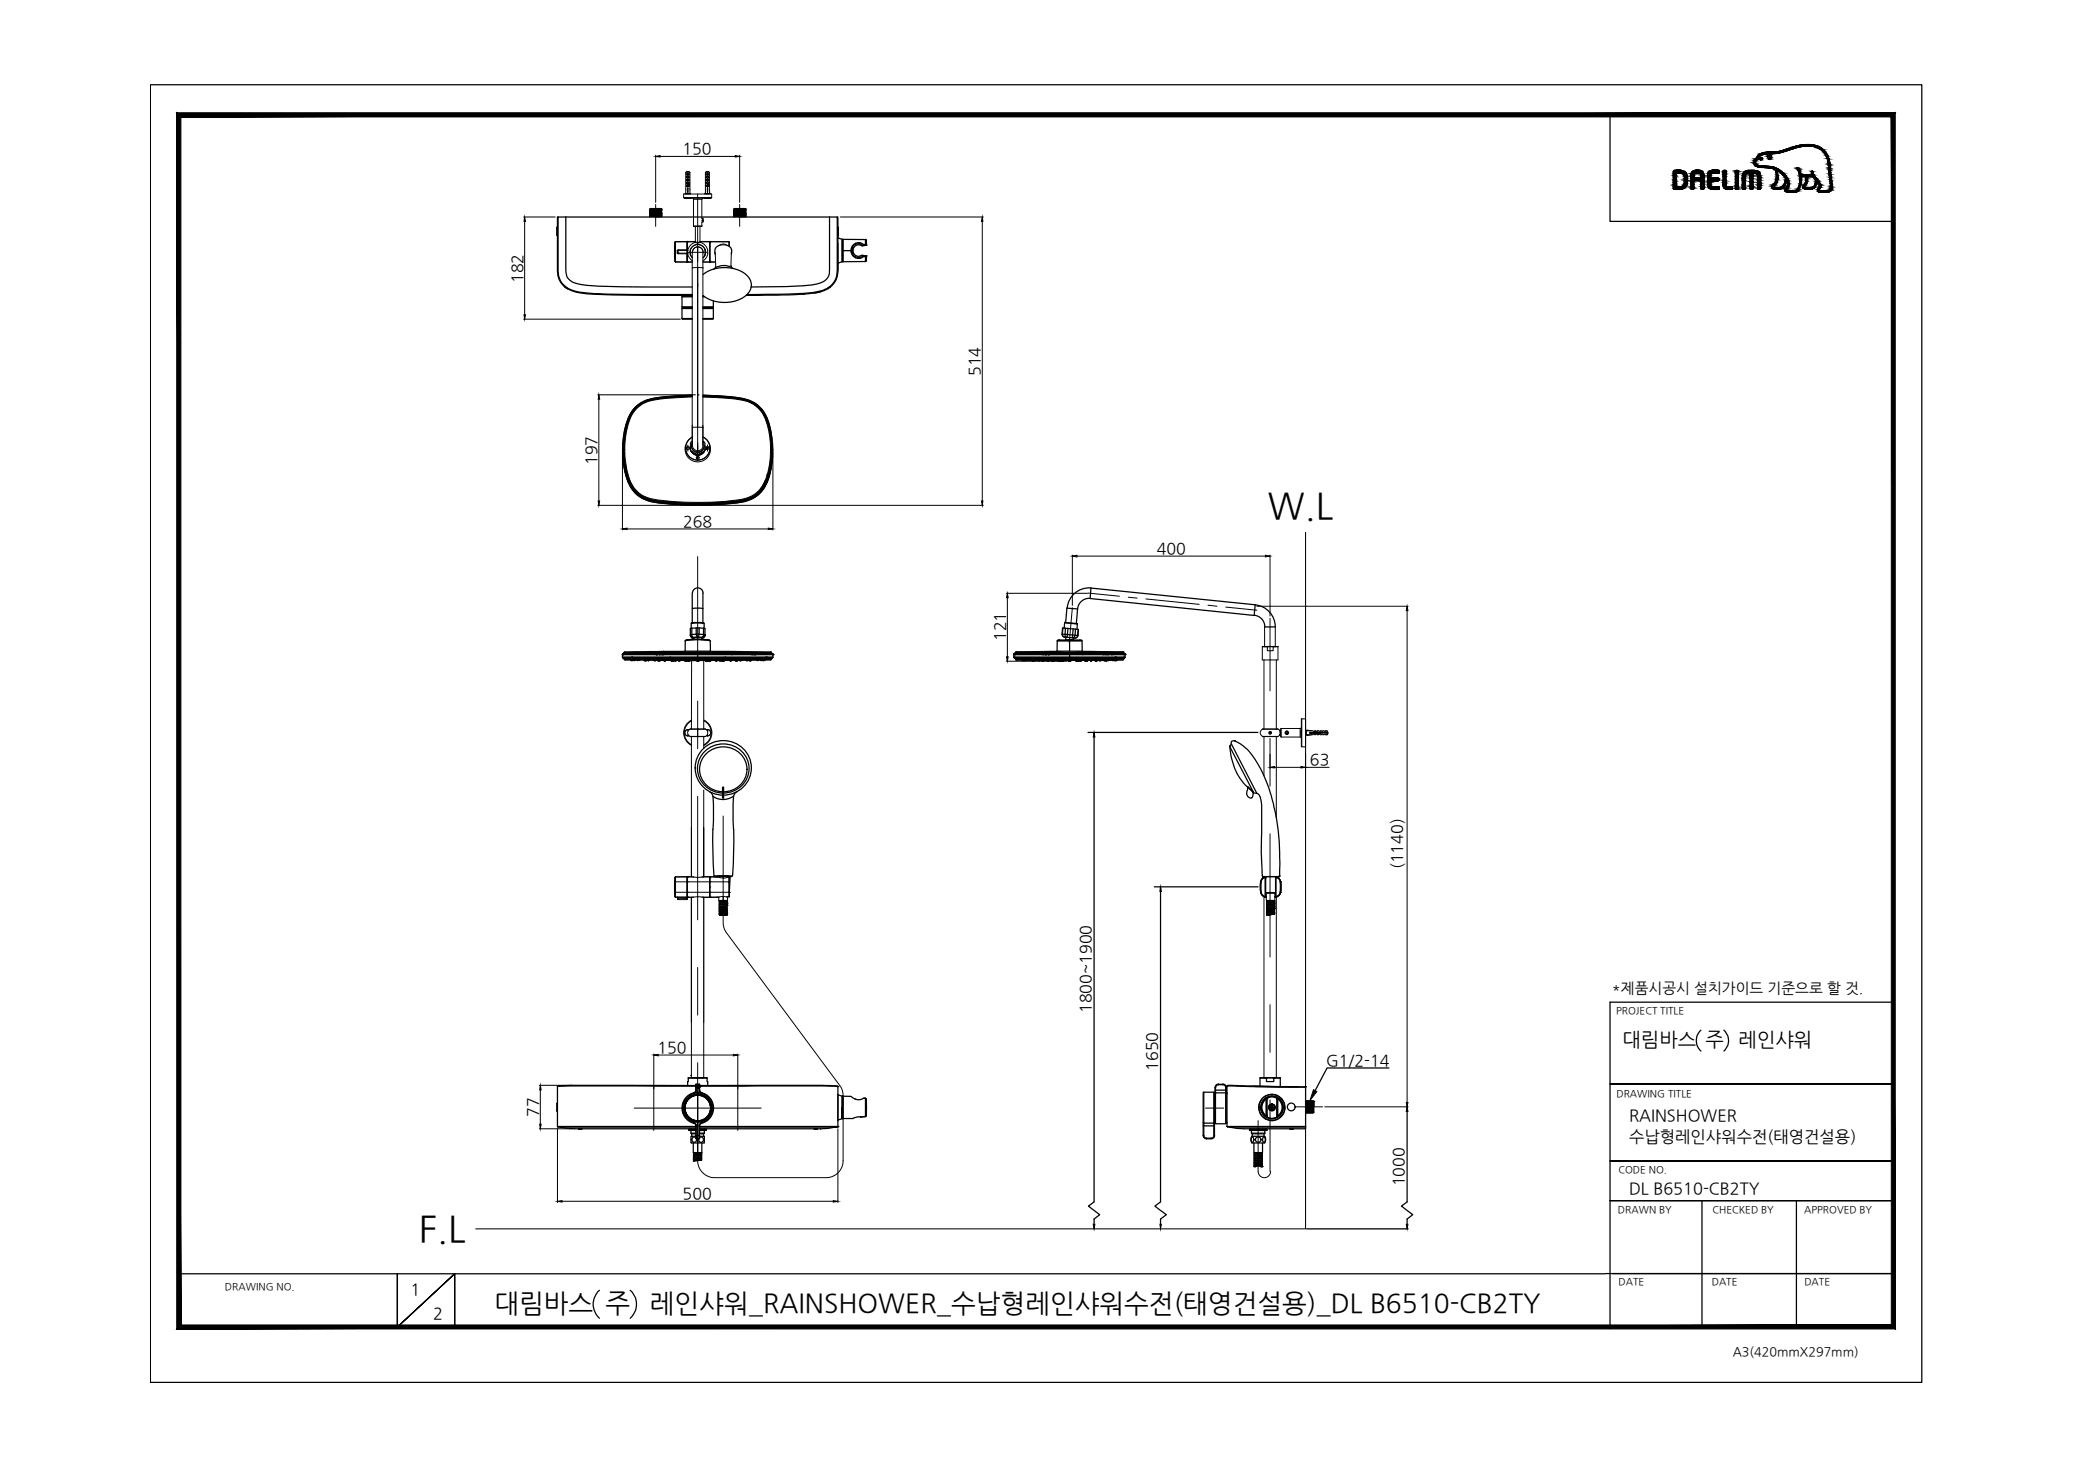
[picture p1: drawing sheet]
<svg xmlns="http://www.w3.org/2000/svg" width="420mm" height="297mm" viewBox="0 0 420 297" stroke-linecap="round" stroke-linejoin="round" font-family="sans-serif">
<defs><g id="words">
<g font-size="7.3">
<text x="256.8" y="105">W.L</text>
<text x="84.9" y="251.5">F.L</text>
</g>
<g font-size="5.3">
<text x="100.1" y="265.9">대림바스 주</text>
<text x="131.7" y="265.9">레인샤워_RAINSHOWER_수납형레인샤워수전(태영건설용)_DL B6510-CB2TY</text>
</g>
<g font-size="4">
<text x="328.7" y="212">대림바스 주</text>
<text x="352.2" y="212">레인샤워</text>
</g>
<g font-size="3.3">
<text x="138.2" y="31.3">150</text>
<text x="105.9" y="57.3" transform="rotate(-90 105.9 57.3)">182</text>
<text x="198.6" y="76.2" transform="rotate(-90 198.6 76.2)">514</text>
<text x="120.9" y="94.3" transform="rotate(-90 120.9 94.3)">197</text>
<text x="138.4" y="106.8">268</text>
<text x="234.3" y="112.3">400</text>
<text x="203.7" y="129.9" transform="rotate(-90 203.7 129.9)">121</text>
<text x="265.4" y="155.1">63</text>
<text x="284.1" y="176.1" transform="rotate(-90 284.1 176.1)">(1140)</text>
<text x="221.1" y="205.3" transform="rotate(-90 221.1 205.3)">1800~1900</text>
<text x="133.2" y="213.4">150</text>
<text x="234.5" y="216.9" transform="rotate(-90 234.5 216.9)">1650</text>
<text x="268.6" y="216">G1/2-14</text>
<text x="109.1" y="226.3" transform="rotate(-90 109.1 226.3)">77</text>
<text x="330" y="227.1">RAINSHOWER</text>
<text x="330" y="231.3">수납형레인샤워수전(태영건설용)</text>
<text x="138.3" y="243">500</text>
<text x="284.5" y="240.4" transform="rotate(-90 284.5 240.4)">1000</text>
<text x="330" y="242">DL B6510-CB2TY</text>
<text x="83.2" y="262.5">1</text>
<text x="87.8" y="267.2">2</text>
</g>
<text font-size="3" x="326.5" y="201.2">*제품시공시 설치가이드 기준으로 할 것.</text>
<text font-size="2.6" x="351" y="274.8">A3(420mmX297mm)</text>
<g font-size="2">
<text x="327.4" y="205.6">PROJECT TITLE</text>
<text x="327.5" y="222.2">DRAWING TITLE</text>
<text x="327.9" y="237.6">CODE NO.</text>
<text x="327.8" y="245.8">DRAWN BY</text>
<text x="346.9" y="245.7">CHECKED BY</text>
<text x="365.5" y="245.8">APPROVED BY</text>
<text x="45.6" y="261.4">DRAWING NO.</text>
<text x="327.9" y="260.4">DATE</text>
<text x="346.8" y="260.4">DATE</text>
<text x="365.5" y="260.4">DATE</text>
</g>
</g></defs>
<!-- layer: 1 -->
<g fill="none" stroke="#000" stroke-width=".25">
<path d="M112.8 46l.1 1.7zM112.9 47.5h.1M112.9 46.2h.1M113.1 44h-.2v8.9a6.8 6.8 0 0 0 .9 4.6 5.5 5.5 0 0 0 3.6 1.8 178.9 178.9 0 0 0 19.9 .5h2.9h-1.9M114.3 58.1l.4 .2M114.6 44h-1.5v10.1a4.3 4.3 0 0 0 3.8 5 101.6 101.6 0 0 0 16.4 .6h6.9M114.6 44v10.7a2.58 2.58 0 0 0 2.5 2.8 35 35 0 0 0 8.9 .6l14.2 .1M114.6 44h53.4M114.7 58.3l.3 .2M144.8 51.2l.1 .3M145.6 49.8a1.12 1.12 0 0 0-.7 1.5M147.5 49.8a1.12 1.12 0 0 1 .7 1.5"/>
<path d="M148.2 51.1v.4M162.9 59.6h.1M165.5 59.3l-.6 .1M166.4 59l-.4 .2M167.7 58.5h.1M168 44h1.6v9.7a4.6 4.6 0 0 1-1.6 4.4l-.2 .2a7.8 7.8 0 0 1-4.2 1.1l-4.1 .2-8.2 .1M168 44v10.6a2.75 2.75 0 0 1-2.6 3l-2.6 .3-3.6 .2-7.1 .1M168.2 58.2h-.1M169.6 44h.1v9.7a4.8 4.8 0 0 1-1.6 4.5l-.5 .4a15.4 15.4 0 0 1-6.1 1.1l-10.3 .1M169.7 49.2v4.3v-.2M169.7 53.3v1.6M169.7 47.5h.1"/>
<path d="M169.7 46.2h.1M169.8 47.7v-1.7l-.1 2.2 .9 .3v4.5l-.9 .3M170.6 48.5h.1M170.6 51.8h.1M170.6 49.7h.1M170.6 48.5v4.5M170.7 53h-.1M170.7 50.8h.1M170.7 48.5v4.5M170.7 50.8h1.7M170.7 53h.1M170.8 48.5v4.5"/>
<path d="M170.8 48.5h4.5M170.8 48.5h-.1M172.4 50.8a1.56 1.56 0 0 0 .9 1.4 1.56 1.56 0 0 0 1.6-.2h.4M172.6 50.8l.2-.7-.1 .4 .1 1M172.6 50.8h.1M172.8 50.1l-.1 .7 .1 .6-.2-.6M173.3 49.3v.2M173.3 49.5a1.59 1.59 0 0 1 1.6 .2M173.3 49.5a1.41 1.41 0 0 0-.8 1.3 1.41 1.41 0 0 0 .8 1.3M173.3 52.1v.1M174.1 52.1l.1 .3M174.2 49.2l-.1 .2"/>
<path d="M174.6 51.7l.8 .1M174.9 51.8v.2v-.2h.4v.2M174.9 51.8a1.32 1.32 0 0 1-1.6 .3M174.9 51.8h.1M174.9 49.7l-.3 .1a1.16 1.16 0 0 0-1.8 1 1.16 1.16 0 0 0 1.8 .9l.3 .1M174.9 49.7h.1M175.3 49.7l.2-.1h-.6a1.56 1.56 0 0 0-1.6-.3 1.56 1.56 0 0 0-.9 1.5M175.3 49.7h-.4v-.1v.1M175.3 49.7h.1M175.3 48.5v1.2M175.3 52v1M175.3 53h-4.5"/>
<path d="M175.4 48.5l.1 .2M175.4 51.8l.1 .2h-.2M175.4 49.7l-.8 .1M175.4 49.7h.1M175.4 51.8h.1M175.4 51.8l.1 .2M175.5 48.7v.9zM175.5 52v.8zM175.5 52.8l-.1 .2M175.5 49.6l-.1 .1M138.2 62.2l.1 .1M138.2 64.5l.1 .1"/>
<path d="M138.2 60.1v2.1h2M138.2 60.1h2M138.2 62.5h2M138.2 64.5h2M138.2 62.5v2M138.2 62.3h2M138.2 64.7h2M139.4 62.3v.1M140.2 60l-2 .1M140.2 62.4l-2 .1M142.4 62.4l2.1 .1M142.4 62.3h2"/>
<path d="M142.4 60h.1M142.4 60.1h.3M142.4 62.5h2.1M142.4 64.7h2M142.4 64.5h2.1M143.2 62.3v.1M144.5 62.2l-.1 .1M144.5 64.5l-.1 .1M144.5 61v1.2h-2.1M144.5 62.5v2M139.3 219.9l.1-1.5h3.8l.2 1.5M139.4 218.4h3.8"/>
<path d="M141 219.8v.6v-.7h.6v.7h-.6v.5M141 219.9h-25.4l-2.3 .1-.4 .2v8h28.1M141.1 219.7l-.1 .1M141.7 219.7l.1 .1M141.7 219.9h24.8l2.8 .1 .4 .2M141.7 219.8v.6M246.8 219.7l.9 .1zM246.9 219.7a.7 .7 0 0 0-.7 .7M246.9 219.8l-.3 .1-.3 .5M247.7 219.7a.7 .7 0 0 1 .7 .7M247.7 219.8l.3 .1 .3 .5M255.3 218.4h1.3v.7h1.4v-.7h1.4"/>
<path d="M255.3 218.4v1.7M256.8 218.4h-.2M257.9 218.4h-2.6M257.9 218.4h1.5M257.9 218.4h.1M259.4 218.4v1.8M112.8 223.5l.1 1.6zM112.9 225h.1M112.9 223.6h.1M112.9 228.3l.1 .1M113.1 228.3h.1M113.1 228.4h27.9"/>
<path d="M113.4 228.4l3 .3h24.6M117.1 228.7h.1M117.2 228.8h.1M117.3 228.7v.1M117.4 228.8h-.1M117.4 228.8h.1M117.4 228.7h.2M117.5 228.7v.1M117.5 228.8h.1M117.7 228.7l-.1 .1M117.7 228.8h.1M117.8 228.7h-.1"/>
<path d="M139.6 229h1.4M139.6 229l1.4 .1M139.6 228.8h1.4M139.6 228.8v.2M139.6 228.8h.1M139.6 222.5l1.1-.6h.6a2.6 2.6 0 0 0-2.2 3.9 2.6 2.6 0 0 0 4.5 0 2.6 2.6 0 0 0-2.1-3.9 2.64 2.64 0 0 1 2.3 3.5 2.64 2.64 0 0 1-4 1.3 2.64 2.64 0 0 1-.2-4.2zM140 229.6l.1 .1M140 230.4l.1 1.2M140 230.9h.1M140 229.6h1M140 228.7v.1M140 229.1v.5"/>
<path d="M140 230.2h1M140.1 229.7h.9M140.1 230.2l-.1 .1M140.2 229.7v.5M140.4 231.6v1.9h.9v-1.9h1.3M140.5 227.5l.5 .6M140.5 233.5h.1M140.5 233.5l.1 .1M140.5 227.6a3.2 3.2 0 0 1-1.8-4.9 3.2 3.2 0 0 1 5.3 0 3.2 3.2 0 0 1-1.8 4.9M140.6 227.4l.4 .4 .1 .3M140.6 227.5a3.1 3.1 0 0 1-1.8-4.8 3.1 3.1 0 0 1 5.1 0 3.1 3.1 0 0 1-1.8 4.8M140.6 234.2h.1"/>
<path d="M140.6 233.9v.4M140.6 234.6h.1M140.7 233.8v.2M141 230.6v-.5v.6h.6v-.6l.1 .5M141 230.6l.1 .1M141 220.9l-.2 .4-.3 .1M141 230.4a.53 .53 0 0 0-.8 .4 .53 .53 0 0 0 .6 .6l.3-.3v-.4M141 220.1l-26-.1-2.1 .2M141 220.4v.5M141 228.1v2M141 228.1v2h.6v-2M141.1 220.9l-.2 .4"/>
<path d="M141.3 221.9h.1M141.3 233.8h.1M141.3 230.7v.9h-1.3M141.3 234.5l-.7 .1M141.3 234.8l-.6 .1-.1 .1M141.3 233.8l-.7 .1M141.3 233.5h.9M141.3 221.1v10.3M141.4 221.9h.1M141.6 220.4l.1 .5zM141.6 220.9l.2 .4M141.6 228.1l.1 2"/>
<path d="M141.7 230.2h.9l.1 .1M141.7 230.4a.53 .53 0 0 1 .8 .5 .53 .53 0 0 1-.7 .5l-.2-.2-.1-.5M141.7 220.1l25.7-.1 2.3 .2M141.7 228.4h27.9M141.7 228.2h28M141.7 229.7h.9M141.7 229.6h1M141.7 229h1.4M141.7 228.8h1.4M141.8 230.6l-.1 .1M141.8 220.9l.2 .4 .2 .1M141.8 233.5l-1.3 .1v.3"/>
<path d="M142.1 234v.2l-.8 .1M142.1 234.5l-.8 .1M142.1 234.8l-.8 .1M142.1 233.8l-1.6 .2v.2M142.1 234.1l-1.5 .2-.1 .3M142.1 234.5l-1.5 .1-.1 .3M142.1 234.8l-1.5 .2-.1 .2M142.1 233.8l-.8 .1M142.1 233.7v.1M142.1 234.4v.1M142.1 235l-1.5 .1M142.1 227.5l-.3 .6"/>
<path d="M142.1 234.2v.2l-1.6 .2h.1M142.1 234.5v.2l-1.6 .2h.1M142.1 234.9v.2l-1.6 .1 .8-.1M142.1 233.8v.2l-1.4 .2M142.2 227.4l-.5 .4-.1 .3M142.2 231.6l-.1 2.1-1.5 .2M142.5 230.9h.1M142.5 229.7v.5M142.7 229.6l-.1 .1M142.7 230.4v1.1M142.7 228.7v.1M142.7 229.1v.5"/>
<path d="M142.7 231.4l-.1 .2M143.1 228.8v.3h-1.4M143.1 228.8h.1M164.8 228.7h.1M165 228.8h.1M165 228.7v.1M165.1 228.8h-.1M165.1 228.8h.1M165.1 228.7h.2M165.2 228.7v.1M165.3 228.8h.1M165.4 228.7v.1"/>
<path d="M165.4 228.8h.1M165.5 228.7h-.1M169 228.4h.4M169.2 228.4l-2.9 .3h-24.6M169.2 228.4h.1M169.6 228.4h.1M169.7 228.2h.1M169.7 220.2h.1M169.7 221.7v5.4M169.7 228.2l-.1 .2M169.7 221.8l.9 .3v2.3M169.7 220.2v8"/>
<path d="M170.6 224.4v2.3zM170.6 226.7l-.9 .2M170.6 222.1h.1M170.6 222.2v4.4M170.6 225.4h.1M170.6 223.4h.1M170.7 226.6h-.1M170.7 226.6h.1M170.7 222.2v4.4M170.7 222.1v.1M170.8 222.1v4.5h2l1-.3 1.5-.1M170.8 222.1l1.6 .1a2.2 2.2 0 0 0 2.5 .3l.6 .1v.1v3.3l-.2 .2"/>
<path d="M170.8 222.1h-.1M173.1 222.6l.2 .1M174.9 222.5h.4v3.8M175 222.5h.3l.2 .2v3.3l-.2 .3h-1M243.7 228.1v2h.2v-2h2v2h.1v-2M243.7 230a.7 .7 0 0 0 .7 .7M243.8 227.5l.1 .1M243.9 227.6h2v.5h.1M243.9 230l.3 .5 .2 .1M243.9 227.6v-6.3h2v6.3M243.9 221.3l-.2 .1v6.7h.2v-.5M244.4 230.6h.9v.1h-.9"/>
<path d="M244.4 230.6v.1M245.9 221.3l.1 .1v6.7M245.9 230l-.2 .5-.3 .1M246 227.5l-.1 .1M246 222.6h.2M246 226.4h.2M246.1 230a.7 .7 0 0 1-.7 .7M246.2 220.4v.5h2.1l.1-.5M246.2 220.4v.5M246.2 221.4v-.5v6.7l.1 .1M246.2 221.4h2.1v6.3h-2.1zM246.3 221.4l-.1 .1"/>
<path d="M248.4 220.4v.5M248.4 221.5l-.1-.1v-.5v6.8M248.6 220.1h.1M248.6 221.7v-.2v6M248.6 220.1l15.9 .2v7.9M248.6 228.2h.1M248.6 228.2h15.9M248.6 220l.1-.1h1l13.3 .3M248.6 220.1v1.4M248.6 227.4v.8M248.6 228.2l.1 .1M248.7 228.4h15.8"/>
<path d="M249.1 228.4l2.9 .3h12.5v-.3M253.1 229h3.6M253.5 230.5l.1-.1a.53 .53 0 0 1 .4 .5 .53 .53 0 0 1-.4 .5l-.2-.3zM253.5 229.1v.5h2.7v-.5M253.5 228.7v.1M253.6 229.6l.1 .1M253.6 231.6h2.6M253.6 230.2h2.6M253.6 230.2a1.42 1.42 0 0 0 0 1.4M253.6 229.7h2.5M253.7 229.7v.5M254 230.9h.1"/>
<path d="M254 220.1l10.5 .1M254 231.6v1.9h1.8v-1.9M254.1 236.4h.1M254.1 235.5h.1M254.1 235.8h.1M254.2 236.2l.2-.1-.2 .1M254.2 236.3l-.1 .1M254.2 233.5h.1M254.2 233.8v.1M254.2 235.4v.2M254.2 235.8v.1M254.2 236.2l-.1 .2"/>
<path d="M254.2 233.5h-.1v.3M254.3 236.4l.6-.2 .5 .2M254.4 236.1h.1M254.5 236.1l.2-.1-.2 .1M254.5 236.1l.1-.1zM254.5 236h.1M254.5 236l-.1 .1M254.5 236h.6zM254.5 236.1h.1M254.9 233.7l-.7 .1M254.9 234l-.7 .1M254.9 234.7l-.7 .1v.1"/>
<path d="M254.9 235.1h-.7v.1M254.9 235.4h-.8M254.9 235.7l-.7 .1M254.9 236h.2M255 236l.3 .2 .4-.1-.2 .1v.2a.88 .88 0 0 0-1.2 0M255 236h.2zM255 224.4h.1M255 224.4h.4a2.29 2.29 0 0 0 2.3 2.3 2.29 2.29 0 0 0 2.3-2.3h.3a2.6 2.6 0 0 1-2.7 2.6 2.6 2.6 0 0 1-2.6-2.6zM255 224.4a2.6 2.6 0 0 1 2.6-2.6 2.6 2.6 0 0 1 2.7 2.6M255.1 236h.1M255.2 236.1l.1-.1h-.8l-.3 .2M255.3 236.2l.3 .2"/>
<path d="M255.4 224.4a2.26 2.26 0 0 1 2.3-2.3 2.26 2.26 0 0 1 2.3 2.3M255.5 236.3h.1a1.02 1.02 0 0 0-1.4 0l.1 .1M255.5 236.3l.1 .1M255.5 230.9h.1M255.5 236.2h.1M255.5 236.3h.1M255.5 236.2v.1M255.6 236.3h.1M255.6 236.4h.1M255.6 235v.1M255.6 235.4l-1.4 .2-.1 .2M255.6 235.7l-1.4 .2-.1 .3"/>
<path d="M255.6 233.7l-.7 .1M255.6 233.7l-1.5 .2v.2M255.6 234l-.7 .1M255.6 234.3v.1l-.7 .1M255.6 234.8l-.7 .1M255.6 234l-1.4 .2-.1 .3M255.6 234.4l-1.4 .2-.1 .2M255.6 234.7l-1.4 .2-.1 .2M255.6 235.1h.1M255.6 235.1l-.7 .1M255.6 235.4l-.7 .1M255.6 235.7l-.7 .2"/>
<path d="M255.6 233.6v.1M255.6 234h.1M255.6 234.6v.2M255.7 235.1l-1.6 .1v.3M255.7 233.5l-1.5 .3M255.7 233.7v.3l-1.5 .1v.1M255.7 234v.3l-1.5 .1v.2M255.7 234.4v.2l-1.5 .3M255.7 234.8l-.1 .2-1.4 .2M255.7 235.1l-.1 .3-1.5 .1M255.7 235.4l-.1 .3-1.5 .1M255.7 235.8v.2h-.4"/>
<path d="M255.7 236.1v.3M255.8 230.5l.2-.1a.53 .53 0 0 1 .4 .5 .53 .53 0 0 1-.4 .5l-.2-.5zM256.1 229.7v.5M256.2 222.7h.1M256.2 230.2a1.42 1.42 0 0 1 0 1.4M256.3 229.6l-.1 .1M256.3 228.7v.1M256.4 222.6h.3M256.4 222.6l.2 .1M256.4 222.6l.1 .1M256.4 226.2h.3M256.4 226.2h.1"/>
<path d="M256.5 226l-.1 .2M256.5 222.7h.1v3.3h-.1zM256.5 222.7a2.05 2.05 0 0 0 0 3.3M256.6 226.3l1.1 .3M256.6 222.6a1.76 1.76 0 0 1 2.1 0M256.6 222.7l.1 3.5-.1-.1M256.6 226l-.2 .2M256.6 228.8h.1M256.7 222.6h.1M256.7 228.8h-3.6v.3l3.6-.1M256.7 228.8v.2M257.5 224.5l.2 .3 .1-.3"/>
<path d="M257.5 224.3l-.2 .1 .2 .1 .5-.1-.2-.1-.1 .1-.2-.1 .2-.3 .1 .3M257.7 226.6h.1M257.7 222.2a2.11 2.11 0 0 0-1.6 .6l.3-.3a2.22 2.22 0 0 0 0 3.7M257.7 221.8h.1M257.7 222.2a1.94 1.94 0 0 1 1.5 .6l-.3-.3-.2 .1M257.7 222.1v.1M257.7 223.7h.1M257.7 223.9v.1M257.7 224.8v.1M257.7 225v.1M257.7 222.1a2.26 2.26 0 0 0-2.3 2.3 2.26 2.26 0 0 0 2.3 2.2M257.7 222.1a2.26 2.26 0 0 1 2.3 2.3 2.26 2.26 0 0 1-2.3 2.2"/>
<path d="M258.7 222.6h.1M258.7 222.6l-.1 3.6h.3M258.7 222.6v.1M258.7 226l.2 .2M258.7 222.7h.2v3.3h-.2zM258.7 226.1l-.1 .1M258.8 226.3l-1.1 .3M258.9 226v.2M258.9 222.5v.1M258.9 222.7a2.05 2.05 0 0 1 0 3.3M258.9 222.6l-.2 .1M258.9 222.6v.1"/>
<path d="M258.9 222.5a2.22 2.22 0 0 1 0 3.7M259.1 222.7h.1M259.9 224.4h.1M261.2 228.7h.1M261.3 228.8h.1M261.4 228.7v.1M261.5 228.7h.2M261.5 228.8h-.1M261.6 228.8h.1M261.8 228.7l-.1 .1M261.8 228.8h.1M261.9 228.7h-.1"/>
<path d="M264.5 220.2h.1M264.5 220.2v.1M264.5 228.2v.2"/>
<circle cx="141.4" cy="224.5" r="2.86"/>
<circle cx="141.4" cy="224.5" r="2.82"/>
<circle cx="141.4" cy="224.5" r="2.6"/>
<circle cx="254.9" cy="230.9" r=".57"/>
<circle cx="257.7" cy="224.4" r=".67"/>
<circle cx="257.7" cy="224.4" r="2.68"/>
<circle cx="257.7" cy="224.4" r=".69"/>
<circle cx="257.7" cy="224.4" r=".49"/>
<circle cx="257.7" cy="224.4" r=".61"/>
<circle cx="261.6" cy="224.3" r=".78"/>
</g>
<g fill="#000" stroke="#000" stroke-width=".2">
<path d="M141.3 220.5h.3z"/>
<path d="M141.5 219.8l.1 .1zM141.5 219.8l.1 .1h-.2z"/>
<path d="M141.4 219.9l.3 .1zM141.4 219.9l.3 .1z"/>
<path d="M141.3 220l.4 .1v-.1zM141.3 220l.4 .1h-.4z"/>
<path d="M141.3 220.5h.2zM141.4 220.5h.1z"/>
<path d="M141.3 220.4h.4zM141.3 220.4l.3 .1z"/>
<path d="M141.3 220.1l.5 .1zM141.3 220.1l.5 .1z"/>
<path d="M141.3 220.3l.4 .1zM141.3 220.3l.4 .1z"/>
<path d="M141.3 220.4h.4zM141.3 220.4h.4z"/>
<path d="M141.3 220.2h.5zM141.3 220.2h.5z"/>
<path d="M141.3 220.2h.5zM141.3 220.2l.4 .1z"/>
</g>
<!-- layer: 1 -->
<g fill="none" stroke="#000" stroke-width=".2">
<path d="M138.5 39.3h5.7v.7h-5.7zM138.8 39.2l1.1 .1zM138.9 35h.9M138.9 35v4.2M138.9 35l.3-.3h.3l.3 .3M139.1 36.9h.5v.8h-.5v-.2h.2v-.3h-.2zM139.1 36.4h.5v.2h-.5zM139.1 35.8h.5v.2h-.5zM139.1 35.2h.5v.2h-.5zM139.1 37.7l.3 .1 .3-.1M139.1 36.5l.3 .1 .3-.1M139.1 36l.3 .1 .3-.1"/>
<path d="M139.1 35.4l.3 .1 .3-.1M139.1 39.3h.1M139.3 38.1v.8M139.3 37.4h.3M139.3 37.2h.3M139.3 35v.2M139.3 35.5v.3M139.3 36.1v.3M139.3 36.7v.2M139.3 37.8v1.5M139.6 39.3h.1M139.6 37l-.5 .1 .3 .1"/>
<path d="M139.6 37.7h-.5M139.6 37.5l-.4 .1M139.8 35v4.2M141.3 39.3v6.5h.9v-.8h.2M142.8 39.2l1.1 .1zM142.9 35h.8M142.9 35v4.2M142.9 35l.3-.3h.3l.2 .3M143 36.9h.6v.8h-.6v-.2h.3v-.3h-.3zM143 36.4h.6v.2h-.6zM143 35.8h.6v.2h-.6zM143 35.2h.6v.2h-.6z"/>
<path d="M143.1 37.7l.2 .1 .3-.1M143.1 36.5l.2 .1M143.1 36l.2 .1M143.1 35.4l.2 .1 .3-.1M143.1 39.3h.1M143.3 38.1l.1 .8zM143.3 38.9v.4M143.3 37.4h.3M143.3 35v.2M143.3 35.5v.3M143.3 36.1v.3M143.3 36.7v.2"/>
<path d="M143.3 37.8v.3M143.5 39.3h.1M143.6 37l-.5 .1 .5 .1M143.6 37.7h-.5M143.6 37.5l-.4 .1M143.6 36.5l-.3 .1M143.6 36l-.3 .1M143.7 35v4.2M131.6 43.9h.1M131.6 43.5h.1M131.6 43.3h.1M131.6 43.1h.1"/>
<path d="M131.6 42.9h.1M131.6 42.7h.1M131.6 42.4h.1M131.6 43.7h.1M131.6 43.9l.1 .1M131.6 43.7l.2 .1M131.6 43.5l.2 .1M131.6 43.3l.2 .1M131.6 43.1l.2 .1M131.6 42.9l.2 .1M131.6 42.7h.2M131.6 42.4l.2 .1"/>
<path d="M131.7 42.3l1.8-.1zM131.7 42.3l.1 .1M131.8 43.8h.1M131.8 43.6h.1M131.8 43.4h.1M131.8 42.4h.1M131.8 42.5v.1M131.8 42.7v.1M131.8 43h.1M131.8 43.2h.1M131.8 43.8l-.2 .1M131.8 43.6l-.2 .1"/>
<path d="M131.8 43.4l-.2 .1M131.8 43.2l-.2 .1M131.8 43l-.2 .1M131.8 42.8l-.2 .1M131.8 42.6l-.2 .1M131.8 42.4h-.2M132.8 41.4v4.5M133.5 42.2h.3l-2 .2M133.9 42.7h.1M133.9 42.9h.1M133.9 43.1h.1M133.9 43.3h.1"/>
<path d="M133.9 42.3l.1 .1M133.9 43.9l-.7 .1M133.9 43.7l-2.1 .1M133.9 43.5l-2.1 .1M133.9 43.3l-2.1 .1M133.9 43.1l-2.1 .1M133.9 42.9l-2.1 .1M133.9 42.7l-2.1 .1M133.9 42.5l-2.1 .1M133.9 42.3l-2.1 .1M133.9 42.4l-2.1 .1M133.9 42.7h-2.1"/>
<path d="M133.9 43.9l-1.4 .1M133.9 42.4v.1M133.9 43.5h.1M133.9 43.7h.1M133.9 43.9h.1M133.9 42.5l.1 .1M133.9 42.7l.1 .1M133.9 42.9l.1 .1M133.9 43.1l.1 .1M133.9 43.3l.1 .1M133.9 43.5l.1 .1M133.9 43.7l.1 .1"/>
<path d="M133.9 43.9v.1M134 42.4h-2.4M134 42.4h.1M134 42.6h.1M134 43.2h.1M134 43.4h.1M134 43.6h.1M134 43.8h.1M134 42.6l-2.4 .1M134 42.8l-2.4 .1M134 43l-2.4 .1M134 43.2l-2.4 .1"/>
<path d="M134 43.4l-2.4 .1M134 43.6l-2.4 .1M134 43.8l-2.4 .1M134 43h.1M134 42.4h-.1M134 42.6l-.1 .1M134 42.8l-.1 .1M134 43l-.1 .1M134 43.2l-.1 .1M134 43.4l-.1 .1M134 43.6l-.1 .1M134 43.8l-.1 .1"/>
<path d="M136.7 49.1v3.9M136.7 53l.1 .1M136.7 49.1v3.8M136.7 52.9v.1M136.8 49h2.4l-2.4 .1M136.8 49l.1 4-.1-.1M136.8 49l-.1 .1M136.8 53.1h2.4M137.2 50.8v.5l.2 .1h1.8M137.2 51.2h.1M137.3 51.2l.1 .2M137.3 50.8v.5"/>
<path d="M137.4 51.3h.1M137.4 51.3h1.8M137.4 50.6l-.2 .2M138.5 40l.1 .1M138.6 40.2h5.4M138.7 40.2h.6M138.7 40.1h1.3M139.2 51.4v1.7M139.2 49l.1 1.6M139.2 50.7h.1M139.2 51.3h.1M139.2 50.7v-.1h-1.8l-.2 .2"/>
<path d="M139.2 51.3v.1M139.2 50.7h-1.8v.6M139.2 50.7v.6M139.2 48.9h.1M139.2 49h.1M139.2 50.7l.1 .1M139.2 51.3v1.8M139.2 50.7v.1M139.2 49v4.1M139.3 53l-2.5 .1M139.3 51.4h-.1M139.3 49h.1"/>
<path d="M139.3 53.1h.1M139.3 53h.1M139.3 53.1h.9M139.3 48.9h1.6M139.3 49h1.6M139.3 48.9v2M139.3 40.2h.7M139.5 51.1h3.7M139.9 50.5v1.2M139.9 50.7a1.55 1.55 0 0 1 1.5-1.1 1.55 1.55 0 0 1 1.4 1.1M139.9 51.5l.4 .7M140 40.1v.1"/>
<path d="M140.2 53.1h-.9M140.2 51.1v39.3M140.3 40.1l.2 .3M140.3 51.1v.2M140.3 51.1a1.08 1.08 0 0 1 1.1-1.1 1.08 1.08 0 0 1 1 1.1M140.5 45.8h.8v3.3M140.5 40.4h1.7v3.9h.2M140.5 45.8l.1 .1 1.6-.1M140.5 40.4v5.4M140.8 49.1a2.05 2.05 0 0 0-1.5 1.7 2.05 2.05 0 0 0 1 2.1M140.9 49l-.1 .1 .5 .1 .5-.1v-.1M140.9 49l.4 .1 .5-.1"/>
<path d="M140.9 45.9v3.1M141.3 50v36.6M141.3 49.2v3.7M141.3 54.2v32.4M141.4 50a1.08 1.08 0 0 1 1 1.1M141.4 50a1.08 1.08 0 0 0-1.1 1.1M141.4 54.2l-1.1 .1M141.4 54.2l1 .1M141.4 49.1v.1M141.8 48.9h1.9v4.2M141.8 45.9v3.1M141.8 49h5.8"/>
<path d="M141.9 49.1a1.99 1.99 0 0 1 1.5 2.3M142.1 44.6h.3M142.4 53.1h1.3M142.4 53.1h2.5M142.4 44.3v.1M142.4 44.3v.7M142.4 51.1v39.3M142.4 51.1v.2M142.4 44.9v.1M142.5 40.1l-.3 .3M142.7 40.2h.6M142.7 40.1v.1"/>
<path d="M142.7 40.1h1.3M142.8 50.5v1.2M142.8 51.7a1.59 1.59 0 0 0-1.8-2.1 1.59 1.59 0 0 0-.7 2.7M142.8 51.7l-.4 .6M142.8 51.5l-.4 .7M143.4 51.4l-.2 .7-.8 .8M143.7 49h.1M143.7 53.1h.1M143.7 53h.1M143.8 50v-1v1M143.8 49h3.8v.8M143.8 49.2h.1"/>
<path d="M143.8 53v-.9v1h1.1M143.8 52.1v-2.1v2.1M143.8 52.9h.1M143.8 49h.1M143.8 53.1h.1M143.8 53h.1M143.8 49v4.1M144 40.2h-.7M144.2 40l-.1 .1M144.8 51.2l.1 .1M144.9 51.5l.1 2.5M145.6 49.8a2.76 2.76 0 0 1 1.9 0"/>
<path d="M145.7 49.7a1.36 1.36 0 0 1 1.6 0M147.7 49l.1 .9M147.7 49l.1 .1M148.2 51.5l-.1 2.4M148.2 51.2v.1M148.7 43.9h.1M148.7 43.5h.1M148.7 43.3h.1M148.7 43.1h.1M148.7 42.9h.1M148.7 42.7h.1M148.7 42.4h.1"/>
<path d="M148.7 43.9v.1M148.7 43.7l.1 .1M148.7 43.5l.1 .1M148.7 43.3l.1 .1M148.7 43.1l.1 .1M148.7 42.9l.1 .1M148.7 42.4l.1 .1M148.7 42.3l1.9-.1zM148.7 42.3l.1 .1M148.8 43.8h.1M148.8 43.6h.1M148.8 43.4h.1"/>
<path d="M148.8 42.4h.1M148.8 42.5v.1M148.8 42.7v.1M148.8 43h.1M148.8 43.2h.1M148.8 43.8l-.2 .1M148.8 43.6l-.2 .1M148.8 43.4l-.2 .1M148.8 43.2l-.2 .1M148.8 43l-.2 .1M148.8 42.8l-.2 .1M148.8 42.6l-.2 .1"/>
<path d="M148.8 42.4h-.2M149.8 41.4v4.5M150.6 42.2h.3M150.9 42.7h.1M150.9 42.9h.1M150.9 43.1h.1M150.9 43.3h.1M150.9 43.9l-.7 .1M150.9 43.7l-2.1 .1M150.9 43.5l-2.1 .1M150.9 43.3l-2.1 .1M150.9 43.1l-2.1 .1"/>
<path d="M150.9 42.9l-2.1 .1M150.9 42.7l-2.1 .1M150.9 42.5l-2.1 .1M150.9 42.3l-2.1 .1M150.9 42.2l-2.1 .2M150.9 42.4l-2.1 .1M150.9 42.7h-2.1M150.9 43.9l-1.4 .1M150.9 42.3l.1 .1M150.9 42.4v.1M150.9 43.5h.1M150.9 43.7h.1"/>
<path d="M150.9 43.9h.1M150.9 42.5l.2 .1M150.9 42.7l.2 .1M150.9 42.9l.2 .1M150.9 43.1l.2 .1M150.9 43.3l.2 .1M150.9 43.5l.2 .1M150.9 43.7l.2 .1M150.9 43.9l.1 .1M150.9 42.2v.1M150.9 42.2l.2 .2M151 42.4h-2.3"/>
<path d="M151 42.4h.1M151.1 42.6h.1M151.1 43.2h.1M151.1 43.4h.1M151.1 43.6h.1M151.1 43.8h.1M151.1 42.6l-2.4 .1M151.1 42.8l-2.4 .1M151.1 43l-2.4 .1M151.1 43.2l-2.4 .1M151.1 43.4l-2.4 .1M151.1 43.6l-2.4 .1"/>
<path d="M151.1 43.8l-2.4 .1M151.1 42.4h.1M151.1 42.4h-2.4M151.1 43h.1M151.1 42.4h-.2M151.1 42.6l-.2 .1M151.1 42.8l-.2 .1M151.1 43l-.2 .1M151.1 43.2l-.2 .1M151.1 43.4l-.2 .1M151.1 43.6l-.2 .1M151.1 43.8l-.2 .1"/>
<path d="M126.1 91.2a14 14 0 0 0 2 8l.5 .5a6.7 6.7 0 0 0 4.3 2.1l8.4 .5M126.1 92.4a13 13 0 0 0 2.1 6.9 6.9 6.9 0 0 0 5.1 2.6l8 .4M126.1 91.2v1.2M126.1 92.4a13 13 0 0 0 2.1 6.9 6.9 6.9 0 0 0 5.1 2.6 50.6 50.6 0 0 0 8 .4M126.4 91.1a12.2 12.2 0 0 0 2.3 8.5 7.8 7.8 0 0 0 5.7 2.1 60.8 60.8 0 0 0 16.5-.4 6.2 6.2 0 0 0 4.7-4.8 17.4 17.4 0 0 0 .7-5.3M126.4 91.1a13.2 13.2 0 0 0 2.4 8.3l1.1 1a9.7 9.7 0 0 0 5.1 1.3l6.3 .2M126.4 91.1a13.3 13.3 0 0 0 2.1 8.1 7.2 7.2 0 0 0 5.3 2.4l4.7 .4 2.8-.1M126.4 91.1h.2M126.9 95.6l.2 .7M127.1 86l-.2 .7M127.2 96.2v.1M135.7 80.5l-.6 .1"/>
<path d="M138.9 90.2a2.58 2.58 0 0 0 2 3.4 2.58 2.58 0 0 0 3-2.6M139.1 90.8l.3-.3 .2 .3M139.3 90.2v1.2M139.6 90.8h.1M139.9 90.9l.2 .5M139.9 90.4v.8M140 90.3v.2M140.1 91.6h.1M140.2 91.5l.8 .5v.1l-.8-.5zM140.2 91.6l.8 .5M140.2 91.7l.5 .3 .5 .2M140.2 89.4l-.2 .2-.1 .3v1.2l.2 .5"/>
<path d="M140.2 80.2a31.8 31.8 0 0 0-9.2 .9 5.8 5.8 0 0 0-3.6 3.7 18.3 18.3 0 0 0 .1 13.1 6.4 6.4 0 0 0 5.5 3.8l5.5 .4 2.8 .1M140.2 80a34.3 34.3 0 0 0-9.3 1.1 6.6 6.6 0 0 0-4.1 4.8 18.7 18.7 0 0 0-.7 5.3M140.2 80.4l-6.4 .4a6.9 6.9 0 0 0-5.5 2.9 14.2 14.2 0 0 0-1.7 7.4M140.2 80.3a28.1 28.1 0 0 0-9.6 1.2 6.4 6.4 0 0 0-3.5 4.5 19.6 19.6 0 0 0-.7 5.1M140.2 80.3l-5.1 .2a10.1 10.1 0 0 0-5.7 1.7 8.1 8.1 0 0 0-2.7 5.5l-.3 3.4M140.3 90.3a1.08 1.08 0 0 0 1.1 1 1.08 1.08 0 0 0 1-1M140.3 80.2a28.7 28.7 0 0 0-9.7 1.2 6.4 6.4 0 0 0-3.6 4.6 19.6 19.6 0 0 0-.6 5.2h-.3M140.3 80.1l-2.7 .1a27.4 27.4 0 0 0-6.6 .9 6.6 6.6 0 0 0-4.2 4.9 19.6 19.6 0 0 0-.7 5.2M140.3 88.5a2.48 2.48 0 0 0-.9 3.8 2.48 2.48 0 0 0 3.9 0 2.48 2.48 0 0 0-.9-3.8M140.3 88.6a2.43 2.43 0 0 0-.8 3.7 2.43 2.43 0 0 0 3.8 0 2.43 2.43 0 0 0-.9-3.7M140.3 89.5a1.29 1.29 0 0 0 1.1 2.1 1.29 1.29 0 0 0 1-2.1M141.1 92.2h.5"/>
<path d="M141.1 92h.5M141.1 92.1l.5 .1M141.1 92.8l.3-.3 .2 .3M141.1 92.8h.1M141.3 86.6v4.9M141.3 89.7v3.7M141.4 86.6h1M141.4 86.6h-1.1M141.6 92l.9-.5v.1l-.9 .5M141.6 92.8h.1M141.6 92v.1M141.6 92.1v.1"/>
<path d="M142.4 89.4l.3 .2 .1 .3v1.2l-.3 .5M142.4 80.2a32.6 32.6 0 0 1 9.2 .9 6.4 6.4 0 0 1 4.1 4.9 19.2 19.2 0 0 1-.5 11.9 6.4 6.4 0 0 1-5.5 3.8l-2.8 .3-5.6 .2M142.4 80.1l2.7 .1a23.6 23.6 0 0 1 6.6 .9 6.6 6.6 0 0 1 4.1 4.8 18 18 0 0 1-.9 12.6 6.4 6.4 0 0 1-5.2 3.3l-5.6 .4h-2.8M142.4 80.2l5.3 .3a8.9 8.9 0 0 1 6.1 2.1l.4 .5a13 13 0 0 1 2.1 8.1 14.1 14.1 0 0 0-2.1-8.1 7.2 7.2 0 0 0-5.3-2.4zM142.4 80.5a32.8 32.8 0 0 1 9 .9 6.2 6.2 0 0 1 4 4.6 17.4 17.4 0 0 1-1 12.5 6.3 6.3 0 0 1-4.9 2.8 62.3 62.3 0 0 1-17.6-.3 6.1 6.1 0 0 1-4.6-4.5 21.7 21.7 0 0 1-.7-5.4M142.4 80a34.3 34.3 0 0 1 9.4 1.1 7.1 7.1 0 0 1 4.4 6.1l.4 4M142.5 91.7l-.5 .3-.5 .2M142.5 91.6l-.9 .5M142.5 91.6h.1M142.5 91.6a1.46 1.46 0 0 1-2.3 0M142.6 80.3l6.4 .5a6.6 6.6 0 0 1 6.6 5.2 18.5 18.5 0 0 1-.7 12.1 6.8 6.8 0 0 1-6 3.5l-7.6 .4v.2M142.6 90.3a1.3 1.3 0 0 1-1.2 1.4 1.3 1.3 0 0 1-1.3-1.3"/>
<path d="M142.7 91.5a1.57 1.57 0 0 1-2.7 0M142.8 90.9l-.3 .5M142.8 90.4v.8M143.3 90.2v1.2M143.6 90.8a.28 .28 0 0 0-.3-.3 .28 .28 0 0 0-.2 .3M143.8 90.2l.1 .8M147 80.5l.6 .1M155.1 97.3l-1 1.7M155.3 96.3h.1M155.4 96.2v.1M155.6 86l.2 .7M155.8 95.6l-.2 .7"/>
<path d="M156.1 91.1h.1a15.5 15.5 0 0 1-1.5 7.3 6.2 6.2 0 0 1-5.1 3l-2.8 .3-5.5 .2M156.3 91.2h.3M156.5 92.4a13 13 0 0 1-2 6.9 6.9 6.9 0 0 1-5.2 2.6l-8 .4M156.5 92.4a13 13 0 0 1-2 6.9 6.9 6.9 0 0 1-5.2 2.6l-5.3 .4-2.7 .1M156.6 91.2l-.1 1.2M135 101.5h.1M135.1 101.7l.6 .1M135.7 101.6h.1M141.3 112.8v19.6M141.4 101.8v.1M147.6 101.8h.1M147.6 101.7l-.6 .1"/>
<path d="M147.6 101.8h-.5M140.1 133.8v13.9M142.6 133.8v13.9M255.8 131h3.1M255.8 131h-.1M256.1 133.7v14M256.2 127v4M256.7 131v.9h1.2v-.9M256.7 131h-1v2.7h3.2v-2.7h-1M256.9 131h-.2M257.3 125.3v14.7M257.7 131h.2"/>
<path d="M258.3 127v4M258.6 133.7v14M258.9 131h.1M139.3 147.8v.3M139.3 148.8v.3M139.5 147.9a.61 .61 0 0 0-.7 .6 .61 .61 0 0 0 .7 .6M139.6 147.8a.66 .66 0 0 0-.9 .7 .66 .66 0 0 0 .9 .6M139.8 149.2h1.5M139.8 149.2l.1 .1M139.8 147.7a.78 .78 0 0 0-.5 .8 .78 .78 0 0 0 .5 .7M139.9 149.3h2.9M139.9 147.7h-.1h3"/>
<path d="M140.1 149.3v28.3v-9.9M140.1 145.9a2.86 2.86 0 0 0-1.6 2.6 2.86 2.86 0 0 0 1.6 2.5M140.1 146a2.73 2.73 0 0 0 0 4.9M141.3 147.7h1.6a.82 .82 0 0 1 .5 .8 .82 .82 0 0 1-.5 .7h-1.6zM141.3 147.7h.1M141.3 142.1v9.6M142.6 149.3v2.3M142.6 146a2.73 2.73 0 0 1 0 4.9M142.6 145.9a2.86 2.86 0 0 1 1.6 2.6 2.86 2.86 0 0 1-1.6 2.5M142.8 147.7h.1M142.9 149.2l-.1 .1M143.1 147.8a.66 .66 0 0 1 .9 .7 .66 .66 0 0 1-.9 .6"/>
<path d="M143.2 149.1h.1M143.3 148.8v.3M143.3 147.8v.3M143.3 147.9a.61 .61 0 0 1 .7 .6 .61 .61 0 0 1-.7 .6M143.3 147.9h-.1M255.8 149.2h3.1M255.8 149.2l3 .1M255.8 147.7a.78 .78 0 0 0-.5 .8 .78 .78 0 0 0 .5 .7M255.9 147.7h-.1h3.1M256.1 149.3v7.9M257.2 148.4h.3v.2h-.3zM257.3 149.6v9.7"/>
<path d="M258.6 149.3v16.4M258.8 147.7l.4 .3M258.9 149.2l-.1 .1M259.2 149l-.3 .2M259.2 148h.2M259.2 148l.1 .1M259.2 148.1h.1M259.3 147.9v.1M259.3 148.1l-.1 .9M259.3 148l.1 .5-.2 .5M259.3 148.9h.1M259.4 147.7l.2 1.6"/>
<path d="M259.5 147.6h3.9v1.7h-3.9zM259.6 147.6l-.2 .1M260.5 148.4h.3v.2h-.3zM260.7 148.2h.1M260.7 148.7v.1M260.7 148.2l.3 .3-.3 .2M260.7 148.2l-.3 .3 .3 .2M263.4 149.3l.2 .3M263.6 147.8v1.3zM263.6 147.4l-.2 .2M263.6 145.7v5.5l.1 .1M263.6 149.1h.1"/>
<path d="M263.7 147.8h-.1M263.7 145.7h.8v5.6h-.8zM263.7 145.6l-.1 .1M264.5 148.7h.1M264.5 148.3h.1M264.5 148.5h.1M264.5 147.9h.1v1.1h-.1zM264.6 148.9h1.4l.1-.2h.2v.2l.3-.2h.3v.2l.3-.2h.2v.2l.4-.2 1 .2M264.6 148.1h1.4l.1 .1h.8v-.1l.3 .1h.2v-.1l1.1 .1v-.1h.3M264.9 148.1v-.2l.8 .2M264.9 148.9v.1l.8-.1M265.3 148.5h.9"/>
<path d="M265.4 148.4v.2M265.4 148.4l.1 .2zM265.5 148.4v.1M265.6 148.5v-.1v.1M265.7 148.4v.1M265.8 148.5v-.1v.1M265.9 148.4v.1M265.9 148.4l.1 .1zM266.1 148.4v.1M266.1 148.5v-.1v.1M266.3 148.4l-.1 .1zM266.3 148.4v.1"/>
<path d="M266.3 148.2v-.1l.3 .1M266.3 148.5h.1M266.4 148.4v.1M266.4 148.5v-.1l.1 .1M266.5 148.5h.1M266.6 148.4v.1M266.6 148.5v-.1v.1M266.6 148.5h.1M266.8 148.4l-.1 .1zM266.8 148.4v.1M266.8 148.5h.1M266.9 148.4v.1"/>
<path d="M266.9 148.5v-.1l.1 .1M267 148.5h.1M267.1 148.5v-.1l.1 .1M267.2 148.5h.1M267.3 148.4v.1zM267.3 148.4v.1M267.3 148.5h.3M267.4 148.4l.1 .1M267.5 148.4l.1 .1h-.1M267.5 148.5h.1M268.8 148.5h.2l-.2 .4M268.8 148.1l.2 .3h-.2"/>
<path d="M268.8 148.4h-3.5l.1 .2 3.4-.1M268.8 148.1v.3M268.8 148.5v.4M136.7 177.8v3.9M136.7 177.8v2.9M136.7 177.7v.1M136.8 177.7v.1M136.8 177.7h-.1M139.2 178.7h-2.4M139.2 177.7h-2.4v4.1l2.5-.1M139.2 177.6v4.2M139.2 177.6l-2.4 .1"/>
<path d="M139.2 177.6l.1 .1M139.2 177.7h1.3M139.2 178.6l.1 .1M139.2 177.7v4.1M139.3 178.7h4.4v2.1h-4.4zM139.3 177.7h.1M139.3 178.7h.1M140.5 177.7h1.7M140.5 177.7l-1.2-.1v1.1M141.3 161.4v25M142.2 177.7l1.5-.1v1.1M142.2 177.7h3.2"/>
<path d="M142.6 160.1v17.6v-10M143.7 177.7h.1M143.7 178.7h.1M143.8 177.9h.1M143.8 178.7h3.8v2.1M143.8 177.7v1v-1M143.8 179.7h.1M143.8 177.7h.1M143.8 178.7h.1M144.6 177.4h3.8M144.6 177.4l.2 .2M145.4 177.7l1 .2 1.2-.2"/>
<path d="M145.4 177.7l-1.6-.1v4.2h1.4M146.5 165.3v21.7a3.4 3.4 0 0 0 .7 2l22.9 30.9a3.2 3.2 0 0 1 .7 2.1v13.2a3.4 3.4 0 0 1-3.4 3.4h-22.7a3.4 3.4 0 0 1-3.4-3.4v-19.9M146.5 177.4v.2M147.5 177.7h.1M147.6 177.7h.1M147.6 177.7v1M147.7 178.7h.1M147.7 177.7l.1 3.9M147.9 177.6h-3.1h3.4h-.3M147.9 177.6h-1.4v.3M147.9 177.6l-.1 3.2M148.4 177.4l-.2 .2"/>
<path d="M255.3 178.7h.1M255.4 178.7v2.1M255.4 178.7h.1M256 177.6l-.6 1M256 177.8l-.4 .3-.2 .5M256.2 177.7l-.4 .2 .1-.1M256.2 177.7h.1M256.2 177.7l.2 .2M256.2 177.7l.1 .2v-.2M256.2 177.7l.1 .1M256.3 177.7a1.12 1.12 0 0 0-.9 .9M256.3 177.7l.1 .2"/>
<path d="M256.3 177.8a1.34 1.34 0 0 0-.8 1.7v1.2M256.4 177.9h-.1v3.7M256.4 177.9h.1M256.4 177.9v3.7M257.3 168.9v25M258.1 177.6h.7v.2M258.4 177.9v3.7M258.4 177.9l.2-.2-.2 .2M258.4 177.9h.1M258.4 177.9l.2 3.8M258.5 177.7v.2zM258.5 177.7l-.1 .1"/>
<path d="M258.5 177.8a1.34 1.34 0 0 1 .9 1.7l-.1 .8a1.12 1.12 0 0 1-.8 1.3M258.6 177.7h.1M258.6 177.7l.4 .3M258.6 177.7a1.12 1.12 0 0 1 .8 .9l-.2-.5-.4-.3M258.8 177.6h.1M258.9 177.8v.1M259 177.9h.1M259.4 178.7h.1M259.4 178.7h-.1M259.4 178.7v2.1M259.5 178.7v2.1M136.7 181.6l.1 .2"/>
<path d="M136.7 180.7v.9M136.8 181.6l.1 .1M136.8 180.7h.1M136.8 181.8h.1M136.8 181.8h.4M137.2 181.8h.1M137.2 181.8h.2M137.2 181.8l.1 .1M137.3 182l.1 .3M137.3 181.9l.1 .4M137.4 181.8v.2h1.8v.3M137.4 181.8h1.8"/>
<path d="M137.4 182.3h1.8M139.2 181.8v.1h-1.9M139.2 181.9v.1M139.2 181.9v.4M139.3 180.8h-2.5M139.3 180.8h.1M139.3 181.7h.1M139.3 180.8v1l2.1-.1 .8 .1M140.5 181.8h-1.3M141.3 196v9.7M142.2 181.8h.5M142.2 181.8h3.5"/>
<path d="M143.7 181.8h.1M143.7 180.8h.1M143.7 181.7h.1M143.7 180.8v1h-1M143.8 181.6h.1M143.8 181.7v-.9v1M143.8 181.8h.1M143.8 180.8h.1M143.8 181.7h.1M143.8 180.8h3.8M145.7 181.8h-.4M145.7 182.6l1.6-.2z"/>
<path d="M145.7 184.5l1.6-.2v.2M145.7 184.1v.2l1.6-.1M145.7 184.6v.1M145.7 184.5h.1M145.7 184.5v.2l1.6-.2M145.7 182.4v.3M145.7 183.1v.2M145.7 183.5v.2M145.7 183.8v.2M145.7 185.2v.2M145.7 184.1v.1M145.7 185.2h.1"/>
<path d="M145.7 184.3h.1M145.7 185.4l1.6-.1-.1 .2zM145.7 185.3h.1M145.7 184.7h.1M145.7 182.9v.2M145.7 183.2v.3M145.7 183.6v.2M145.7 184.3l.1 .2M145.7 183.3h.1M145.7 183.6l.1 .1M145.8 183l.7-.1v.3M145.8 183.2h.1"/>
<path d="M145.8 185.4h.1M145.8 182.7h.1M145.8 184v.1M145.8 184.6v.2M145.8 184.9v.3M145.9 185.5h.1M146.3 184.6h.2M146.5 184.6l-.7 .1M146.5 184.9l-.7 .1M146.5 185.3l-.8 .1M146.5 183.2l-.7 .1M146.5 183.6l-.7 .1"/>
<path d="M146.5 183.9l-.7 .1M146.5 184.3h-.7M146.5 183.2l-.8 .1M146.5 182.6l-.7 .1M146.5 183l-.8 .1M146.5 183.8l-.8 .1M146.5 182.5l-.8 .1M146.5 184.6l-.8 .1M146.5 181.6v.8M147.1 185.5h.1M147.2 182.6h.1M147.2 181.7h.1"/>
<path d="M147.2 184.9h.1M147.2 182.6l-1.5 .1v.3M147.2 182.6l-.7 .1h.2M147.2 183h-.7M147.2 183.3l-.7 .1M147.2 183.5l-.7 .2M147.2 183.9l-.7 .2M147.2 184.3l-.7 .1M147.2 184.6l-.7 .1M147.2 184.9l-.7 .2M147.2 183.3h.1M147.2 183h.1"/>
<path d="M147.2 184.6h.1M147.2 185.3l-1.4 .2M147.2 182.7h.1M147.2 185.2h.1M147.2 182.5v.1M147.2 182.8v.2M147.2 183.2v.1M147.2 184.2v.1M147.2 185.2v.1M147.2 185.3h.1M147.3 182.9l-.8 .1M147.3 183.2l-1.6 .3"/>
<path d="M147.3 183.6l-1.6 .2M147.3 183.9l-1.6 .2M147.3 184.6l-1.6 .2v.2l1.6-.1M147.3 184.9l-1.6 .3M147.3 182.8l-1.6 .2M147.3 182.8h.1M147.3 185.2h.1M147.3 185.2l-1.6 .2M147.3 184.3h-.1M147.3 182.7h.1M147.3 184.1h.1M147.3 184.8v.1"/>
<path d="M147.3 184.5h.1M147.3 184.1l-1.6 .2M147.3 184.4l-1.6 .2M147.3 184.8l-1.6 .1M147.3 185.1l-1.6 .2M147.3 184.5l-1.5 .2M147.3 184.9l-1.5 .2M147.3 185v.2l-1.6 .2M147.3 183.3v.2l-1.6 .2M147.3 183.6v.3l-1.6 .2M147.3 184.2l-1.6 .2M147.3 182.6v.2l-1.5 .2"/>
<path d="M147.3 182.9v.3h-.8M147.3 183.5h.1M147.3 183.1l-1.6 .2M147.3 183.5l-1.6 .2M147.3 183.8l-1.6 .2M147.3 183.1h.1M147.3 185.3l-.1 .2h-1.3M147.3 184v.2M147.3 184.6v.3M147.4 181.7v.7h-1.8v-.6M147.6 181.7h.1M147.6 181.7l-1.2-.1-.7 .2"/>
<path d="M147.6 180.8v.9M147.8 180.8h.1M147.8 181.6l-.1 .1zM147.8 180.7h-.1M255.3 180.8h.1M255.4 180.8a1.12 1.12 0 0 0 .9 .9M255.4 180.8a1.12 1.12 0 0 0 1 1M255.5 180.7l-.2 .1M255.5 180.8a.99 .99 0 0 0 .8 .8M256.1 181.7l.3 .1M256.2 181.7h.1M256.3 181.7l-.3-.1 .1 36.8"/>
<path d="M256.3 181.6h.1M256.3 181.6l-.1 .1M256.4 181.8h.1M256.4 180.8h2M256.4 181.7h-.1M256.4 181.7l.2 .1zM256.4 181.6v.1M256.4 181.6l-.2 .1M256.4 181h2M256.4 181.6h.1M256.4 181.6v.2M256.5 181v1.4h1.8"/>
<path d="M256.6 182.4v.2M256.6 183.2h.1M256.6 184.2l.8-.1v.2M256.6 185.3h.1M256.6 185.4l.9-.1-.6 .2M256.6 182.7h.1M256.6 182.4v.1M256.6 185.1h.1M256.6 184.9h.1M256.7 185.2v.2l.4 .1M256.7 184.5h.1M256.7 184.6h.1"/>
<path d="M256.7 182.6v.1M256.7 182.9v.1M256.7 183.2v.2M256.7 183.9v.2M256.7 184.3v.1M256.7 184.6v.1M256.7 184.9v.2M256.7 182.5v.1M256.7 182.9h.1M256.7 185.2h.1M256.8 182.4l-.1 .1 .1-.1M257.2 185.4l.2-.1-.1 .1"/>
<path d="M257.3 182.4l-.7 .1M257.3 185.3h.2M257.4 183.8l-.8 .1M257.4 184.5l-.7 .1M257.4 184.9h-.7M257.4 185.2l-.7 .1M257.4 183.5h-.7v.2M257.4 183.8l-.7 .1M257.4 184.2l-.7 .1M257.4 183.2h-.7M257.4 184.5v-.2h-.3l-.5 .1v.2M257.4 183.1l-.8 .1"/>
<path d="M257.4 182.8l-.8 .1M257.5 185.3h.1M257.7 182.4l-1.1 .2h.1M257.8 185.2l.2 .1M258 185.3h-.5M258.1 185.2v.1M258.1 183.2h.1M258.1 183.5h.1M258.1 183.9h.1M258.1 184.2h.1M258.1 182.5h.1M258.1 182.9h.1"/>
<path d="M258.1 184.9h.1M258.1 185.1h.1M258.1 182.7v.2l-1.5 .1M258.1 183h.1M258.1 182.8l-1.4 .2-.1 .2M258.1 182.4l-.7 .2M258.1 183.2l-1.4 .1-.1 .3M258.1 183.5l-1.4 .2-.1 .2M258.1 183.8l-1.4 .2-.1 .3M258.1 184.2l-.7 .1M258.1 183.2l-.7 .1M258.1 183.3v.2l-.7 .1"/>
<path d="M258.1 183.8l-.7 .2h.1M258.1 184.5l-1.4 .2-.1 .2M258.1 184.9l-1.4 .1-.1 .3M258.1 185.2l-.1 .1M258.1 184.5l-.7 .1M258.1 184.8l-.6 .2M258.1 183v.2M258.1 184v.1M258.1 184.1v.1M258.1 184.3v.1M258.1 185.2h.1M258.1 183.7h.1"/>
<path d="M258.1 183.4h.1M258.2 184.3l-1.5 .3M258.2 185l-1.5 .2M258.2 183.4h.1M258.2 184.1h.1M258.2 183.7h.1M258.2 184h.1M258.2 183l-.9 .1M258.2 183.7l-1.5 .2M258.2 184.1l-.8 .1M258.2 182.6l-1.6 .2M258.2 183h.1"/>
<path d="M258.2 182.7h.1M258.2 184.4l-1.6 .2h.6M258.2 184.7l-1.5 .2M258.2 185.1l-1.6 .1 .5 .1M258.2 183.3h.1M258.2 184.7l-1.6 .2M258.2 184.6l-.1 .2-1.4 .2M258.2 184.9l-.1 .3-1.4 .1M258.2 182.5l-1.6 .2v.2M258.2 183.2l-.1 .3-1.4 .1M258.2 183.5l-.1 .3-1.4 .2M258.2 183.9l-.1 .2-1.4 .2"/>
<path d="M258.2 184.2v.3h-.8M258.2 182.8v.3l-1.6 .1M258.2 183.4l-1.6 .1h.8M258.2 181.8h.2M258.3 181.6h.1M258.3 181l-.1 1.7-1.5 .2M258.3 181.6l.1 .2M258.4 181.6l.2 .1M258.4 181.8h.1M258.4 181.6h.1M258.5 181.7h.1M258.5 181.7l-.2 .1"/>
<path d="M258.5 181.7l.3-.1-.4 .2M258.6 181.7v36.7M259.3 180.7l.1 .1M259.4 180.8a1.12 1.12 0 0 1-.9 1M259.4 180.8a1.12 1.12 0 0 1-.8 .9M259.4 180.8h.1M132.4 219.9v9.2M140 217.9v.1M140 217.9h.1M140 217.8h.1M140.1 207.1v11.3M142.6 207.1v11.3"/>
<path d="M149.5 219.9v9.2M257.3 203.6v9.6M128.5 224.5h25.7M244.2 224.5h3.7M254.9 227.1v10.2a1.27 1.27 0 0 0 1.2 1.3 1.27 1.27 0 0 0 1.3-1.3M257.3 222.9v14.4M262.5 224.3h5.4M264.5 225.5h.1M264.5 223.2h.1M264.5 223.3l.1 2M264.5 223.2l.1 2.1M264.6 223.1h.1"/>
<path d="M264.6 225.3h.1M264.6 223.1l.1 2.4M264.6 225.3l.1 .2M264.6 223.1l-.1 .1M264.6 225.3l-.1 .2M264.6 223l.1 .2M264.7 223.2l.1 2.1M264.7 223.2h.1M264.7 225.5h.1M264.8 223.1h.1M264.8 225.3h.1M264.8 223.1l.1 2.4"/>
<path d="M264.8 225.3l.1 .2M264.8 223.1l-.1 .1M264.8 225.3l-.1 .2M264.8 223l.1 .2M264.9 223.2l.1 2.1M264.9 225.5h.1M264.9 223.2h.1M265 223.1h.1M265 225.3h.1M265 223.1l.1 2.4M265 225.3l.1 .2M265 223.1l-.1 .1"/>
<path d="M265 225.3l-.1 .2M265 223l.1 .2M265.1 225.5h.1M265.1 223.2l.1 2.1M265.1 223.2h.1M265.2 223.1h.1M265.2 225.3h.1M265.2 223.1l.1 2.4M265.2 225.3l.1 .2M265.2 223.1l-.1 .1M265.2 225.3l-.1 .2M265.2 223l.1 .2"/>
<path d="M265.3 225.5h.1M265.3 223.2h.1M265.3 223.2l.1 2.1M265.4 225.3h.1M265.4 225.3l-.1 .2M265.4 223.1h.1M265.4 223.1l.1 2.4M265.4 225.3l.1 .2M265.4 223.1l-.1 .1M265.4 223l.1 .2M265.5 225.5h.1M265.5 223.2h.1"/>
<path d="M265.5 223.2l.1 2.1M265.6 223.1l.1 2.4M265.6 225.3h.1M265.6 223.1l-.1 .1M265.6 225.3l-.1 .2M265.6 225.3l.1 .2M265.6 223l.1 .2M265.7 225.5h.1M265.7 223.2h.1M265.7 223.2l.1 2.1M265.8 223.1l.1 2.4M265.8 225.3h.1"/>
<path d="M265.8 223.1l-.1 .1M265.8 225.3l-.1 .2M265.8 223l.1 .2M265.8 225.3l.1 .2M265.9 225.5h.1M265.9 223.2h.1M265.9 223.2l.1 2.1M266 223.1h.1M266 225.3h.1M266 223.1l.1 .8M266 223.1l.1 1.1M266 225.3l.1 .2"/>
<path d="M266 223.1l-.1 .1M266 225.3l-.1 .2M266 223l.1 .2M266.1 223.9l.1 .4-.1 1.2M266.1 224.2v1.3M266.1 223.9v.3M266.1 223.2l.1 1.1v-.2M266.1 223.2l.1 .9M266.2 223.2h.1M266.2 223.2v.2M266.2 223.4v.7M266.2 223.2h-.1"/>
<circle cx="139.3" cy="90.8" r=".3"/>
<circle cx="141.3" cy="92.7" r=".29"/>
<circle cx="143.3" cy="90.8" r=".3"/>
<circle cx="257.3" cy="148.5" r=".29"/>
<circle cx="260.7" cy="148.5" r=".36"/>
</g>
<!-- layer: 0 -->
<g fill="none" stroke="#000" stroke-width=".2">
<path d="M132.8 31.4v9.6M133.7 31.7h15.3M149.8 31.4v9.6M106.1 44h6.4M106.3 44.9v18.9M170.2 44h29M199 44.9v56.6M106.1 64.7h31.7M121.1 80h19.8M121.3 80.9v20.6M126.1 91.6v15.8M156.6 91.6v15.8"/>
<path d="M121.1 102.4h19.8M127 107.2h28.6M141.8 102.4h57.4M217.2 112.5v10.2M218.2 112.7h38.2M257.3 112.5v12.3M203.9 120.2h16.4M203.9 134h12.3M204.1 121.1v12M254.6 122.8h30.7M285.1 123.7v99.7M257.3 152.9v2.8"/>
<path d="M258.2 155.5h5.4M264.5 152.5v3.2M264.5 155.5h4.8M109.2 219.9h6.7M132.4 213.6v7M133.3 213.8h15.3M149.5 213.6v7M109.2 228.7h6.8M109.5 220.8v7M112.9 228.7v15M169.7 228.7v15M268.4 224.3h16.9"/>
<path d="M113.9 243.4h54.9"/>
</g>
<g fill="#000" stroke="#000" stroke-width=".2">
<path d="M132.8 31.7l.9-.2v.3zM149 31.5l.8 .2-.8 .1zM106.3 44l.2 .9h-.3zM199 44l.1 .9h-.3zM106.2 63.8h.3l-.2 .9zM121.3 80l.2 .9h-.3zM121.2 101.5h.3l-.2 .9zM126.1 107.2l.9-.2v.3zM155.6 107l1 .2-1 .1zM198.8 101.5h.3l-.1 .9zM217.2 112.7l1-.2v.3zM256.4 112.5l.9 .2-.9 .1z"/>
<path d="M204.1 120.2l.1 .9h-.3zM203.9 133.1h.3l-.1 .9zM285.1 122.8l.1 .9h-.3zM221.6 148.4l.2 .9h-.3zM257.3 155.5l.9-.2v.3zM263.6 155.3l.9 .2-.9 .1zM235.1 179.7l.2 .9h-.3zM132.4 213.8l.9-.2v.3zM148.6 213.6l.9 .2-.9 .1zM109.3 227.8h.3l-.1 .9zM109.5 219.9l.1 .9h-.3zM266.1 220.8l.7 .4-1.4 1.8z"/>
<path d="M285.1 224.3l.1 .9h-.3zM284.9 223.4h.3l-.1 .9zM112.9 243.4l1-.1v.3zM168.8 243.3l.9 .1-.9 .2zM221.5 248.1h.3l-.2 .9zM235 248.1h.3l-.2 .9zM284.9 248.1h.3l-.1 .9z"/>
<path d="M35.8 269.3l347.3-.8h-346.5zM35.8 269.3l347.3-.8 .8 .8zM383.1 23.7v244.8l.8 .8zM383.9 22.8v246.5l-.8-245.6zM36.6 23.7h346.5l.8-.9zM35.8 22.8h348.1l-347.3 .9zM35.8 22.8l.8 245.7v-244.8zM35.8 22.8l.8 245.7-.8 .8z"/>
</g>
<g fill="none" stroke="#000" stroke-width=".25">
<path d="M30.5 17.2h358.8v262.9h-358.8zM326.2 23.3v21.6h57.3M360.5 38.3h.1M141.3 57.5v.5M142.4 55.6a7.2 7.2 0 0 1 9.2 .5 2.68 2.68 0 0 1-.9 4.1 7.5 7.5 0 0 1-8.3-.3M145 54l-.2 .4-.2 .1M148.1 53.8l.2 .5 .3 .1M148.2 54.2a3.3 3.3 0 0 0-3.3 .1M141.3 80h.3M126.1 132.7h.1M126.1 132.6h.1M126.1 133.1h1.9"/>
<path d="M126.1 132.7h.2M126.1 132.6v.5M126.1 133.1v.2M126.1 132.5h.1M126.1 132.5h.2M126.1 133.3h.1M126.1 132.5v.1M126.1 132.6v.1M126.2 132.4h.1M126.2 133.3h9.6M126.2 132.4h1.6M126.2 133.3l4 .1"/>
<path d="M126.2 132.4l-.1 .1M126.3 132.7h6.7M126.4 132.4h.1M126.4 132.4h-.2M126.4 132.4h.7M126.4 133.5l.2 .1M126.5 133.4h-.1v.1h.2M126.6 133.7h.1M126.6 132.2h-.2M126.6 133.7h1.1M126.6 133.5v-.1h.6v.1M126.6 133.5l.2 .2h2.6"/>
<path d="M126.6 133.5h2.2M126.9 132.4h.1M127.4 132.4h-.4h2.3M127.4 132.4h.1M127.7 133.7h.2M127.7 133.7h.1M127.7 132.5h-1.4v.2M127.7 132.5h6.7M127.7 133.7h3.2M127.8 133.7l.1 .1 .4-.1M127.8 133.6h.1M127.8 132.4h6"/>
<path d="M127.8 133.7h.1M127.8 132.4l-.1 .1M127.9 133.7l.1 .1M127.9 133.7h.1M128 133.1h.1M128 133.1h7.7M128 133.8h.1M128.1 133.3h.1M128.2 133.7h-.3M128.2 133.6l.4 .1M128.3 133.7h.1M128.3 132.4h1"/>
<path d="M128.3 133.7l.2 .1M128.3 133.4h.5v.1M128.6 133.7h.1M128.7 133.7h.1M128.7 133.7l-.2 .1M128.8 133.5h13M129 133.7h.4M129.1 133.7l.2 .1M129.3 132.4h3.4M129.3 132.4h.1M129.3 132.4h3.8M129.4 133.7h.1"/>
<path d="M129.4 133.7l-.1 .1M129.4 133.7h11.9M130.2 133.4h1.6M130.2 133.4h2.6M130.5 133.7h.1M130.5 133.7v.1M130.5 133.7l.3 .1M130.5 133.7l.1 .1M130.6 133.9h.3M130.6 133.6h.2M130.7 133.8l.1 .1M130.8 133.9h-.1"/>
<path d="M130.8 133.7h.1M130.8 133.8h1.7M130.8 133.6l.1 .1M130.9 133.7l-.1 .1M130.9 133.7h.1M131 133.7l-.1 .2M131 133.7v.1M131 133.7h.1M131.1 133.7h.1M131.2 133.7h.3M131.2 133.7v.1M131.2 133.7l.1 .2"/>
<path d="M131.2 133.7h.1M131.3 133.9h.1M131.5 133.7h.1M131.5 133.7v.1M131.6 133.7l-.2 .2M131.8 133.4h15.1M131.8 133.4v.1M132.4 133.7h.1M132.4 133.7h.4M132.5 133.6h.1M132.5 133.8h.1M132.5 133.7h.1"/>
<path d="M132.5 133.7l.1 .2M132.6 133.6h.2M132.6 133.9h.1M132.6 133.8h.1M132.7 132.4h.1M132.7 132.4h1.7M132.8 133.6h.1M132.8 133.7h.1M132.8 133.8h.4M132.9 133.7h.1M132.9 133.7l-.1 .2 .1-.2M132.9 133.7v.1"/>
<path d="M133 132.7h.1M133 132.7h.6M133.1 132.4h.1M133.1 132.4h2M133.2 133.8h.2M133.2 133.8h.1M133.4 133.8h.3M133.4 133.8h.1M133.4 133.8l.3 .1M133.5 133.9h-.1M133.5 132.7h.1M133.6 132.7h.1"/>
<path d="M133.6 132.7h.5M133.7 133.8h.1M133.8 132.4h.6M133.8 132.4h.1M133.8 133.7h.1M133.8 133.8h-.6l.2 .1M133.8 133.8h.1M133.8 133.8h.7M133.8 133.8l-.1 .1M134.1 132.7h.1M134.1 132.7h14.2M134.4 132l-7.8 .2"/>
<path d="M134.4 132.7v-.2h6.9v.8M134.4 133.8h.1M134.4 132.4h.7M134.4 133.8h.2M134.4 132.1h6.9M134.4 132v.1M134.4 132.4h.1M134.4 132.1l-7.8 .1M134.4 133.8l.4 .1M134.5 133.7h.1M134.5 133.7v.1M134.5 133.7l.1 .2"/>
<path d="M134.6 133.7h-.2M134.6 133.7h.1M134.7 133.7l.1 .1M134.9 133.8h1M135 133.7h.1M135 133.7h-.4M135 133.7l-.2 .1M135 133.7h-.3M135.1 132.4h.1M135.1 132.4h.6M135.1 132.4h12.5M135.5 132.4v.1"/>
<path d="M135.7 132.4h.1M135.7 133.1h11.2M135.7 133.3h.1M135.7 133.1v.2M135.8 133.3h.1M135.8 133.3h5.5M135.8 133.3v.1M135.8 133.4h.1M135.8 132.4h-1.4M135.9 133.8h.2M135.9 133.8h.1M135.9 133.8l.2 .2"/>
<path d="M136.1 133.8h.1M136.1 133.8h.6M136.1 133.8l.2 .2M136.2 133.8h.3M136.5 133.8h.1M136.5 133.8l.2 .1h.2M136.6 133.8l-.6 .2M136.6 133.7h-.1M136.6 133.8h.1M136.7 133.7h.1M136.7 133.7h.5M136.7 133.8h.1"/>
<path d="M136.7 133.7v.1M136.7 133.7l.1 .2M136.8 133.7h.3M136.8 133.7h.1M136.8 133.7l.2 .1M136.9 133.9h-.1M137 133.9h.1M137 133.4h12.5M137.1 133.7h.1M137.1 133.8h.7M137.2 133.7h.1M137.2 133.7l-.1 .1"/>
<path d="M137.4 133.8h.1M137.4 133.8l.1 .2M137.5 133.8h.2M137.7 133.8h.1M137.8 133.8l-.3 .2M137.8 133.8h.8M137.8 133.8h.1M138.6 133.8h.2M138.6 133.8h.1M138.7 133.8l.2 .2M138.8 133.8h.1M138.8 133.8h.2"/>
<path d="M138.8 133.8l.2 .1M138.9 133.8h.1M138.9 133.7l.2 .2 .7-.1M139 133.7h.3v.1M139 133.7h.1M139 133.7h.3M139 133.7l.1 .1M139 133.9l-.1 .1M139.1 133.9h-.1M139.3 133.8l.1 .2M139.3 133.8h.3M139.3 133.7h.1"/>
<path d="M139.6 133.8h.1M139.6 134h.1M139.6 133.8h.2M139.7 133.8l-.3 .2M139.8 133.8h.1M139.9 133.8l-.2 .2M139.9 133.8h1.3M141.1 133.7h.1M141.1 133.7v.1M141.2 133.8h-.1M141.2 133.7h.1M141.2 133.8h.1"/>
<path d="M141.2 133.7h.3M141.2 133.7l.2 .1 .1-.1M141.2 133.8l.2 .2 .1-.2M141.2 133.8l.1 .1 .2-.1M141.3 133.6l.2 .1M141.3 133.3v.4M141.3 132.1h2.4M141.3 133.3l5.6 .1M141.3 132.1v.4h7v.2M141.3 133.7h6.9M141.5 133.8h.1M141.5 133.7h.1"/>
<path d="M141.5 133.5h.1M141.7 133.5h.1M141.8 133.5h.8M141.8 133.5h.1M142.6 132.2h.8M142.6 132.2h.1M142.6 132.2h-16.2v.2M142.6 133.5h.3M142.6 133.5h.1M142.8 133.8h-1.3M142.8 133.8h.1M142.9 133.5h.4"/>
<path d="M142.9 133.5h.1M142.9 133.8l.1 .2M143 133.8h-.2M143 133.8h.1M143 133.8l.2 .2M143.1 133.8h-.1M143.2 134h.1M143.2 133.9l-.2 .1M143.3 133.5h.1M143.3 133.7h.1M143.3 133.7l.2 .1M143.3 133.8h-.2"/>
<path d="M143.4 132.2h12.8l.1 .2M143.4 132.2h.1M143.4 133.5h.1M143.5 133.5h.7M143.5 133.5h.1M143.5 133.9h.2M143.5 133.9l-.2 .1M143.5 133.9h.1M143.7 133.7l-.1 .1h-.7M143.7 133.7h-.4h.4M143.7 132.1h.1M143.7 132.1l12.4 .1"/>
<path d="M143.7 133.7h.1M143.7 133.8h.1M143.7 133.8h.2M143.8 133.7l-.2 .2M143.8 133.8v.2M143.8 133.8h.1M143.8 133.8h.2M143.9 131.9l-9.5 .1M143.9 131.9l12.2 .3M144 133.8h.1M144 133.8h1.6M144 133.8h-.2"/>
<path d="M144 133.8l-.2 .2M144.2 133.5h.1M144.2 133.5h.5M144.7 133.5h1.3M144.7 133.5h.1M144.9 133.8h.1M144.9 133.8l.1 .2M145.3 133.8h-.3M145.3 133.8l-.3 .2M145.3 133.8h.1M145.5 133.7h.1M145.5 133.7h.4"/>
<path d="M145.5 133.7l.2 .1M145.7 133.8l.1 .1M145.7 133.9h.1M145.8 133.7h-.2M145.9 133.9h.1M145.9 133.7h.1M145.9 133.8h.1M145.9 133.7l-.1 .1M146 133.8h.5M146 133.7l-.2 .2M146 133.7h-.1M146 133.7h.1"/>
<path d="M146 133.5h.1M146 133.5h.2M146 133.7v.1M146 133.8h.1M146.1 133.7h-.1M146.1 133.7h.1M146.1 133.8h.1M146.2 133.8h.1M146.2 133.5h.1M146.2 133.8l.1 .2M146.2 133.8l-.1 .1M146.2 133.5h3.6"/>
<path d="M146.5 133.9l.1 .1M146.5 133.8h.1M146.5 133.8h-.2M146.5 133.8h.3M146.6 133.8l-.3 .2M146.8 133.8h.1M146.8 133.8h.9M146.8 133.8h-.3M146.8 133.8l-.1 .2M146.8 132.4h1.4M146.8 132.4h.1M146.9 133.3h2.8"/>
<path d="M146.9 133.1v.2h-20.8M146.9 133.3h9.6M146.9 133.1h8.3M147.6 132.4h.3M147.6 132.4h.1M147.6 133.7h.1M147.7 133.6h.1M147.7 133.7h.3M147.7 133.7l.2 .1M147.9 133.9h.1M147.9 132.4h6.4M147.9 132.4h.1"/>
<path d="M147.9 133.9h.2M148 133.7h.1M148 133.7h-.2M148.1 133.7l-.2 .1M148.1 133.7h.1M148.2 133.7h.1M148.2 133.8h.1M148.2 133.7l-.2 .1M148.2 133.7l-.1 .2M148.2 133.7v.1M148.2 133.7h.6M148.2 132.4h-12.4"/>
<path d="M148.2 132.4h6.2M148.2 132.4h3.7M148.3 133.8l-.2 .1M148.3 132.7h4M148.3 132.5h3.6M148.8 133.7h.1M148.8 133.7h.5M148.9 133.8h.1M148.9 133.8h.6M148.9 133.8h-.7M148.9 133.8l.2 .1M149.2 133.8h.1"/>
<path d="M149.2 133.8h-.3M149.3 133.8h.2M149.3 133.8h.1M149.3 133.8l-.1 .1M149.3 133.7h.1M149.3 133.7h5.1M149.5 133.8h.1M149.5 133.8h.3M149.5 133.8l-.3 .1M149.5 133.4h.1M149.5 133.4h3.6M149.7 133.3h6.7"/>
<path d="M149.7 133.3h.1M149.8 133.5h.1M149.8 133.5h1.3M149.8 133.7h.1M149.8 133.7h.4M149.8 133.7v.1M149.8 133.7l.1 .2 .3-.2M149.9 133.7h-.1M149.9 133.7h.3M149.9 133.9h.2M150.2 133.8h.1M150.2 133.8h1.6"/>
<path d="M150.2 133.7h.1M150.2 133.5h.1M151.1 133.7h.1M151.1 133.5h.7M151.1 133.5h.1M151.1 133.7l.1 .1M151.2 133.7l.1 .2M151.2 133.7h.1M151.3 133.7h-.1M151.3 133.9h.1M151.4 133.7h.1M151.5 133.7h-.2"/>
<path d="M151.5 133.7v.1M151.5 133.7h.1M151.5 133.7l-.1 .2M151.6 133.7h.1M151.7 133.7v.1M151.7 133.7l.1 .2M151.8 133.5h.4M151.8 133.5h.1M151.8 133.7h-.1M151.8 133.7l.1 .1M151.8 133.9h.3M151.8 132.4l.1 .1"/>
<path d="M151.9 132.4h.1M151.9 132.5h.3M151.9 133.8h.1M151.9 133.9h.1M152 132.4h.1M152 132.4h1.4M152 133.8l-.1 .1M152.2 133.7h.1M152.2 133.7h-.4M152.2 133.7l-.1 .2 .2-.2M152.2 133.5h.1M152.2 132.5h1.5"/>
<path d="M152.2 132.5h.1M152.2 133.7l-.1 .1M152.2 133.5h1M152.3 132.7h.1M152.3 132.7h.5M152.8 132.7h.1M152.8 132.7h.2M153 132.7h.1M153 132.7h3.6M153.1 133.4h.1M153.1 133.4h.7M153.2 133.7l.2 .1"/>
<path d="M153.2 133.7h.1M153.2 133.5h.8M153.2 133.5h.1M153.3 133.6h.1M153.4 132.4h.1M153.4 132.4h.8M153.5 133.7h-.2M153.6 133.6v.1M153.6 133.7h.1M153.7 133.7l-.3 .1M153.7 132.5h.1M153.7 132.5h.3"/>
<path d="M153.8 133.4h.1M153.8 133.4h2.4M153.8 132.5h.1M154 133.7h.1M154 133.5h.1M154 132.5h.4M154 132.5h.1M154 133.5h.4M154 133.6h.1M154 133.7l.2 .1 .2-.1M154.2 132.4h.1M154.2 132.4h1.4"/>
<path d="M154.3 132.4h.5M154.3 132.4h2M154.3 133.6h-.2M154.4 133.7h-.1M154.4 133.7h1.7M154.4 133.7h.1M154.4 133.5h.1M154.4 132.5h.1M154.4 133.7l.2 .1M154.5 133.7h-.1M154.5 133.6l.3 .1M154.5 133.7h.1"/>
<path d="M154.5 132.5h.1M154.5 133.8h.3M154.6 132.5h.3M154.6 132.5h.1M154.7 133.8h.1M154.8 132.4h.6M154.8 132.4h.1M154.8 133.7h.2M154.8 133.7h.1M154.8 133.7l-.1 .1M154.9 133.7h-3.2M154.9 132.5h.1"/>
<path d="M155 133.7l-.2 .1M155 133.7h1.1M155 133.7h.1M155 132.5h1.5M155 132.5h.1M155 133.6h.1M155.2 133.1h.1M155.2 133.1h1.4M155.4 132.4h.1M155.6 132.4h.1M155.6 132.4h.8M155.8 132.4h.1"/>
<path d="M155.9 132.4h.2M155.9 132.4h.1M156.1 133.7h.1M156.1 132.1v.1M156.1 132.2h.1M156.1 132.4h.1M156.1 132.1l.2 .1M156.2 133.4h.1M156.3 133.5l-.2 .1M156.3 133.4l-.1 .1h-1.8M156.3 132.4l.2 .1M156.3 132.4h.1"/>
<path d="M156.4 133.3l-9.5 .1M156.4 132.4h.1M156.5 132.6h.1M156.5 132.6l.1 .5M156.5 133.3h-.1M156.5 132.5v.1M156.5 132.6l.1 .1M156.6 132.5v.1M156.6 132.6h.1M156.6 132.7h.1M156.6 133.1l-.1 .2M205.4 132.7h.1"/>
<path d="M205.4 132.6v.1M205.4 133.1h.2M205.4 132.7h.3M205.4 132.6v.5M205.4 133.1v.2M205.4 132.6h.1M205.4 132.5h.1M205.4 133.3l.3 .1M205.4 133.3h22.5M205.4 132.5h1.1M205.4 132.5v.1M205.5 132.4h.1"/>
<path d="M205.5 133.3h.2M205.6 133.1h20.4M205.6 132.4l-.2 .1M205.6 132.4h.6M205.6 133.1v.2M205.6 133.3h.1M205.7 133.4h.2M205.7 133.4v.1M205.7 132.2h21.9M205.7 133.3h19M205.7 132.7h5.6M205.7 132.2v.2h.2"/>
<path d="M205.7 133.3h.1M205.7 133.3l.2 .1M205.7 133.5l.1 .2h1.9M205.7 132.4h.9M205.7 133.5h1.3M205.8 132.4l-.1 .1M205.8 132.5l-.1 .2M205.8 132.2h.1M205.9 133.7h.1M205.9 132.4h.1M205.9 132.1h.2M205.9 132.4h-.4"/>
<path d="M205.9 133.4h.3M205.9 132.1l-.2 .1M205.9 133.4h10.8M205.9 132.1h8.3M206 132.4h.1M206.1 133.4h10.6M206.1 132.4h.7M206.2 132.4h-.1h.7M206.2 132.4h.1M206.2 133.7h6.2M206.5 132.5h12.9M206.6 132.4h4.7"/>
<path d="M206.7 132.4l-.2 .1M206.8 132.4h.1M206.8 132.4h1M206.9 132.4h.1M206.9 132.4h1.8M207 133.5h.1M207 133.7h.1M207 133.5h.3M207 133.7h1.9M207 133.7l.2 .1M207.1 133.7l.3 .1M207.1 133.7l.1 .1"/>
<path d="M207.1 133.7h.1M207.2 133.7h.1M207.3 133.8h.1M207.3 133.7h.1M207.3 133.5h.2M207.3 133.5h.1M207.4 133.7h.1M207.4 133.7v.1M207.4 133.7l.1 .1M207.5 133.5h.1M207.5 133.7h.1M207.5 133.7h.2"/>
<path d="M207.5 133.7v.1M207.6 133.5h.5M207.6 133.5h.1M207.7 133.7h.1M207.7 133.7l.2 .1 .2-.1M207.7 133.6h.3M207.8 133.8h-.6M207.8 132.4h.2M207.8 132.4h.1M207.8 133.7v.1M208 133.7h.1M208 132.4h.1"/>
<path d="M208 133.7h.6M208 132.4h.7M208.1 132.4h.1M208.1 133.7h.1M208.1 133.5h.1M208.1 133.5h.8M208.5 133.7h.4M208.5 133.5h.1M208.5 133.7h.1M208.6 133.7h.1M208.6 133.7l.1 .1M208.6 133.6h.1"/>
<path d="M208.7 132.4h15.9M208.7 133.8h.1M208.7 132.4h.6M208.7 133.7v.1M208.9 133.7l.1 .1M208.9 133.7h.1M208.9 133.5h.1M208.9 133.7h1.3M209 133.7l-.2 .1M209 133.8h.1M209 133.5h.1M209 133.8h1.2"/>
<path d="M209 133.5h.4M209 133.7l.2 .2M209.1 133.8l.1 .1M209.1 133.8h.1M209.2 133.5h.1M209.2 133.9h.3M209.2 133.7h-.1M209.2 133.7h.1M209.2 133.7v.1M209.2 133.7l.1 .2M209.2 133.7h.5M209.3 133.9h.1"/>
<path d="M209.3 132.4h2.2M209.3 132.4h.1M209.4 133.9h-.1M209.4 133.5h1.2M209.4 133.5h.1M209.4 133.8v.1M209.4 133.7h.1M209.4 133.7v.1M209.4 133.7l.2 .2M209.5 133.9h.2M209.5 133.8v.1M209.6 133.8v.1"/>
<path d="M209.8 133.7h.1M209.8 133.7v.1M209.8 133.7l-.1 .2M210.1 133.7h.1M210.2 133.7h.1M210.2 133.7h.3M210.2 133.7l.1 .1v-.1M210.4 133.8l.1 .1M210.5 133.7h.1M210.5 133.6l-.4 .1M210.5 133.7l.1 .2M210.5 133.8h1.7"/>
<path d="M210.5 133.7l-.2 .1M210.6 133.7h.1M210.6 133.5h1.5M210.6 133.5h.1M210.7 133.7h-.1M210.7 133.7h.1M210.7 133.8h.1M210.7 133.7v.1M210.8 133.7l-.2 .2M211 133.8h.1M211 133.8h1.1M211 133.8l.4 .1 .2-.1"/>
<path d="M211.1 133.8h.1M211.1 133.8l.1 .1M211.2 133.8h.1M211.2 133.8l.1 .1M211.3 132.7h.1M211.3 133.9h.1M211.3 132.7h.5M211.3 133.7h.1M211.3 132.4h.1M211.3 132.4h1M211.4 133.9h-.1M211.4 133.8v.1"/>
<path d="M211.4 133.8h.2M211.5 132.4h.1M211.5 132.4h10.3M211.5 133.7h.1M211.6 133.8h.1M211.8 132.7h.1M211.8 132.7h.6M212.1 133.7h.1M212.1 133.5h.5M212.1 133.5h.1M212.1 133.7h.4M212.1 133.7v.1"/>
<path d="M212.1 133.7l.2 .2M212.2 133.7l.1 .1M212.2 132.4h.1M212.2 133.7h.1M212.2 133.9h.2M212.3 133.8l-.1 .1M212.3 133.8h.1M212.3 132.4h.1M212.3 132.4h.2M212.4 133.6l-.2 .1M212.4 133.7v.2v-.1M212.4 133.7h.2"/>
<path d="M212.4 133.7h.1M212.4 133.7h1.8M212.4 132.7h.1M212.4 132.7h4.3M212.5 132.4h.1M212.5 132.4h.4M212.5 133.8h.1M212.5 133.8h.5M212.5 133.8l-.1 .1M212.5 133.7h.1M212.5 133.8h1.7M212.6 133.7l-.2 .1"/>
<path d="M212.6 133.7h.1M212.6 133.5h.5M212.6 133.5h.1M212.9 132.4h.1M212.9 132.4h3.8M213 133.8h.1M213 133.8h.3M213 133.8l.2 .2M213.1 133.8h.2M213.1 133.8l.1 .2v-.2M213.1 133.5h.1M213.2 133.5h.1"/>
<path d="M213.2 133.8h1.1M213.3 133.8h.1M213.3 133.8l.1 .2M213.3 133.5h.3M213.3 133.5h.1M213.4 133.8h.1M213.6 133.5h.6M213.6 133.5h.1M213.6 133.8h-.1v.2M213.6 133.8h.1M213.7 133.8l-.2 .2h-.4M213.7 133.8h.1"/>
<path d="M214.2 132l-8.3 .1M214.2 131.9v.1M214.2 133.7h.1M214.2 133.7h2.7M214.2 133.8h.1M214.2 129.9h5M214.2 132.1h.1M214.2 133.8l.1 .1 .1-.1M214.2 132.1h.5M214.2 133.5h.1M214.3 129.7l-.1 2.2M214.3 133.7h.2"/>
<path d="M214.3 133.5h.5M214.3 133.5h.1M214.3 133.7h.1M214.3 133.7v.1M214.3 133.7l.1 .2M214.3 133.7l.2 .1v-.1M214.4 133.9h.1M214.4 129.7h.1M214.4 129.7l-.2 .1h4.9M214.5 129.7h-.1M214.5 133.6l.2 .1M214.6 133.8h.1"/>
<path d="M214.6 133.8h1.9M214.6 133.8l.3 .2 .1-.2M214.6 133.8l-.1 .1M214.7 133.8h.1v.2M214.7 133.8h-.1M214.7 133.7h.1M214.7 129.7h1.7M214.7 133.7h-.5M214.7 129.7h-.2M214.7 133.7l-.3 .1M214.7 132.1h.1M214.7 132.1l2 .1"/>
<path d="M214.8 133.8h.2M214.8 133.5h.1M214.9 133.5h.3M214.9 133.5h.1M215 133.8h.1M215 133.8h.5M215 133.8l.3 .2 .2-.2M215.1 133.8h.1M215.1 133.8l.2 .2M215.2 133.5h.1M215.2 134h.1M215.3 133.8v.2"/>
<path d="M215.3 133.8h.2M215.3 133.5h.3M215.3 133.5h.1M215.5 133.8h.1M215.6 133.5h.1M215.7 133.5h.9M215.7 133.5h.1M216.4 129.7h.1M216.5 133.8h.1M216.5 133.7v.1M216.5 133.7h.1M216.5 133.7h.4"/>
<path d="M216.5 133.7l.2 .1M216.5 133.8l.2 .1M216.5 133.6h.1M216.6 133.5h.1M216.7 133.7h.1M216.7 133.4h7.9M216.7 132.4h.1M216.7 133.4h.1M216.7 132.4v.3M216.7 132.4h7.4M216.7 129.9v2M216.7 132.2v.2"/>
<path d="M216.7 132.7v.7M216.7 132.7h2.7M216.7 133.4l-.1 .1M216.8 133.8h.1M216.9 133.8h.1M216.9 133.7v.1M216.9 133.7h-.3M216.9 133.7h.1M216.9 133.8h1.8M216.9 133.7l-.1 .1M216.9 133.8l-.1 .2M216.9 133.8l-.1 .1"/>
<path d="M216.9 129.7h.1M216.9 129.7h1.9M216.9 129.7h-.5h.3M217.5 129.7h-1.6M217.5 129.6l.1 .1M217.8 133.8h.1M217.9 133.8h.4M217.9 133.8l.1 .2v-.2M217.9 133.4v.1M217.9 133.8h.1M218.1 133.5h-1.4v.5l-.2-.2M218.1 133.5h.1"/>
<path d="M218.1 134h.1M218.2 133.5h.1M218.2 133.8h-.1M218.2 133.8h.1M218.2 133.5h.2M218.3 133.8l-.2 .2M218.3 132.1l-1.6 .1M218.3 132.1h.1M218.3 132.1h.8M218.3 133.8h.1M218.3 133.8l.3 .2M218.4 133.8l-.4 .2"/>
<path d="M218.4 133.5h.1M218.4 133.5h.2M218.6 133.8v.2M218.6 133.5h.1M218.6 133.5h.5M218.6 133.7h.1M218.6 133.7h.5M218.6 133.7l.2 .1M218.7 133.6h.1M218.7 133.5h.1M218.7 133.8h-.3M218.7 133.8h.1"/>
<path d="M218.8 133.8l.1 .1M218.8 133.8l-.2 .2M218.8 133.8h.1M218.8 133.7h.1M218.8 133.7v.1M218.9 133.6l-2 .1M218.9 133.8l.1 .1M218.9 129.7h.1M218.9 129.7l.2 .1M219 133.9h.1M219 133.6h.1M219 133.7h.1"/>
<path d="M219 133.8h.1M219 133.7l.1 .1M219.1 133.7l-.2 .1M219.1 133.7h.1M219.1 133.7h8M219.1 133.5h.1M219.1 133.5h.6M219.1 133.8h1M219.1 133.7l-.1 .2M219.1 132.1h.1M219.1 129.7l.1 .1M219.1 132.1h8.3"/>
<path d="M219.1 133.8h1.7M219.1 133.8h.1M219.2 133.8l-.4 .1M219.2 132l8.2 .1M219.2 133.8h-.1M219.2 133.8h.1M219.2 129.9v2h-5.1M219.3 131.9l-.1 .1M219.4 132.7h4.1M219.7 133.8h.1M219.7 133.5h.1M219.7 133.5h.5"/>
<path d="M219.9 133.8l-.1 .2-.1-.2M220 133.9l.2 .1M220 133.5h.1M220.1 133.8h.1M220.1 133.5h.1M220.1 133.8h-.3M220.1 133.8l-.3 .2M220.1 133.8v.2M220.2 133.5h.1M220.2 133.5h.6M220.3 133.8h-.2M220.3 133.8h.1"/>
<path d="M220.3 133.8h.5M220.3 133.8h-.1M220.3 133.8l-.1 .2M220.4 133.8l-.2 .2M220.8 133.7h.2M220.8 133.5h.1M220.8 133.5h.4M220.8 133.7h.1M220.8 133.8h.1M220.8 133.7v.1M220.8 133.6h.1M220.8 133.8l.3 .1"/>
<path d="M220.9 133.8l.1 .1M221 133.7v.1M221 133.9h.1M221.1 133.8v.1M221.1 133.6h.1M221.1 133.6h-.1M221.1 133.7h.1M221.1 133.8h1.7M221.2 133.7h.1M221.2 133.5h.1M221.2 133.5h1.6M221.2 133.9h-.1"/>
<path d="M221.2 133.8h-.1M221.2 133.8h.1M221.3 133.7l-.2 .2M221.3 133.7h-.5l.3 .1M221.3 133.7h.1M221.7 133.8h.4M221.7 133.8h.1M221.8 133.8l.1 .1v-.1M221.8 132.4h2.8M221.8 132.4h.1M222 133.9h.1M222.1 133.9h.1"/>
<path d="M222.1 133.7h.1M222.2 133.8h.1M222.2 133.8l-.2 .1M222.3 133.8h.1M222.3 133.8h-.1M222.3 133.8l-.4 .1M222.3 133.8h-1.1M222.4 133.8l-.2 .1M222.6 133.7h.1M222.6 133.8h.1M222.6 133.7v.1M222.6 133.7l.2 .2"/>
<path d="M222.7 133.7h.1M222.7 133.9h.2M222.8 133.7h.2M222.8 133.5h.1M222.8 133.5h1.2M222.8 133.7h.1M222.8 133.7v.2M222.8 133.7l.2 .1v-.1M222.8 133.7h-.1M223 133.8l-.1 .1M223.1 133.7h-.1M223.1 133.7h.1"/>
<path d="M223.2 133.7h1.2M223.2 133.7h.1M223.2 133.8h1.1M223.2 133.7h-.4M223.2 133.7l-.2 .1M223.5 132.7h.1M223.5 132.7h.5M223.5 133.7h.1M223.5 133.7v.1M223.6 133.7l.1 .2M223.7 133.9h.1M223.8 133.8v.1"/>
<path d="M223.8 133.8l.1 .1M223.9 133.9h.3M223.9 133.7h-.4M223.9 133.7h.1M223.9 133.7v.1M224 133.7l-.2 .2M224 133.7h.1M224 133.5h.1M224 133.8v.1M224 133.5h.3M224 132.7h.1M224 132.7h.4"/>
<path d="M224 133.9h.1M224.1 133.9h.1M224.1 132.4h.8M224.1 132.4v.1M224.1 133.7h.1M224.1 133.8h.1M224.1 132.5h-4.7v.2M224.1 132.5h1M224.1 133.7v.1M224.2 133.7h-.2M224.2 133.7l-.2 .2M224.2 133.5h.1"/>
<path d="M224.2 133.7l.1 .1M224.3 133.8h.1M224.3 133.7l-.1 .2M224.3 133.5h.1M224.3 133.5h1M224.4 133.7h.4M224.4 133.7h.1M224.4 133.7h1.9M224.4 133.7l.1 .1M224.4 132.7h.1M224.4 132.7h.8M224.4 133.7l-.1 .1"/>
<path d="M224.6 133.4h.1M224.6 132.4h.1M224.6 132.4h.3M224.6 133.4h.2M224.6 133.7v.1M224.7 133.3h2.9M224.7 133.3h.1M224.8 133.4h.8M224.8 133.4h.1M224.8 133.7l-.3 .1M224.8 133.7h.1M224.8 133.7h.5"/>
<path d="M224.9 132.4h.1M224.9 132.4h.2M224.9 132.4h.3M225.1 132.5h.1M225.1 132.4h2M225.1 132.4h.1M225.1 132.5h.6M225.1 132.4h1.8M225.2 132.4h.1M225.2 132.4h2M225.2 132.7h.1M225.2 132.7h2.4"/>
<path d="M225.3 133.5h.1M225.3 133.5h.4M225.3 133.7h.1M225.3 133.7l.2 .1M225.4 133.6h.1M225.5 133.8h.1M225.5 133.7v.1M225.5 133.7h-.1M225.6 133.4h.3M225.6 133.4h.1M225.6 133.8h.2M225.7 133.6h-.2"/>
<path d="M225.7 133.7h.1M225.7 133.7h1.8M225.7 133.6h-.1M225.7 133.7l-.1 .1M225.7 132.5h1.8M225.7 132.5h.1M225.7 133.5h.1M225.7 133.5h.2M225.9 133.4h1.5M225.9 133.4h.1M225.9 133.5h.1M225.9 133.7h-.1v.1"/>
<path d="M226 133.6h-.1M226 133.7h.1M226 133.1h.1M226 133.1h1.7v.2M226 133.7v.1M226 133.7l-.1 .1M226 133.5h.1M226 133.5h.3M226 133.8h.1M226.1 133.7h.1M226.1 133.7h.2M226.2 133.7l-.2 .1"/>
<path d="M226.2 133.7h.1M226.3 133.7h.1M226.3 133.7l-.1 .1M226.3 133.7h1.2M226.3 133.5h.1M226.3 133.5h1.3M226.3 133.7l-.4 .1M226.9 132.4h.1M226.9 132.4l.8 .1M227.1 132.4h.6M227.2 132.4h.1M227.3 132.4h.3"/>
<path d="M227.4 132.4h.1M227.4 133.7h.1M227.4 132.1l.1 .1M227.4 132.1h.1M227.4 133.4h.3l-.2 .3M227.4 132.1l.2 .1M227.5 132.2h.1M227.5 132.4h.3M227.5 132.5h.4M227.5 132.5l.1 .2M227.6 133.3h.1M227.6 133.3l-.1 .1"/>
<path d="M227.6 133.3h.2M227.6 132.7h.3M227.6 132.2l.1 .2M227.7 133.3h.1M227.7 133.3h-.1M227.7 132.4h.1M227.7 132.4l.2 .1M227.7 133.1h.2M227.8 132.4h.1M227.8 132.4l.1 .2M227.9 132.5h.1M227.9 133.3l-.2 .1h-3.1"/>
<path d="M227.9 132.7h.1M227.9 132.6v.1M227.9 132.6v.5M227.9 133.1v.2M227.9 132.6h.1M256.2 131h2.1M142.5 151.7a5.6 5.6 0 0 1 8.2 .2 5.6 5.6 0 0 1-.8 8.1 5.6 5.6 0 0 1-7.6-.7 5.6 5.6 0 0 1 .2-7.6zM142.5 152.5a5.2 5.2 0 0 1 6.5-1.2 5.2 5.2 0 0 1 2.4 6.1 5.2 5.2 0 0 1-6.1 3.1 5.2 5.2 0 0 1-3.9-5.7l.2-.8zM142.9 152.9a4.8 4.8 0 0 1 5.9-1 4.8 4.8 0 0 1 2.2 5.6 4.8 4.8 0 0 1-5.6 2.8 4.8 4.8 0 0 1-3.6-5.2l.2-.8zM146.4 159.5h.2v2.2h-.2zM220.4 148.4h34.4M221.6 148.4v95.1l-1.1 .9 2.3 1.7-1.2 .9v1.1"/>
<path d="M143.8 160.5l.4 .4 .2 .5M144.4 168v4.7l.2 4.7M144.4 161.4l.2 3.3-.2 3.3M148.6 161.3a3.7 3.7 0 0 1-4.1 .1M148.6 161.4l-.1 3.3 .1 3.3M148.6 168v4.7l-.2 4.7M149.2 160.5l-.4 .4-.2 .5M233.8 179.7h21.1M235.1 179.7v63.8l-1.1 .9 2.3 1.7-1.2 .9v1.1M255.8 177.6h3.2M140.1 181.8v25.3M142.6 181.8v25.3"/>
<path d="M140.1 218.4h2.5M256.1 218.4h2.5M281.4 216.4h-12.6l-2.4 4.6M326.2 219.6h57.3h-57.3M344.6 208.7a2.85 2.85 0 0 0 0 4.3M349.2 208.7a2.85 2.85 0 0 1 0 4.3M383.5 203.1h-57.3v66.1M285.1 224.3v19.2l-1.2 .9 2.3 1.7-1.1 .9v1.1M326.2 235.2h57.3h-57.3M36.2 258.1h289M80.5 258.1v10.8l11.6-10.8-11.6 10.8zM264.7 249h20.6"/>
<path d="M325.3 258h58.2h-56.9M326.2 243.3h57.3h-57.3M344.8 243.3v25.6M363.9 243.3v25.6M92.1 268.9v-10.8v10.8M121.4 261.4a3.8 3.8 0 0 0 0 5.7M127.7 261.4a3.8 3.8 0 0 1 0 5.7M334.4 268.9h49.1"/>
</g>
<g fill="none" stroke="#000" stroke-width=".25">
<path d="M339 34.6a2.16 2.16 0 0 1 2.7 .8l.1 .8a1.74 1.74 0 0 1-2.2 2.2l-.4-.1-.2-.2zM339.6 35a1.19 1.19 0 0 1 1.6 1.1v.1a1.26 1.26 0 0 1-.9 1.7l-.7-.1zM342.8 34.8l.8-.3a1.88 1.88 0 0 1 1.4 .5l.2 .5v2.5a.32 .32 0 0 1-.3 .3 .32 .32 0 0 1-.3-.3v-1.4h-1.5v1.2a.37 .37 0 0 1 0 .5 .37 .37 0 0 1-.6-.1v-2.7zM343.2 35.2l.6-.2a.61 .61 0 0 1 .7 .2 .61 .61 0 0 1 .1 .7v.2h-1.4zM346 35.5h.1M346.2 34.7l.9-.2h1.2v.5h-.8a.65 .65 0 0 0-.9 .5v.6h1.4a.28 .28 0 0 1 .3 .3 .28 .28 0 0 1-.3 .2h-1.4a1.18 1.18 0 0 0 .2 1.2h1.5v.5l-.5 .1a2.21 2.21 0 0 1-1.7-.5l-.1-2.7zM349.1 34.7a.32 .32 0 0 1 .3-.2 .32 .32 0 0 1 .3 .3v2.2a.56 .56 0 0 0 0 .6 .56 .56 0 0 0 .5 .2h.8v.5h-.2a1.82 1.82 0 0 1-1.6-.4zM351.6 34.6l.2-.1a.31 .31 0 0 1 .4 .1 .31 .31 0 0 1 0 .4v2.9a.33 .33 0 0 1-.3 .4 .33 .33 0 0 1-.3-.4zM353 36.1h.1M353.3 34.8a3.7 3.7 0 0 1 3.1 .1l.3 .9v2.2a.33 .33 0 0 1-.4 .3 .33 .33 0 0 1-.2-.4v-2.4a.53 .53 0 0 0-.4-.4 .53 .53 0 0 0-.6 .1v3v.1h-.4h-.2v-3.1a.7 .7 0 0 0-.8 .1 .7 .7 0 0 0-.1 .8v1.8a.33 .33 0 0 1-.3 .4 .33 .33 0 0 1-.3-.4v-2.4zM356.3 31.4a4.4 4.4 0 0 1 2.6-.6l1.9-.2 3.7-1.2a6.4 6.4 0 0 1 4.6 .7 5.4 5.4 0 0 1 1.7 4.2l.1 1.1a7.5 7.5 0 0 1 .1 3.2l-.6 .3h-1.4a.56 .56 0 0 1-.8-.2 .56 .56 0 0 1 .3-.8v-.4l-.4-.8a1.62 1.62 0 0 1-1.1 1.6h-.1a1.98 1.98 0 0 1-1.7-.3l.2-.5a1.75 1.75 0 0 0 .4-1.8l-.9-.1v.3a3.5 3.5 0 0 1-.9 3h-1.6a.56 .56 0 0 1-.7-.2 .56 .56 0 0 1 .2-.7 1.35 1.35 0 0 0 0-1.6 1.82 1.82 0 0 1-1.3 1.9h-.1a1.31 1.31 0 0 1-1.6-.4l.3-.5a1.92 1.92 0 0 0 .7-1.9l-.2-1a2.04 2.04 0 0 0-1.5-.5l-1.1-.1a1.75 1.75 0 0 1-1.9-1l.2-.4zM356.5 32.1h.6a.3 .3 0 0 1-.3 .3 .3 .3 0 0 1-.3-.2z"/>
<path d="M358 31.8h.1M358.2 31.5l.2-.1a.42 .42 0 0 1 .5 .5 .42 .42 0 0 1-.5 .4l.3-.5-.2-.2-.4 .2zM360 34.4l1.7 1.7a1.75 1.75 0 0 1-1.2 1.9h-1.1l-.1-.1a3.2 3.2 0 0 0 .7-3.5zM366.1 35.8h.7a.89 .89 0 0 1 1 1.1 .95 .95 0 0 1-1.2 1.1h-.9l-.2-.2a1.97 1.97 0 0 0 .6-2zM367.1 35.5h.1M370.4 33.3l.3 3.6a2.15 2.15 0 0 1-.2 1.7h-.2a2.35 2.35 0 0 1-1.8-.1l.1-.2a.89 .89 0 0 0 .2-1l-.7-1a2.3 2.3 0 0 1-.9-1.6l-.2 .1 .1 .7M370.4 33.3a4 4 0 0 0-4.9-3.7l-3.1 .8a15.4 15.4 0 0 1-5 .8 2.27 2.27 0 0 0-1.6 1.3 .74 .74 0 0 0 0 .8 .74 .74 0 0 0 .9 .3h.2a5.2 5.2 0 0 1 5.5 3.3 1.97 1.97 0 0 1-.4 1.6l.1 .1a2.59 2.59 0 0 0 2-.2 4.9 4.9 0 0 0 0-4.4h.2l.5 1.2 2.3 .3M370.4 33.3h.1M249.1 151.2h.1M249.1 151.2l.1 .2a11.9 11.9 0 0 0 3.6 8.1M249.2 151.4l4.7 9.1-1.1-1M249.5 150.7l5.1 10"/>
<path d="M250.1 150.1l.6 .3a9.8 9.8 0 0 1 4.2 4.5 39.5 39.5 0 0 1 4.4 19.7l-.1 2.9M250.1 150.1h.1M250.1 150.1a.62 .62 0 0 0-.7 .8l-.3 .3M252.8 159.5v.1a2.01 2.01 0 0 0 .1 1.8 .54 .54 0 0 0 .7 .2 .54 .54 0 0 0 .3-.6l-.1-.5 .3 .2a1.2 1.2 0 0 1 1.3 1.3l.2 1.1-.1 10 .2 4.4 3.4 .1 .1-.1M252.8 159.5h.1M252.8 159.5l1 .9M259.2 177.5h.1"/>
</g>
<path d="M264.5 107.9v141.1h-168.1" fill="none" stroke="#000" stroke-width=".21"/>
<!-- layer: DEF_LAYER_ASSEM_MEMBER -->
<g fill="none" stroke="#000" stroke-width=".25">
<path d="M221 119.1a4.5 4.5 0 0 0-4.8 4.1M138.8 129.9v2.1M139 129.7l1.5-.2 3.2 .2M139 129.7l1.3-.1 3.4 .1M139 129.7l-.2 .2M139.9 128.7v.2l.5 .3M139.9 128.6h.3l.2 .5-.4-.1zM140 126.3v1M140.1 126.2h.1a4.1 4.1 0 0 1 2.4 .1zM140.2 127.3h-.3v1.5l.1 .3 .4 .1M140.2 127.3v1.3M140.2 123.3h2.2"/>
<path d="M140.2 120.2v6M140.2 129.2v.4M140.3 120.2a1.08 1.08 0 0 1 1.1-1.1 1.08 1.08 0 0 1 1 1.1M140.4 129.2h.1M140.4 129.2l.9-.1 .9 .1M140.5 129.2h-.1h.1M140.5 129.7l-1.7 .2M140.5 129.5v-.3l.8-.1 .8 .1v.3M140.6 129.6h1.5M141 127.2h.6M141 128.5h.6M141 128.5l.3 .6 .3-.6"/>
<path d="M141 127.2v1.3M141 128.5l-.8 .1M141 127.2l-.8 .1M141.6 127.2v1.3M141.6 128.5l.9 .1M141.6 127.2l.9 .1M142.1 129.7l1.7 .2-.1-.2M142.2 129.2h.1M142.3 129.2h-.1M142.4 120.2v6M142.4 129.2v.4M142.5 128.6l.3 .1"/>
<path d="M142.5 127.3h.3v1.4l-.2 .3-.4 .1h.2l.1-.5M142.5 127.3v1.3M142.6 126.3v1M142.8 128.7l-.1 .2-.4 .3M142.8 128.7v.1M142.9 128.8l-.3 .3-.3 .1M143.9 129.9v2.1M215.2 128.5l.1-1.3 3.2 .3-.1 1.3M215.2 128.5l3.2 .3M215.2 128.5l.2 .5 .3 .1M215.3 127.2l-.1 1.3 .3 .5 2.2 .3a.51 .51 0 0 0 .6-.5l.1-1.3M215.7 126.2l-.1 1.1"/>
<path d="M215.7 126.2l2.6 .2-.1 1.1M215.7 126.1l2.6 .3M215.7 126.1v.1M215.8 127.3v1.3a.51 .51 0 0 0 .4 .5l.2-1.8M215.9 129.1v.6M217.4 127.4l-.2 1.8a.51 .51 0 0 0 .6-.5l.1-1.2M217.5 129.3v.4M218.3 123.4l-2.2-.2-.2 2.9M218.3 123.4l-.3 3M218.4 128.8l-.3 .4-.3 .1M220.9 121.2a2.35 2.35 0 0 0-2.6 2.2M254.1 124.7a2.35 2.35 0 0 1 2.1 2.3"/>
<path d="M254.3 122.6a4.5 4.5 0 0 1 4 4.4h-2.1M254.3 122.5l-33.3-3.3-.2 2.1 33.3 3.4M254.3 122.5l-.2 2.2"/>
</g>
<!-- layer: Cneter -->
<path d="M217.2 123.1l-.6 7.2M220.5 120.2l6.3 .6M228.6 121l1.8 .2M232.1 121.4l10.8 1.1M244.7 122.6l1.8 .2M248.3 123l6.3 .6" fill="none" stroke="#000" stroke-width=".2"/>
<g fill="#000" stroke="#000" stroke-width=".2">
<path d="M339.4 34.5h1.2zM339.4 38.4h1.2zM339.6 34.5h.8zM340.3 37.9h1.2zM341.1 37.5h.6zM343.7 34.5h.3zM344.1 35h1zM346.4 38.3h1.9zM346.5 34.6h1.8zM346.8 34.5h1.3zM347.1 34.5h.4zM347.1 38.4h.3z"/>
<path d="M347.3 35h1zM347.5 35h.8zM350 38.4h.5zM354.5 34.5h.7zM355.2 33.1h.4zM356.3 31.4h.6zM356.6 33.9h2.8zM356.6 32.4h.2zM356.9 33.9h2.6zM356.6 32h.3zM358 30.8h3zM358 31.7h.3z"/>
<path d="M358.4 30.8h2.6zM358.4 31.4h.1zM358.6 30.8h2.4zM358.9 30.8h2.1zM359.2 37.4h.4zM365.9 29.3h.7zM366.7 35.8h.5zM367 34.7h.2zM367 35.5h.4zM367.1 34.7h.1z"/>
<path d="M339 35h1.2zM339 35h1.2z"/>
<path d="M339.4 38.4h1zM339.6 38.4h.8z"/>
<path d="M339 35h.6zM339 35h.6zM339 35h.6zM339 35h.9z"/>
<path d="M339 35l.6 .1zM339 35l.6 .1z"/>
<path d="M339 35.1l.6 .1v-.1zM339 35.1l.6 .1h-.6z"/>
<path d="M339 35.2l.6 .1zM339 35.2l.6 .1z"/>
<path d="M339 35.3l.6 .3v-.3zM339 35.3l.6 .3h-.6z"/>
<path d="M339 35.6l.6 .2v-.2zM339 35.6l.6 .2h-.6z"/>
<path d="M339 35.8l.6 .1v-.1zM339 35.8l.6 .1h-.6z"/>
<path d="M339 35.9l.6 .5v-.5zM339 35.9l.6 .5h-.6z"/>
<path d="M339 36.4l.6 .3v-.3zM339 36.4l.6 .3h-.6z"/>
<path d="M339 36.7l.6 .4v-.4zM339 36.7l.6 .4h-.6zM339 37.1h.6zM339 37.1h.6z"/>
<path d="M339 37.1l.6 .3v-.3zM339 37.1l.6 .3h-.6z"/>
<path d="M339 37.4l.6 .2v-.2zM339 37.4l.6 .2h-.6z"/>
<path d="M339 37.6l.6 .1zM339 37.6l.6 .1z"/>
<path d="M339 37.7l.6 .1v-.1zM339 37.7l.6 .1h-.6zM339 37.8h.6zM339 37.8h.6zM339 37.8h.6zM339 37.8h.6z"/>
<path d="M339 37.8h.7zM339 37.8h.7z"/>
<path d="M339 37.8l1 .1zM339 37.8l1 .1z"/>
<path d="M339 35h.9zM339 35h1.1z"/>
<path d="M339 37.9h1.1zM339 37.9h1.1z"/>
<path d="M339 35h1.1zM339 35h1.2z"/>
<path d="M339 37.9h1.2zM339 37.9h1.2z"/>
<path d="M340.2 35h1.3zM340.2 35h1.3z"/>
<path d="M339 37.9h1.2zM339 37.9h1.2z"/>
<path d="M339.6 34.5h1zM339.4 34.5h1.2zM339.3 34.5h1.3z"/>
<path d="M339.3 34.5h1.4zM339.2 34.5h1.5z"/>
<path d="M339.3 38.3l1.3 .1zM339.3 38.3l1.3 .1z"/>
<path d="M339.2 34.5l1.7 .1zM339.2 34.5l1.7 .1h-1.8z"/>
<path d="M339.2 38.3h1.5zM339.2 38.3h1.4z"/>
<path d="M339.1 34.6h1.8zM339 34.6h1.9z"/>
<path d="M339.1 38.3h1.8zM339.1 38.3h1.6z"/>
<path d="M339 34.6l2.2 .1-.3-.1zM339 34.6l2.2 .1h-2.2zM339 34.7h2.2zM339 34.7h2.2z"/>
<path d="M339 38.3h1.9zM339 38.3h1.9z"/>
<path d="M339 34.7l2.3 .1zM339 34.7l2.3 .1z"/>
<path d="M339 38.1h2.2zM339 38.1h2.3z"/>
<path d="M339 38.1l2.2 .1zM339 38.1l2.2 .1z"/>
<path d="M339 38.2h2.2zM339 38.2l1.9 .1z"/>
<path d="M339 34.8l2.4 .1zM339 34.8l2.4 .1z"/>
<path d="M339 34.9h2.4zM339 34.9h2.4z"/>
<path d="M339 34.9l2.5 .1-.1-.1zM339 34.9l2.5 .1h-2.5z"/>
<path d="M339 38h2.4zM339 38h2.4z"/>
<path d="M339 38l2.3 .1 .1-.1zM339 38l2.3 .1h-2.3z"/>
<path d="M340.2 35h1.3zM340.2 35h1.3z"/>
<path d="M340.3 35h1.2zM340.3 35h1.2z"/>
<path d="M340.5 35l1.1 .1zM340.5 35l1.1 .1zM340.8 35.1h.8zM340.8 35.1h.8z"/>
<path d="M340.3 37.9h1.2zM340.3 37.9h1.2zM340.2 37.9h1.3z"/>
<path d="M339 37.9h2.5zM339 37.9l2.4 .1z"/>
<path d="M340.6 37.8h1zM340.3 37.9h1.2z"/>
<path d="M340.8 35.1l.9 .2-.1-.2zM340.8 35.1l.9 .2h-.7z"/>
<path d="M340.7 37.7h.9zM340.6 37.8h1z"/>
<path d="M341 35.3l.7 .1v-.1zM341 35.3l.7 .1h-.6z"/>
<path d="M340.9 37.7h.8zM340.7 37.7h.9z"/>
<path d="M341.1 35.4l.6 .1zM341.1 35.4l.6 .1z"/>
<path d="M341.2 35.5l.6 .2-.1-.2zM341.2 35.5l.6 .2h-.6z"/>
<path d="M341.1 37.5l.6 .2v-.2zM341.1 37.5l.6 .2h-.8z"/>
<path d="M341.2 35.7l.6 .1v-.1zM341.2 35.7l.6 .1h-.6z"/>
<path d="M341.2 35.8l.6 .3v-.3zM341.2 35.8l.6 .3h-.6z"/>
<path d="M341.2 36.1h.6zM341.2 36.1h.6zM341.2 36.1h.6zM341.2 36.1h.6zM341.2 36.1h.6zM341.2 36.1h.6z"/>
<path d="M341.2 36.1h.6zM341.2 36.1h.6z"/>
<path d="M341.2 36.1l.6 .1zM341.2 36.1l.6 .1z"/>
<path d="M341.2 36.2l.6 .2v-.2zM341.2 36.2l.6 .2h-.6z"/>
<path d="M341.2 36.4l.6 .2v-.2zM341.2 36.4l.6 .2h-.6z"/>
<path d="M341.2 36.6l.6 .1v-.1zM341.2 36.6l.6 .1h-.6z"/>
<path d="M341.2 36.7h.6zM341.2 36.7h.6zM341.2 36.7h.6zM341.2 36.7h.6z"/>
<path d="M341.2 36.7l.6 .1zM341.2 36.7l.6 .1z"/>
<path d="M341.2 36.8l.6 .4v-.4zM341.2 36.8l.6 .4h-.6zM341.2 37.2h.6zM341.2 37.2h.6z"/>
<path d="M341.2 37.2l.5 .3 .1-.3zM341.2 37.2l.5 .3h-.6zM341.1 37.5h.6z"/>
<path d="M342.5 35.6h.6zM342.5 35.6h.6zM342.5 35.6h.6zM342.5 35.6h.6z"/>
<path d="M342.5 35.6h.6zM342.5 35.6h.6z"/>
<path d="M342.5 38.2h.6zM342.5 38.2h.6z"/>
<path d="M342.7 38.3h.3zM342.7 38.3h.4z"/>
<path d="M342.7 38.3h.3zM342.7 38.3h.3z"/>
<path d="M342.6 38.3h.5zM342.6 38.3h.5z"/>
<path d="M342.5 35.5h.6zM342.5 35.5h.6z"/>
<path d="M342.5 35.5l.6 .1zM342.5 35.5l.6 .1z"/>
<path d="M342.5 35.6h.6zM342.5 35.6h.6z"/>
<path d="M342.5 35.6l.6 .2v-.2zM342.5 35.6l.6 .2h-.6zM342.5 35.8h.6zM342.5 35.8h.6z"/>
<path d="M342.5 35.8l.6 .3v-.3zM342.5 35.8l.6 .3h-.6z"/>
<path d="M342.5 36.1h.7zM342.5 36.1h.7z"/>
<path d="M342.5 36.6l.6 .1zM342.5 36.6l.6 .1z"/>
<path d="M342.5 36.7l.6 .2v-.2zM342.5 36.7l.6 .2h-.6z"/>
<path d="M342.5 36.9l.6 .4v-.4zM342.5 36.9l.6 .4h-.6z"/>
<path d="M342.5 37.3l.6 .1zM342.5 37.3l.6 .1z"/>
<path d="M342.5 37.4l.6 .3v-.3zM342.5 37.4l.6 .3h-.6z"/>
<path d="M342.5 37.7l.6 .1zM342.5 37.7l.6 .1z"/>
<path d="M342.5 37.8l.6 .2v-.2zM342.5 37.8l.6 .2h-.6z"/>
<path d="M342.5 38h.6zM342.5 38h.6z"/>
<path d="M342.5 38l.6 .1v-.1zM342.5 38l.6 .1h-.6z"/>
<path d="M342.5 38.1l.6 .1zM342.5 38.1l.6 .1z"/>
<path d="M342.5 38.2h.6zM342.5 38.2h.6zM342.5 38.2h.6zM342.5 38.2h.6z"/>
<path d="M342.5 38.2l.6 .1zM342.5 38.2l.6 .1z"/>
<path d="M342.6 38.3h.5zM342.6 38.3h.5z"/>
<path d="M342.6 35.3l.5 .2 .1-.2zM342.6 35.3l.5 .2h-.6zM342.5 35.5h.6zM342.5 35.5h.6z"/>
<path d="M342.6 35.2l.6 .1v-.1zM342.6 35.2l.6 .1h-.6z"/>
<path d="M342.6 35.1h.7zM342.6 35.1h.8z"/>
<path d="M342.6 35.1h.7zM342.6 35.1l.6 .1z"/>
<path d="M342.6 35h.9zM342.6 35h1.1z"/>
<path d="M342.6 35h.9zM342.6 35l.8 .1z"/>
<path d="M343.7 34.5h.3zM343.7 34.5h.3zM343.6 34.5h.4z"/>
<path d="M343.6 34.5h.5zM343.5 34.5h.6z"/>
<path d="M343.5 34.5h1zM343.3 34.5h1.2z"/>
<path d="M343.3 34.5l1.3 .1zM343.1 34.6h1.5z"/>
<path d="M344.6 35.6h.6zM344.6 35.6h.6z"/>
<path d="M343.1 34.6l1.7 .1-.2-.1zM342.9 34.7l.2-.1 1.7 .1z"/>
<path d="M342.9 34.7l2 .1zM342.8 34.8h2.1z"/>
<path d="M342.8 34.8l2.2 .2-.1-.2zM342.8 34.8l2.2 .2h-2.3z"/>
<path d="M342.7 35h2.4zM342.7 35h2.4h-2.5z"/>
<path d="M344 35h1.1zM344 35h1.1zM344.1 35h1z"/>
<path d="M344.2 35l.9 .1zM344.2 35l.9 .1z"/>
<path d="M344.3 35.1h.8zM344.3 35.1h.8z"/>
<path d="M344.5 35.1l.7 .1-.1-.1zM344.5 35.1l.7 .1h-.7z"/>
<path d="M344.7 38.3h.4zM344.7 38.3h.3z"/>
<path d="M344.5 35.2l.7 .1zM344.5 35.2l.7 .1z"/>
<path d="M344.5 35.3l.7 .1zM344.5 35.3l.7 .1z"/>
<path d="M344.6 35.4l.6 .1v-.1zM344.6 35.4l.6 .1h-.6z"/>
<path d="M344.6 38.2h.6zM344.6 38.2h.6z"/>
<path d="M344.6 38.2h.6zM344.6 38.2h.6z"/>
<path d="M344.6 38.2l.6 .1zM344.6 38.2l.6 .1z"/>
<path d="M344.6 38.3h.6zM344.6 38.3h.5zM344.7 38.3h.4zM344.7 38.3h.4z"/>
<path d="M344.6 35.5h.6zM344.6 35.5h.6z"/>
<path d="M344.6 35.5l.6 .1zM344.6 35.5l.6 .1z"/>
<path d="M344.6 35.6l.6 .1zM344.6 35.6l.6 .1zM344.6 35.7h.6zM344.6 35.7h.6z"/>
<path d="M344.6 35.7l.6 .2v-.2zM344.6 35.7l.6 .2h-.6z"/>
<path d="M344.6 35.9h.6zM344.6 35.9h.6z"/>
<path d="M344.6 35.9l.6 .2v-.2zM344.6 35.9l.6 .2h-.6z"/>
<path d="M344.6 36.1h.6zM344.6 36.1h.6z"/>
<path d="M342.5 36.1h2.7zM342.5 36.1h2.7z"/>
<path d="M342.5 36.1l2.7 .1zM342.5 36.1l2.7 .1z"/>
<path d="M342.5 36.2l2.7 .3v-.3zM342.5 36.2l2.7 .3h-2.7z"/>
<path d="M342.5 36.5l2.7 .1v-.1zM342.5 36.5l2.7 .1h-2.7z"/>
<path d="M344.6 36.6l.6 .1zM344.6 36.6l.6 .1z"/>
<path d="M344.6 36.7l.6 .1v-.1zM344.6 36.7l.6 .1h-.6z"/>
<path d="M344.6 36.8l.6 .2v-.2zM344.6 36.8l.6 .2h-.6zM344.6 37h.6zM344.6 37h.6z"/>
<path d="M344.6 37l.6 .4v-.4zM344.6 37l.6 .4h-.6z"/>
<path d="M344.6 37.4l.6 .1zM344.6 37.4l.6 .1z"/>
<path d="M344.6 37.5l.6 .3v-.3zM344.6 37.5l.6 .3h-.6z"/>
<path d="M344.6 37.8l.6 .2v-.2zM344.6 37.8l.6 .2h-.6z"/>
<path d="M344.6 38h.6zM344.6 38h.6z"/>
<path d="M344.6 38l.6 .1zM344.6 38l.6 .1z"/>
<path d="M344.6 38.1l.6 .1zM344.6 38.1l.6 .1z"/>
<path d="M346.1 35h1zM346.1 35h1z"/>
<path d="M346 35.4l.6 .1zM346 35.4l.6 .1z"/>
<path d="M346 35.5h.6zM346 35.5h.6zM346 35.5h.6zM346 35.5h.6zM346 35.5h.6zM346 35.5h.6z"/>
<path d="M346 35.5h.6zM346 35.5h.6z"/>
<path d="M346 35.5l.6 .1zM346 35.5l.6 .1z"/>
<path d="M346 35.6l.6 .2v-.2zM346 35.6l.6 .2h-.6z"/>
<path d="M346 35.8l.6 .2v-.2zM346 35.8l.6 .2h-.6z"/>
<path d="M346 36l.6 .1zM346 36l.6 .1z"/>
<path d="M346 36.1h.6zM346 36.1h.6z"/>
<path d="M346 36.6l.6 .1zM346 36.6l.6 .1z"/>
<path d="M346 36.7l.6 .2v-.2zM346 36.7l.6 .2h-.6z"/>
<path d="M346 36.9l.6 .1v-.1zM346 36.9l.6 .1h-.6z"/>
<path d="M346 37l.6 .2v-.2zM346 37l.6 .2h-.6z"/>
<path d="M346 37.2l.6 .1zM346 37.2l.6 .1zM346 37.3h.6zM346 37.3h.6z"/>
<path d="M346 37.3l.6 .1zM346 37.3l.6 .1zM346 37.4h.6zM346 37.4h.6z"/>
<path d="M346 37.4l.6 .1zM346 37.4l.6 .1z"/>
<path d="M346 37.5l.6 .2v-.2zM346 37.5l.6 .2h-.6z"/>
<path d="M346 35.2h.6zM346 35.2h.6z"/>
<path d="M346 35.2l.6 .2v-.2zM346 35.2l.6 .2h-.6z"/>
<path d="M346 37.7h.6zM346 37.7h.6z"/>
<path d="M346 37.7l.7 .1zM346 37.7l.7 .1z"/>
<path d="M346 35.1h.7zM346 35.1l.6 .1z"/>
<path d="M346 37.8h.8zM346 37.8h.8z"/>
<path d="M346.7 38.3h1.6zM346.7 38.3h1.6zM346.7 38.3h1.6zM346.7 38.3h1.6zM346.7 38.3h1.6z"/>
<path d="M346 35.1h.8zM346 35.1h.7z"/>
<path d="M346.1 35h.9zM346.1 35h1z"/>
<path d="M346.1 35h.9zM346.1 35l.7 .1z"/>
<path d="M346.1 37.8h.9zM346.1 37.8h.9z"/>
<path d="M347.1 38.4h.2zM347.2 38.4h.1z"/>
<path d="M346.1 37.8h1zM346.1 37.8h1zM346.1 37.8h1zM346.1 37.8h1z"/>
<path d="M347.1 34.5h.7zM346.9 34.5h.9z"/>
<path d="M347 38.4h.5zM347 38.4h.4z"/>
<path d="M346.9 34.5h1.2zM346.8 34.5h1.3zM346.7 34.5h1.4z"/>
<path d="M347 38.4h.8zM347 38.4h.5z"/>
<path d="M346 36.6h2.1zM346 36.6h2.1z"/>
<path d="M346 36.1h2.1zM346 36.1h2.1z"/>
<path d="M346.9 38.4h1.2zM346.9 38.4h.9z"/>
<path d="M346 36.1h2.1zM346 36.1h2.1z"/>
<path d="M346 36.1h2.2zM346 36.1h2.2z"/>
<path d="M346 36.6h2.1zM346 36.6h2.1z"/>
<path d="M346.8 38.4h1.4zM346.8 38.4h1.3z"/>
<path d="M346.7 34.5h1.5zM346.7 34.5h1.5z"/>
<path d="M346.7 34.5h1.6zM346.7 34.5h1.6z"/>
<path d="M348.1 35h.1zM347.5 35h.7z"/>
<path d="M346 36.1l2.3 .1zM346 36.1l2.3 .1z"/>
<path d="M346 36.6h2.2zM346 36.6h2.1z"/>
<path d="M346.7 38.3h1.5zM346.7 38.3h1.6z"/>
<path d="M346.7 38.3h1.5zM346.7 38.3l1.5 .1z"/>
<path d="M346.7 34.5l1.6 .1zM346.7 34.5l1.6 .1z"/>
<path d="M346.7 34.6h1.6zM346.5 34.6h1.8zM346.4 34.6h1.9z"/>
<path d="M346.4 34.6l1.9 .1v-.1zM346.2 34.7l.2-.1 1.9 .1z"/>
<path d="M346.2 34.7l2.1 .2v-.2zM346.2 34.7l2.1 .2h-2.2z"/>
<path d="M346.1 34.9l2.2 .1zM346.1 34.9l2.2 .1z"/>
<path d="M346.1 35h2.2zM346.1 35h2.2z"/>
<path d="M346.1 35h2.2zM346.1 35h2.2zM346.1 35h2.2zM346.1 35h2.2z"/>
<path d="M347.1 35h1.2zM347.1 35h1.2z"/>
<path d="M347.2 35h1.1zM347.2 35h1.1zM347.3 35h1z"/>
<path d="M346 36.2l2.3 .1zM346 36.2l2.3 .1z"/>
<path d="M346 36.3l2.3 .1v-.1zM346 36.3l2.3 .1h-2.3z"/>
<path d="M346 36.4l2.3 .1zM346 36.4l2.3 .1z"/>
<path d="M346 36.5h2.3zM346 36.5l2.2 .1z"/>
<path d="M346.1 37.8l2.2 .1zM346.1 37.8l2.2 .1z"/>
<path d="M346.1 37.9h2.2zM346.1 37.9h2.2z"/>
<path d="M346.1 37.9l2.2 .1v-.1zM346.1 37.9l2.2 .1h-2.2z"/>
<path d="M346.1 38l2.2 .1zM346.1 38l2.2 .1z"/>
<path d="M346.2 38.1l2.1 .2v-.2zM346.2 38.1l2.1 .2h-1.9zM346.4 38.3h1.9z"/>
<path d="M346.5 38.3h1.8zM346.5 38.3h1.8zM346.7 38.3h1.6z"/>
<path d="M349.2 34.5h.4zM349.2 34.5h.4z"/>
<path d="M349.2 34.5l.4 .1zM349.2 34.5l.4 .1z"/>
<path d="M349.2 34.6h.5zM349.2 34.6h.5z"/>
<path d="M349.1 34.6l.6 .1zM349.1 34.6l.6 .1z"/>
<path d="M349.1 34.7h.6zM349.1 34.7h.6zM349.1 34.7h.6zM349.1 34.7h.6z"/>
<path d="M349.1 34.7l.6 .1zM349.1 34.7l.6 .1z"/>
<path d="M349.1 34.8h.6zM349.1 34.8h.6z"/>
<path d="M349.1 34.8l.6 .2v-.2zM349.1 34.8l.6 .2h-.6z"/>
<path d="M349.1 35l.6 .1zM349.1 35l.6 .1z"/>
<path d="M349.1 35.1l.6 .2v-.2zM349.1 35.1l.6 .2h-.6z"/>
<path d="M349.1 35.3l.6 .1zM349.1 35.3l.6 .1z"/>
<path d="M349.1 35.4l.6 .3v-.3zM349.1 35.4l.6 .3h-.6z"/>
<path d="M349.1 35.7l.6 .1zM349.1 35.7l.6 .1z"/>
<path d="M349.1 35.8l.6 .7v-.7zM349.1 35.8l.6 .7h-.6z"/>
<path d="M349.1 36.5l.6 .1v-.1zM349.1 36.5l.6 .1h-.6z"/>
<path d="M349.1 36.6l.6 .3v-.3zM349.1 36.6l.6 .3h-.6z"/>
<path d="M349.1 36.9l.6 .1zM349.1 36.9l.6 .1z"/>
<path d="M349.1 37l.6 .2v-.2zM349.1 37l.6 .2h-.6z"/>
<path d="M349.1 37.2l.6 .1zM349.1 37.2l.6 .1z"/>
<path d="M349.1 37.3l.6 .1zM349.1 37.3l.6 .1z"/>
<path d="M349.1 37.4h.6zM349.1 37.4h.6zM349.1 37.4h.6zM349.1 37.4h.6zM349.1 37.4h.6zM349.1 37.4h.6z"/>
<path d="M349.1 37.4l.6 .1zM349.1 37.4l.6 .1zM349.1 37.5h.6zM349.1 37.5h.6z"/>
<path d="M349.1 37.5l.6 .1zM349.1 37.5l.6 .1z"/>
<path d="M349.1 37.6l.6 .1v-.1zM349.1 37.6l.6 .1h-.6z"/>
<path d="M349.1 37.7h.6zM349.1 37.7h.6z"/>
<path d="M349.1 37.7l.7 .1zM349.1 37.7l.7 .1z"/>
<path d="M349.1 37.8h.9zM349.1 37.8h.9z"/>
<path d="M350 38.4h.4zM350.2 38.4h.2z"/>
<path d="M349.1 37.8h1zM349.1 37.8h1z"/>
<path d="M349.2 37.8h1zM349.2 37.8h1z"/>
<path d="M349.9 38.4h.8zM349.9 38.4h.6z"/>
<path d="M349.8 38.3h1zM349.8 38.3l.9 .1z"/>
<path d="M349.8 38.3h1zM349.8 38.3h1z"/>
<path d="M349.7 38.3h1.2zM349.7 38.3h1.3z"/>
<path d="M349.7 38.3h1.2zM349.7 38.3h1.1z"/>
<path d="M349.2 37.8h1.8zM349.2 37.8h1.8z"/>
<path d="M349.2 37.8l1.8 .1zM349.2 37.8l1.8 .1z"/>
<path d="M349.2 37.9h1.8zM349.2 37.9h1.8z"/>
<path d="M349.2 37.9l1.8 .3v-.3zM349.2 37.9l1.8 .3h-1.6z"/>
<path d="M349.4 38.2h1.6zM349.4 38.2h1.6z"/>
<path d="M349.4 38.2l1.6 .1zM349.4 38.2l1.6 .1zM349.6 38.3h1.4zM349.6 38.3h1.4z"/>
<path d="M349.6 38.3h1.4zM349.6 38.3h1.4z"/>
<path d="M351.7 34.5l.4 .1zM351.6 34.6h.5zM351.6 34.6h.5zM351.6 34.6h.5z"/>
<path d="M351.6 34.6l.6 .1-.1-.1zM351.6 34.6l.6 .1h-.6z"/>
<path d="M351.6 38.3h.5zM351.6 38.3h.4z"/>
<path d="M351.6 34.7h.6zM351.6 34.7h.6z"/>
<path d="M351.6 34.7l.6 .1zM351.6 34.7l.6 .1z"/>
<path d="M351.6 34.8l.6 .2v-.2zM351.6 34.8l.6 .2h-.6z"/>
<path d="M351.6 35l.6 .2v-.2zM351.6 35l.6 .2h-.6z"/>
<path d="M351.6 35.2l.6 .6v-.6zM351.6 35.2l.6 .6h-.6z"/>
<path d="M351.6 35.8l.6 .6v-.6zM351.6 35.8l.6 .6h-.6z"/>
<path d="M351.6 36.4l.6 .7v-.7zM351.6 36.4l.6 .7h-.6z"/>
<path d="M351.6 37.1l.6 .5v-.5zM351.6 37.1l.6 .5h-.6z"/>
<path d="M351.6 37.6l.6 .3v-.3zM351.6 37.6l.6 .3h-.6z"/>
<path d="M351.6 37.9l.6 .1v-.1zM351.6 37.9l.6 .1h-.6z"/>
<path d="M351.6 38l.6 .1zM351.6 38l.6 .1z"/>
<path d="M351.6 38.1l.6 .1zM351.6 38.1l.6 .1z"/>
<path d="M351.6 38.2l.5 .1 .1-.1zM351.6 38.2l.5 .1h-.5zM351.6 38.3h.5zM351.6 38.3h.5z"/>
<path d="M353 36.1h.6zM353 36.1h.6z"/>
<path d="M353.1 38.3h.4zM353.1 38.3h.3z"/>
<path d="M353 38.3h.6zM353 38.3h.6z"/>
<path d="M353 38.3h.6zM353 38.3h.5zM353.1 38.3h.4zM353.1 38.3h.4z"/>
<path d="M353 35.7l.6 .4v-.4zM353 35.7l.6 .4h-.6z"/>
<path d="M353 36.1h.6zM353 36.1h.6z"/>
<path d="M353 36.1h.6zM353 36.1h.6z"/>
<path d="M353 36.1l.6 .1zM353 36.1l.6 .1z"/>
<path d="M353 36.2h.6zM353 36.2h.6z"/>
<path d="M353 36.2l.6 .3v-.3zM353 36.2l.6 .3h-.6z"/>
<path d="M353 36.5l.6 .1zM353 36.5l.6 .1z"/>
<path d="M353 36.6l.6 .9v-.9zM353 36.6l.6 .9h-.6z"/>
<path d="M353 37.5h.6zM353 37.5h.6z"/>
<path d="M353 37.5l.6 .4v-.4zM353 37.5l.6 .4h-.6zM353 37.9h.6zM353 37.9h.6z"/>
<path d="M353 37.9l.6 .2v-.2zM353 37.9l.6 .2h-.6zM353 38.1h.6zM353 38.1h.6z"/>
<path d="M353 38.1l.6 .1zM353 38.1l.6 .1zM353 38.2h.6zM353 38.2h.6z"/>
<path d="M353 38.2l.6 .1zM353 38.2l.6 .1z"/>
<path d="M353 35.5h.6zM353 35.5h.6z"/>
<path d="M353 35.5l.6 .2v-.2zM353 35.5l.6 .2h-.6z"/>
<path d="M353.1 35.2l.5 .3 .1-.3zM353.1 35.2l.5 .3h-.6z"/>
<path d="M353.1 35.2h.8zM353.1 35.2h.6z"/>
<path d="M353.1 35.1h1zM353.1 35.1l.8 .1z"/>
<path d="M353.1 35.1h1zM353.1 35.1h1.3z"/>
<path d="M353.1 35.1h1zM353.1 35.1h1z"/>
<path d="M353.1 35.1h1.3zM353.1 35.1h1.4z"/>
<path d="M354.5 35.1h2zM354.5 35.1h2z"/>
<path d="M354.5 35.1h.7zM354.5 35.1h.7z"/>
<path d="M354.5 38.2h.6zM354.5 38.2h.6z"/>
<path d="M354.6 38.3h.5zM354.6 38.3h.5z"/>
<path d="M354.6 38.3h.5zM354.6 38.3h.3z"/>
<path d="M354.5 35.1l.6 .1zM354.5 35.1l.6 .1z"/>
<path d="M354.5 35.2h.6zM354.5 35.2h.6z"/>
<path d="M354.5 35.2l.6 .1zM354.5 35.2l.6 .1z"/>
<path d="M354.5 35.3l.6 .2v-.2zM354.5 35.3l.6 .2h-.6z"/>
<path d="M354.5 35.5l.6 .1v-.1zM354.5 35.5l.6 .1h-.6z"/>
<path d="M354.5 35.6l.6 .2v-.2zM354.5 35.6l.6 .2h-.6z"/>
<path d="M354.5 35.8l.6 .3v-.3zM354.5 35.8l.6 .3h-.6z"/>
<path d="M354.5 36.1l.6 .1v-.1zM354.5 36.1l.6 .1h-.6z"/>
<path d="M354.5 36.2l.6 .6v-.6zM354.5 36.2l.6 .6h-.6z"/>
<path d="M354.5 36.8l.6 .1v-.1zM354.5 36.8l.6 .1h-.6z"/>
<path d="M354.5 36.9l.6 .6v-.6zM354.5 36.9l.6 .6h-.6z"/>
<path d="M354.5 37.5l.6 .1zM354.5 37.5l.6 .1z"/>
<path d="M354.5 37.6l.6 .1v-.1zM354.5 37.6l.6 .1h-.6z"/>
<path d="M354.5 37.7l.6 .2v-.2zM354.5 37.7l.6 .2h-.6z"/>
<path d="M354.5 37.9l.6 .1v-.1zM354.5 37.9l.6 .1h-.6z"/>
<path d="M354.5 38h.6zM354.5 38h.6z"/>
<path d="M354.5 38l.6 .1zM354.5 38l.6 .1z"/>
<path d="M354.5 38.1l.6 .1zM354.5 38.1l.6 .1z"/>
<path d="M354.5 38.2h.6zM354.5 38.2h.6z"/>
<path d="M354.5 38.2l.6 .1zM354.5 38.2l.6 .1z"/>
<path d="M354.5 38.3h.6zM354.5 38.3h.6z"/>
<path d="M354.5 35.1h.7zM354.5 35.1h.6z"/>
<path d="M354.5 34.5h1zM354.1 34.5h1.4z"/>
<path d="M355.3 32.7h.3zM355.3 32.7h.3z"/>
<path d="M354.1 34.5l1.6 .1zM354 34.6h1.7z"/>
<path d="M355.2 32.9h.4zM355.2 32.9h.4z"/>
<path d="M355.2 32.9l.4 .1zM355.2 32.9l.4 .1z"/>
<path d="M355.2 33l.4 .1zM355.2 33l.4 .1zM355.2 33.1h.4z"/>
<path d="M355.3 32.7l.3 .2v-.2zM355.3 32.7l.3 .2h-.4z"/>
<path d="M355.3 33.1l.4 .1zM355.3 33.1l.4 .1h-.4z"/>
<path d="M355.3 32.6l.3 .1 .1-.1zM355.3 32.6l.3 .1h-.3z"/>
<path d="M355.3 33.2l.5 .1zM355.3 33.2l.5 .1z"/>
<path d="M354 34.6l2 .1zM353.6 34.7h2.4z"/>
<path d="M355.3 33.3l.7 .1zM355.3 33.3l.7 .1z"/>
<path d="M355.4 32.5h.4zM355.4 32.5l.3 .1z"/>
<path d="M355.5 32.4l.3 .1 .1-.1zM355.5 32.4l.3 .1h-.4z"/>
<path d="M355.5 32.3h.5zM355.5 32.3l.4 .1z"/>
<path d="M355.5 33.4l.7 .1zM355.5 33.4l.7 .1h-.7z"/>
<path d="M353.6 34.7h2.5zM353.6 34.7h2.5z"/>
<path d="M355.6 32.2h.5zM355.5 32.3h.5z"/>
<path d="M356.1 38.1h.6zM356.1 38.1h.6z"/>
<path d="M355.7 32.2h.4zM355.7 32.2h.4z"/>
<path d="M353.6 34.7l2.7 .1-.2-.1zM353.3 34.8l.3-.1 2.7 .1z"/>
<path d="M355.8 32.1h.3zM355.8 32.1h.3z"/>
<path d="M355.7 32.1h.4zM355.7 32.1l.4 .1z"/>
<path d="M355.8 32h.4zM355.8 32h.4z"/>
<path d="M355.8 32h.4zM355.8 32l.3 .1zM355.8 32.1h.3zM355.8 32.1h.3zM355.8 32.1h.3zM355.8 32.1h.3zM355.8 32.1h.3zM355.8 32.1h.3z"/>
<path d="M355.9 31.9h.3zM355.8 31.9h.4zM355.8 31.9h.4zM355.8 31.9h.4z"/>
<path d="M355.8 31.9h.4zM355.8 31.9l.4 .1z"/>
<path d="M355.5 33.5h.7zM355.5 33.5h.7z"/>
<path d="M355.5 33.5l.9 .1zM355.5 33.5l.9 .1z"/>
<path d="M355.9 31.9h.4zM355.9 31.9h.4z"/>
<path d="M355.9 31.9h.4zM355.9 31.9h.3zM355.9 31.9h.3zM355.9 31.9h.3z"/>
<path d="M355.9 31.8h.4zM355.9 31.8l.4 .1z"/>
<path d="M353.3 34.8l3.1 .1zM353.3 34.8l3.1 .1z"/>
<path d="M353.3 34.9l3.2 .2-.1-.2zM353.3 34.9l3.2 .2h-3.4z"/>
<path d="M355.6 33.6h.9zM355.6 33.6h.9z"/>
<path d="M356.2 38.3h.2zM356.2 38.3h.4z"/>
<path d="M354.5 35.1h2zM354.5 35.1h2zM354.5 35.1h2zM354.5 35.1h2z"/>
<path d="M355.2 35.1h1.3zM355.2 35.1h1.3z"/>
<path d="M355.2 35.1h1.3zM355.2 35.1h1.3z"/>
<path d="M355.4 35.1h1.1zM355.4 35.1h1.1z"/>
<path d="M355.6 35.1l1 .1zM355.6 35.1l1 .1z"/>
<path d="M356.1 31.6h.5zM356.1 31.6h.5z"/>
<path d="M356.1 31.6l.2 .2 .3-.2zM356.1 31.6l.2 .2h-.4z"/>
<path d="M355.8 35.2h.8zM355.8 35.2h.8z"/>
<path d="M355.8 35.2l.8 .1v-.1zM355.8 35.2l.8 .1h-.6z"/>
<path d="M355.7 33.6h.9zM355.7 33.6h.9z"/>
<path d="M355.7 33.6h1zM355.7 33.6h1z"/>
<path d="M356 35.3l.6 .2v-.2zM356 35.3l.6 .2h-.5z"/>
<path d="M356.1 35.5l.5 .1zM356.1 35.5l.5 .1z"/>
<path d="M356.1 35.6l.6 .2-.1-.2zM356.1 35.6l.6 .2h-.6z"/>
<path d="M356.1 38.3h.5zM356.1 38.3h.5z"/>
<path d="M356.1 35.8l.6 .2v-.2zM356.1 35.8l.6 .2h-.6z"/>
<path d="M356.1 36l.6 .1zM356.1 36l.6 .1z"/>
<path d="M356.1 36.1h.6zM356.1 36.1h.6z"/>
<path d="M356.1 36.1l.6 .1zM356.1 36.1l.6 .1z"/>
<path d="M356.1 36.2h.6zM356.1 36.2h.6z"/>
<path d="M356.1 36.2l.6 .1zM356.1 36.2l.6 .1z"/>
<path d="M356.1 36.3l.6 .2v-.2zM356.1 36.3l.6 .2h-.6z"/>
<path d="M356.1 36.5l.6 .1v-.1zM356.1 36.5l.6 .1h-.6z"/>
<path d="M356.1 36.6l.6 .3v-.3zM356.1 36.6l.6 .3h-.6z"/>
<path d="M356.1 36.9l.6 .2v-.2zM356.1 36.9l.6 .2h-.6z"/>
<path d="M356.1 37.1l.6 .3v-.3zM356.1 37.1l.6 .3h-.6z"/>
<path d="M356.1 37.4l.6 .2v-.2zM356.1 37.4l.6 .2h-.6z"/>
<path d="M356.1 37.6l.6 .3v-.3zM356.1 37.6l.6 .3h-.6z"/>
<path d="M356.1 37.9l.6 .1v-.1zM356.1 37.9l.6 .1h-.6zM356.1 38h.6zM356.1 38h.6z"/>
<path d="M356.1 38l.6 .1v-.1zM356.1 38l.6 .1h-.6z"/>
<path d="M356.1 38.1l.6 .1zM356.1 38.1l.6 .1z"/>
<path d="M356.1 38.2h.6zM356.1 38.2h.6zM356.1 38.2h.6zM356.1 38.2h.6z"/>
<path d="M356.1 38.2h.6zM356.1 38.2l.5 .1z"/>
<path d="M356.6 32.4h.2zM356.6 32.4h.2z"/>
<path d="M355.7 33.6h1.2zM355.7 33.6h1.2z"/>
<path d="M356.3 31.4l.3 .2 .3-.2zM356.3 31.4l.3 .2h-.5z"/>
<path d="M356.6 32.3h.3zM356.6 32.3l.2 .1z"/>
<path d="M356.6 32l.4 .1zM356.6 32l.4 .1z"/>
<path d="M356.6 32.3h.3zM356.6 32.3h.3z"/>
<path d="M355.7 33.6h1.3zM355.7 33.6h1.3z"/>
<path d="M355.7 33.6h1.5zM355.7 33.6h1.5z"/>
<path d="M356.6 32.1h.4zM356.6 32.1h.4z"/>
<path d="M356.6 32.1h.4zM356.5 32.1h.5z"/>
<path d="M356.5 32.2h.5zM356.5 32.2l.4 .1z"/>
<path d="M356.5 32.1h.6zM356.5 32.1h.6zM356.5 32.1h.6zM356.5 32.1h.6z"/>
<path d="M356.5 32.1h.6zM356.5 32.1h.6z"/>
<path d="M356.5 32.1l.6 .1zM356.5 32.1l.6 .1zM356.5 32.2h.6zM356.5 32.2h.6z"/>
<path d="M356.5 32.2h.6zM356.5 32.2h.5zM356.5 32.2h.5zM356.5 32.2h.5z"/>
<path d="M355.8 33.6h1.4zM355.8 33.6h1.4z"/>
<path d="M355.8 33.6h1.4zM355.8 33.6h1.4z"/>
<path d="M355.8 33.6h1.5zM355.8 33.6h1.5z"/>
<path d="M355.8 33.6h1.9zM355.8 33.6h1.9z"/>
<path d="M356.5 31.2l.4 .2 .5-.2zM356.3 31.4l.2-.2 .4 .2zM356.3 31.4h.6z"/>
<path d="M356.5 31.2h1zM356.5 31.2h.9z"/>
<path d="M355.8 33.6l2.6 .1zM355.8 33.6l2.6 .1z"/>
<path d="M356.6 31.2h1.3zM356.6 31.2h1.4z"/>
<path d="M356.6 31.2h1.3zM356.5 31.2h1z"/>
<path d="M356.6 31.2h1.4zM356.6 31.2h1.4zM356.6 31.2h1.4zM356.6 31.2h1.4z"/>
<path d="M358.1 31.8h.1zM358 31.7l.2 .1z"/>
<path d="M356.6 31.2h1.7zM356.6 31.2h1.8z"/>
<path d="M356.6 31.2h1.7zM356.6 31.2h1.4z"/>
<path d="M358.1 31.7h.2zM358.1 31.7h.2zM358 31.7h.3zM358 31.7h.3z"/>
<path d="M356.6 31.2h1.8zM356.6 31.2h1.9z"/>
<path d="M358.1 31.6h.3zM358.1 31.6l.2 .1zM358.1 31.7h.2zM358.1 31.7h.2z"/>
<path d="M358.4 32.3h.1zM358.4 32.3h.1z"/>
<path d="M355.9 33.7h2.6zM355.9 33.7h2.6z"/>
<path d="M355.9 33.7l2.9 .1zM355.9 33.7l2.9 .1z"/>
<path d="M358.1 31.6h.4zM358.1 31.6h.3z"/>
<path d="M358.4 31.4h.2zM358.4 31.4h.2z"/>
<path d="M358.6 31.7h.2zM358.6 31.7h.2z"/>
<path d="M358.4 32.2h.2zM358.4 32.2l.1 .1zM358.4 32.3h.1z"/>
<path d="M358.4 31.4l.3 .1zM358.3 31.5h.4z"/>
<path d="M358.4 32.2h.2zM358.4 32.2h.2z"/>
<path d="M358.3 31.5h.5zM358.3 31.5h.5zM358.2 31.5h.6zM358.2 31.5h.6z"/>
<path d="M358.5 32.1l.2 .1zM358.5 32.1l.2 .1z"/>
<path d="M358.5 32.2h.2zM358.4 32.2h.2z"/>
<path d="M358.2 31.5l.6 .1zM358.2 31.5l.6 .1h-.7z"/>
<path d="M356 33.8h2.9zM356 33.8h2.9z"/>
<path d="M358.5 31.6h.3zM358.5 31.6h.3z"/>
<path d="M358.6 31.9l.1 .2 .1-.2zM358.6 31.9l.1 .2h-.2z"/>
<path d="M358.5 31.6l.3 .1zM358.5 31.6l.3 .1z"/>
<path d="M358.6 31.7l.2 .1v-.1zM358.6 31.7l.2 .1zM358.7 31.8h.1zM358.7 31.8h.1z"/>
<path d="M358.7 31.8l.1 .1zM358.7 31.8l.1 .1z"/>
<path d="M358.6 31.9h.2zM358.6 31.9h.2z"/>
<path d="M358.6 31.9h.2zM358.6 31.9h.2z"/>
<path d="M356.1 33.8h2.8zM356.1 33.8h2.8z"/>
<path d="M356.1 33.8h2.9zM356.1 33.8h2.9z"/>
<path d="M356.1 33.8l3.1 .1zM356.1 33.8l3.1 .1z"/>
<path d="M356.6 31.1h2.6zM356.6 31.1l1.9 .1z"/>
<path d="M356.3 33.9h3.1zM356.3 33.9h3.1z"/>
<path d="M358.9 37.8l.4 .1zM358.9 37.8l.4 .1z"/>
<path d="M358.9 37.9h.4zM358.9 37.9h.4z"/>
<path d="M359 37.7h.3zM359 37.7l.3 .1z"/>
<path d="M358.9 37.9l.5 .1zM358.9 37.9l.5 .1z"/>
<path d="M356.4 33.9h3zM356.4 33.9h3z"/>
<path d="M359 37.6l.4 .1zM359 37.6l.4 .1z"/>
<path d="M359 37.7h.4zM359 37.7h.3z"/>
<path d="M356.4 33.9h3zM356.4 33.9h3zM356.6 33.9h2.8z"/>
<path d="M359 37.6h.4zM359 37.6h.4z"/>
<path d="M356.6 33.9h2.9zM356.6 33.9h2.9zM356.9 33.9h2.6z"/>
<path d="M359 38h.4zM359 38h.4z"/>
<path d="M357.1 33.9h2.4zM357.1 33.9h2.4z"/>
<path d="M357.1 33.9h2.4zM357.1 33.9h2.4z"/>
<path d="M357.1 33.9h2.4zM357.1 33.9h2.4z"/>
<path d="M357.2 33.9l2.4 .1zM357.2 33.9l2.4 .1z"/>
<path d="M359.1 37.5h.4zM359.1 37.5h.4z"/>
<path d="M359.1 37.5h.4zM359.1 37.5l.3 .1z"/>
<path d="M359.2 37.4h.4zM359.2 37.4l.3 .1h-.4z"/>
<path d="M358.2 34l1.6 .1zM358.2 34l1.6 .1z"/>
<path d="M359.2 37.4h.4zM359.2 37.4h.4z"/>
<path d="M359.3 37.3h.4zM359.3 37.3l.3 .1zM359.2 37.4h.4z"/>
<path d="M359.7 34.4h.3zM359.7 34.4h.3z"/>
<path d="M358.6 34.1h1.2zM358.6 34.1h1.2z"/>
<path d="M358.8 34.1h1.1zM358.8 34.1h1.1z"/>
<path d="M359.4 37.2l.3 .1 .1-.1zM359.4 37.2l.3 .1h-.4z"/>
<path d="M359.9 36.1h.3zM359.9 36.1h.3z"/>
<path d="M359.5 37.2h.4zM359.4 37.2h.4z"/>
<path d="M358.9 34.1l1.2 .1zM358.9 34.1l1.2 .1z"/>
<path d="M356.8 31.1h3.1zM356.8 31.1h3.2z"/>
<path d="M356.8 31.1h3.1zM356.6 31.1h2.6z"/>
<path d="M359.6 37l.3 .2v-.2zM359.6 37l.3 .2h-.4z"/>
<path d="M360 34.4h.5zM360 34.4h.5z"/>
<path d="M359.7 34.4l.3 .1zM359.7 34.4l.3 .1zM359.7 34.5h.3zM359.7 34.5h.3zM359.7 34.5h.3zM359.7 34.5h.3zM359.7 34.5h.3zM359.7 34.5h.3z"/>
<path d="M359.7 34.5l.3 .1zM359.7 34.5l.3 .1z"/>
<path d="M359.8 34.6l.2 .1zM359.8 34.6l.2 .1z"/>
<path d="M359.7 36.9l.2 .1 .1-.1zM359.7 36.9l.2 .1h-.3z"/>
<path d="M359.8 34.7l.3 .3-.1-.3zM359.8 34.7l.3 .3h-.3z"/>
<path d="M359.2 34.2h1zM359.2 34.2h1z"/>
<path d="M359.8 35h.3zM359.8 35h.3z"/>
<path d="M359.8 35l.4 .4-.1-.4zM359.8 35l.4 .4h-.3z"/>
<path d="M359.7 36.7l.3 .2 .1-.2zM359.7 36.7l.3 .2h-.3z"/>
<path d="M359.8 36.4l.3 .3v-.3zM359.8 36.4l.3 .3h-.4zM359.7 36.7h.4zM359.7 36.7h.4z"/>
<path d="M359.4 34.2l.9 .1zM359.4 34.2l.9 .1z"/>
<path d="M359.9 35.4l.3 .1v-.1zM359.9 35.4l.3 .1h-.3z"/>
<path d="M359.9 35.5l.3 .3v-.3zM359.9 35.5l.3 .3h-.3zM359.9 35.8h.3zM359.9 35.8h.3zM359.9 35.8h.3zM359.9 35.8h.3z"/>
<path d="M359.9 35.8l.3 .1zM359.9 35.8l.3 .1z"/>
<path d="M359.9 35.9l.3 .1v-.1zM359.9 35.9l.3 .1h-.3zM359.9 36h.3zM359.9 36h.3z"/>
<path d="M359.9 36l.3 .1zM359.9 36l.3 .1zM359.9 36.1h.3zM359.9 36.1h.3z"/>
<path d="M359.9 36.1h.3zM359.9 36.1h.3zM359.9 36.1h.3zM359.9 36.1h.3zM359.9 36.1h.3zM359.9 36.1h.3z"/>
<path d="M359.9 36.1h.3zM359.9 36.1h.3z"/>
<path d="M359.9 36.1l.3 .1zM359.9 36.1l.3 .1z"/>
<path d="M359.9 36.2l.3 .2v-.2zM359.9 36.2l.3 .2h-.4z"/>
<path d="M359.8 36.4h.4zM359.8 36.4h.3z"/>
<path d="M359.6 34.3l.7 .1zM359.6 34.3l.7 .1z"/>
<path d="M356.9 31h3.4zM356.8 31.1h3.2z"/>
<path d="M359.7 34.4h.7zM359.7 34.4h.7z"/>
<path d="M359.7 34.4h.8zM359.7 34.4h.8z"/>
<path d="M360 34.4l.5 .1zM360 34.4l.5 .1z"/>
<path d="M357.1 31h3.4zM356.9 31h3.4z"/>
<path d="M360 34.5h.5zM360 34.5h.5zM360 34.5h.5zM360 34.5h.5z"/>
<path d="M359.4 38.3h1.1zM359.4 38.3h1.2z"/>
<path d="M360 34.5h.6zM360 34.5h.6z"/>
<path d="M360 34.5h.6zM360 34.5h.6z"/>
<path d="M360.1 34.5l.6 .1zM360.1 34.5l.6 .1z"/>
<path d="M359.3 38.3h1.4zM359.3 38.3h1.4z"/>
<path d="M359.3 38.3h1.4zM359.3 38.3h1.3z"/>
<path d="M360.2 34.6l.6 .1-.1-.1zM360.2 34.6l.6 .1z"/>
<path d="M357.4 30.9h3.4zM357.1 31h3.4z"/>
<path d="M357.4 30.9h3.4zM357.4 30.9h3.4z"/>
<path d="M360.3 34.7l.8 .2-.3-.2zM360.3 34.7l.8 .2h-.5z"/>
<path d="M359.1 38.2h1.8zM359.1 38.2h1.9z"/>
<path d="M359.1 38.2h1.8zM359.1 38.2l1.6 .1z"/>
<path d="M357.8 30.8h3.2zM357.4 30.9h3.4z"/>
<path d="M358.7 30.8h2.3zM358.6 30.8h2.4zM358.5 30.8h2.5z"/>
<path d="M358.5 30.8h2.5zM358.4 30.8h2.6zM358 30.8h3z"/>
<path d="M358 30.8h3zM358 30.8h3zM358 30.8h3z"/>
<path d="M358 30.8h3zM357.8 30.8h3.2z"/>
<path d="M360.6 34.9l.6 .1zM360.6 34.9l.6 .1z"/>
<path d="M359.8 30.8h1.4zM358.9 30.8h2.1zM358.7 30.8h2.3z"/>
<path d="M359 38.1l2 .1 .2-.1zM359 38.1l2 .1h-1.9z"/>
<path d="M360.8 35l.5 .2zM360.8 35l.5 .2z"/>
<path d="M359 38h2.3zM359 38l2.2 .1z"/>
<path d="M360.8 38h.5zM360.5 38h.8z"/>
<path d="M359 38h2.3zM359 38h2.3z"/>
<path d="M360.9 35.2l.8 .3-.4-.3zM360.9 35.2l.8 .3h-.5zM361.2 35.5h.5zM361.2 35.5h.5z"/>
<path d="M360.2 30.7h1.2zM359.8 30.8h1.4z"/>
<path d="M360.9 37.9h.5zM360.8 38h.5z"/>
<path d="M361 37.8h.5zM360.9 37.9h.5z"/>
<path d="M361.2 37.7l.3 .1 .1-.1zM361.2 37.7l.3 .1h-.5z"/>
<path d="M361.3 37.5l.3 .2v-.2zM361.3 37.5l.3 .2h-.4z"/>
<path d="M360.5 30.6h1.2zM360.2 30.7h1.2z"/>
<path d="M361.2 35.5l.8 .4-.3-.4zM361.2 35.5l.8 .4h-.4z"/>
<path d="M361.7 36.5h.2zM361.7 36.5h.2zM361.7 36.5h.2zM361.7 36.5h.2z"/>
<path d="M361.7 36.5h.2zM361.7 36.5h.2zM361.7 36.5h.2zM361.7 36.5h.2z"/>
<path d="M361.7 36.4h.2zM361.7 36.4h.2z"/>
<path d="M361.4 37.3l.2 .2 .1-.2zM361.4 37.3l.2 .2h-.3z"/>
<path d="M361.7 38.2h.4zM361.7 38.2h.4z"/>
<path d="M360.8 30.6h1.1zM360.5 30.6h1.2z"/>
<path d="M361.6 36.9h.3zM361.6 36.9h.3z"/>
<path d="M361.6 36.9l.1 .4 .2-.4zM361.6 36.9l.1 .4h-.3z"/>
<path d="M361.9 36.4h.4zM361.9 36.4h.4z"/>
<path d="M361.7 36.4l.2 .1zM361.7 36.4l.2 .1z"/>
<path d="M361.7 36.5l.2 .1zM361.7 36.5l.2 .1z"/>
<path d="M361.7 36.6l.2 .3v-.3zM361.7 36.6l.2 .3h-.3z"/>
<path d="M361.6 35.9l.4 .1zM361.6 35.9l.4 .1z"/>
<path d="M361.6 38.4l.4 .1zM361.6 38.4l.4 .1z"/>
<path d="M361.6 38.5h.4zM361.6 38.5h.4z"/>
<path d="M361.6 38.5l.4 .1zM361.6 38.5l.4 .1z"/>
<path d="M361.6 36l.5 .1zM361.6 36l.5 .1z"/>
<path d="M361.6 38.3h.4zM361.6 38.3l.4 .1z"/>
<path d="M361.6 38.6h.4zM361.6 38.6h.4z"/>
<path d="M361.6 38.6h.5zM361.6 38.6h.5z"/>
<path d="M361.7 38.3h.4zM361.7 38.3h.3z"/>
<path d="M361 30.5h1.1zM360.8 30.6h1.1z"/>
<path d="M361.7 36.1l.4 .1zM361.7 36.1l.4 .1z"/>
<path d="M361.7 38.2h.4zM361.7 38.2h.4z"/>
<path d="M361.7 38.2h.4zM361.7 38.2l.4 .1z"/>
<path d="M361.8 36.2h.3zM361.8 36.2h.3z"/>
<path d="M361.8 36.2l.5 .2-.2-.2zM361.8 36.2l.5 .2h-.6z"/>
<path d="M361.7 38.2h.4zM361.7 38.2h.4zM361.7 38.2h.4zM361.7 38.2h.4z"/>
<path d="M361.6 38.6h.5zM361.6 38.6h.5z"/>
<path d="M361.8 38l.3 .2 .1-.2zM361.8 38l.3 .2h-.4z"/>
<path d="M361.9 36.4l.4 .1zM361.9 36.4l.4 .1z"/>
<path d="M362 36.5h.3zM362 36.5h.3z"/>
<path d="M361.9 38h.4zM361.9 38h.3h-.4z"/>
<path d="M361.3 30.4h1zM361 30.5h1.1z"/>
<path d="M362 36.5h.3zM362 36.5h.3z"/>
<path d="M362 36.5l.3 .1zM362 36.5l.3 .1z"/>
<path d="M362 36.6l.4 .2-.1-.2zM362 36.6l.4 .2h-.3z"/>
<path d="M361.9 37.9h.4zM361.9 37.9l.4 .1z"/>
<path d="M362.1 36.8l.3 .3v-.3zM362.1 36.8l.3 .3h-.3z"/>
<path d="M361.4 30.4h1zM361.4 30.4h1zM361.3 30.4h1.1zM361.3 30.4h1.1z"/>
<path d="M361.3 30.4h1.1zM361.3 30.4h1z"/>
<path d="M362.1 37.6l.3 .1zM362.1 37.6l.3 .1z"/>
<path d="M362.1 37.7l.2 .2 .1-.2zM362.1 37.7l.2 .2h-.4z"/>
<path d="M362.1 37.1l.3 .1zM362.1 37.1l.3 .1z"/>
<path d="M362.1 37.2l.3 .2v-.2zM362.1 37.2l.3 .2h-.3z"/>
<path d="M362.1 37.4l.3 .2v-.2zM362.1 37.4l.3 .2h-.3z"/>
<path d="M361.6 30.3h1.1zM361.4 30.4h1zM361.4 30.4h1zM361.4 30.4h1z"/>
<path d="M361.9 30.3h.9zM361.6 30.3h1.1z"/>
<path d="M362.1 30.2h1zM361.9 30.3h.9z"/>
<path d="M362.2 30.1h1zM362.1 30.2h1z"/>
<path d="M362.2 30.1h1zM362.2 30.1h1z"/>
<path d="M362.3 30.1h1zM362.2 30.1h1z"/>
<path d="M362.3 30.1h1zM362.3 30.1h1zM362.3 30.1h1zM362.3 30.1h1zM362.3 30.1h1zM362.3 30.1h1z"/>
<path d="M362.5 30h1zM362.3 30.1h1zM362.3 30.1h1zM362.3 30.1h1zM362.3 30.1h1zM362.3 30.1h1z"/>
<path d="M362.1 38.9h1.7zM362.1 38.9h1.6z"/>
<path d="M361.9 38.9h1.9zM361.9 38.9h1.9z"/>
<path d="M361.9 38.9h2.1zM361.9 38.9h1.9z"/>
<path d="M361.8 38.8h2.2zM361.8 38.8l2.2 .1z"/>
<path d="M364.1 34.1h.2zM364.1 34.1h.2z"/>
<path d="M364.1 34.1h.2zM364.1 34.1h.2z"/>
<path d="M364.1 34.2h.3zM364.1 34.2h.3z"/>
<path d="M361.7 38.8h2.4zM361.7 38.8h2.3z"/>
<path d="M361.7 38.8h2.5zM361.7 38.8h2.4z"/>
<path d="M363.1 29.8l.4 .2 .7-.2zM362.5 30l.6-.2 .4 .2z"/>
<path d="M364.2 33.9l.1 .1zM364.2 33.9l.1 .1z"/>
<path d="M361.6 38.6h2.7zM361.6 38.6h2.7z"/>
<path d="M361.6 38.6l2.6 .2 .1-.2zM361.6 38.6l2.6 .2h-2.5z"/>
<path d="M363.1 29.8h1.2zM363.1 29.8h1.1z"/>
<path d="M364.1 34h.2zM364.1 34h.2z"/>
<path d="M363.7 38.6h.6zM363.6 38.6h.7z"/>
<path d="M364.1 34l.2 .1zM364.1 34l.2 .1z"/>
<path d="M364.1 34.1h.3zM364.1 34.1h.3z"/>
<path d="M363.9 38.6h.4zM363.7 38.6h.6z"/>
<path d="M364.1 34.1l.3 .1zM364.1 34.1l.3 .1z"/>
<path d="M364.1 34.2l.4 .1zM364.1 34.2l.4 .1z"/>
<path d="M364.1 38.4l.2 .2 .1-.2zM364.1 38.4l.2 .2h-.4zM363.9 38.6h.4zM363.9 38.6h.4z"/>
<path d="M364.2 34.3l.4 .1zM364.2 34.3l.4 .1z"/>
<path d="M364.1 38.3l.4 .1zM364.1 38.3l.4 .1z"/>
<path d="M364.1 38.4h.4zM364.1 38.4h.3z"/>
<path d="M364.3 34.4l.3 .1zM364.3 34.4l.3 .1z"/>
<path d="M364.3 34.5l.3 .2v-.2zM364.3 34.5l.3 .2h-.3z"/>
<path d="M364.2 38.2l.3 .1 .1-.1zM364.2 38.2l.3 .1h-.4z"/>
<path d="M364.6 35.6h.3zM364.6 35.6h.3z"/>
<path d="M364.3 34.7l.4 .1-.1-.1zM364.3 34.7l.4 .1h-.3z"/>
<path d="M364.4 34.8l.4 .4-.1-.4zM364.4 34.8l.4 .4h-.3z"/>
<path d="M363.5 29.7h1.2zM363.1 29.8h1.2z"/>
<path d="M364.4 37.7l.2 .5 .1-.5zM364.4 37.7l.2 .5h-.4z"/>
<path d="M364.5 35.2h.3zM364.5 35.2h.3z"/>
<path d="M364.5 35.2h.4zM364.5 35.2h.4z"/>
<path d="M364.5 37.3l.2 .4 .2-.4zM364.5 37.3l.2 .4h-.3zM364.4 37.7h.3zM364.4 37.7h.3z"/>
<path d="M363.6 29.7h1.3zM363.5 29.7h1.2z"/>
<path d="M364.5 35.2l.6 .1zM364.5 35.2l.6 .1z"/>
<path d="M364.9 35.6h2.6zM364.9 35.6h2.6z"/>
<path d="M364.9 35.6h2.6zM364.9 35.6h2.6z"/>
<path d="M364.6 35.6h.3zM364.6 35.6h.3zM364.6 35.6h.3zM364.6 35.6h.3zM364.6 35.6h.3zM364.6 35.6h.3z"/>
<path d="M364.6 35.6l.3 .1zM364.6 35.6l.3 .1z"/>
<path d="M364.6 35.7l.3 .1zM364.6 35.7l.3 .1z"/>
<path d="M364.6 35.8l.3 .1v-.1zM364.6 35.8l.3 .1h-.3z"/>
<path d="M364.6 37.2l.3 .1v-.1zM364.6 37.2l.3 .1h-.4z"/>
<path d="M364.6 35.9l.3 .2v-.2zM364.6 35.9l.3 .2h-.3z"/>
<path d="M364.6 36.1l.3 .2v-.2zM364.6 36.1l.3 .2h-.3z"/>
<path d="M364.6 36.3h.3zM364.6 36.3h.3z"/>
<path d="M364.6 36.3l.3 .1zM364.6 36.3l.3 .1z"/>
<path d="M364.6 36.4h.3zM364.6 36.4h.3z"/>
<path d="M364.6 36.4h.3zM364.6 36.4h.3z"/>
<path d="M364.6 36.4l.3 .1zM364.6 36.4l.3 .1z"/>
<path d="M364.6 36.5l.3 .1v-.1zM364.6 36.5l.3 .1h-.3z"/>
<path d="M364.6 36.6l.3 .3v-.3zM364.6 36.6l.3 .3h-.3z"/>
<path d="M364.6 36.9l.3 .3v-.3zM364.6 36.9l.3 .3h-.3z"/>
<path d="M363.7 29.7h1.4zM363.6 29.7h1.3z"/>
<path d="M364.5 35.3l.9 .1zM364.5 35.3l.9 .1z"/>
<path d="M365.2 37.8h.3zM365.2 37.8h.3z"/>
<path d="M364.5 35.4h1.5zM364.5 35.4h1.5z"/>
<path d="M363.9 29.6h1.6zM363.7 29.7h1.4z"/>
<path d="M365.2 37.8l.4 .1zM365.2 37.8l.4 .1z"/>
<path d="M365.2 37.8h.4zM365.2 37.8h.3z"/>
<path d="M365.2 37.9h.4zM365.2 37.9h.4z"/>
<path d="M365.2 37.9l.4 .1zM365.2 37.9l.4 .1z"/>
<path d="M365.6 37.2h.4zM365.6 37.2h.4z"/>
<path d="M365.3 37.7l.3 .1v-.1zM365.3 37.7l.3 .1h-.4z"/>
<path d="M365.2 38h.5zM365.2 38h.5zM365.2 38h.5zM365.2 38h.5z"/>
<path d="M365.3 37.6h.4zM365.3 37.6h.4z"/>
<path d="M365.3 37.6h.4zM365.3 37.6l.3 .1z"/>
<path d="M365.4 37.5h.3zM365.4 37.5h.3z"/>
<path d="M365.3 37.5h.4zM365.3 37.5l.4 .1z"/>
<path d="M365.2 38h.6zM365.2 38h.6z"/>
<path d="M365.8 35.8h.3zM365.8 35.8h.3z"/>
<path d="M365.8 35.8h.3zM365.8 35.8h.3z"/>
<path d="M365.9 36.1h.3zM365.9 36.1h.3z"/>
<path d="M365.9 36.4h.3zM365.9 36.4h.3z"/>
<path d="M365.9 36.4h.3zM365.9 36.4h.3z"/>
<path d="M365.5 37.4l.2 .1 .2-.1zM365.5 37.4l.2 .1h-.3z"/>
<path d="M364.6 35.4l2 .1zM364.6 35.4l2 .1z"/>
<path d="M365.6 37.2l.3 .2 .1-.2zM365.6 37.2l.3 .2h-.4z"/>
<path d="M365.8 36.9l.3 .1zM365.8 36.9l.3 .1z"/>
<path d="M365.7 37l.3 .2 .1-.2zM365.7 37l.3 .2h-.4z"/>
<path d="M366.1 35.8h1.6zM366.1 35.8h1.6z"/>
<path d="M365.8 35.8h.3zM365.8 35.8h.3zM365.8 35.8h.3zM365.8 35.8h.3z"/>
<path d="M365.8 35.8l.4 .1-.1-.1zM365.8 35.8l.4 .1h-.4z"/>
<path d="M365.8 35.9l.4 .1zM365.8 35.9l.4 .1z"/>
<path d="M365.9 36l.3 .1zM365.9 36l.3 .1zM365.9 36.1h.3zM365.9 36.1h.3z"/>
<path d="M365.9 36.1h.3zM365.9 36.1h.3zM365.9 36.1h.3zM365.9 36.1h.3z"/>
<path d="M365.9 36.1l.3 .1zM365.9 36.1l.3 .1z"/>
<path d="M365.9 36.2l.3 .2v-.2zM365.9 36.2l.3 .2h-.3zM365.9 36.4h.3zM365.9 36.4h.3zM365.9 36.4h.3zM365.9 36.4h.3zM365.9 36.4h.3zM365.9 36.4h.3z"/>
<path d="M365.9 36.4h.3zM365.9 36.4h.3z"/>
<path d="M365.9 36.4h.3zM365.9 36.4h.3z"/>
<path d="M365.9 36.4l.3 .2v-.2zM365.9 36.4l.3 .2h-.3z"/>
<path d="M365.9 36.6l.3 .1v-.1zM365.9 36.6l.3 .1h-.4z"/>
<path d="M365.8 36.7l.3 .2 .1-.2zM365.8 36.7l.3 .2h-.3z"/>
<path d="M366.1 35.8h1.6zM366.1 35.8h1.6zM366.1 35.8h1.6zM366.1 35.8h1.6zM366.1 35.8h1.6zM366.1 35.8h1.6z"/>
<path d="M364 29.6h2.5zM363.9 29.6h1.6z"/>
<path d="M365.9 29.3h1.1zM365.4 29.3h1.6z"/>
<path d="M364.6 35.5h2.2zM364.6 35.5h2.2z"/>
<path d="M365.4 29.3l1.9 .1zM365.1 29.4h2.2z"/>
<path d="M367 34.9h.3zM367 34.9h.3z"/>
<path d="M365.7 38.3h1.3zM365.7 38.3h1.3z"/>
<path d="M367.1 34.7h.1zM367.1 34.7h.1z"/>
<path d="M367.1 35.5h.3zM367.1 35.5h.3zM367.1 35.5h.3zM367.1 35.5h.3zM367.1 35.5h.3zM367.1 35.5h.3z"/>
<path d="M367.1 35.5h.3zM367.1 35.5h.3zM367.1 35.5h.3zM367.1 35.5h.3z"/>
<path d="M367.1 34.7h.1zM367.1 34.7h.1zM367 34.7h.2z"/>
<path d="M365.6 38.3h1.6zM365.6 38.3h1.4z"/>
<path d="M367 34.7l.2 .1zM367 34.7l.2 .1z"/>
<path d="M367 34.8h.3zM367 34.8h.3zM367 34.8h.3zM367 34.8h.3zM367 34.8h.3zM367 34.8h.3z"/>
<path d="M365.5 38.3h1.7zM365.5 38.3h1.7z"/>
<path d="M365.1 29.4h2.2zM365.1 29.4h2.2z"/>
<path d="M367 34.8l.3 .1zM367 34.8l.3 .1zM367 34.9h.3zM367 34.9h.3zM367 34.9h.3zM367 34.9h.3zM367 34.9h.3zM367 34.9h.3z"/>
<path d="M367 34.9h.3zM367 34.9h.3z"/>
<path d="M367 34.9l.4 .3-.1-.3zM367 34.9l.4 .3h-.3z"/>
<path d="M365.1 29.4h2.3zM364.9 29.4h2.5z"/>
<path d="M367.1 35.2l.3 .2v-.2zM367.1 35.2l.3 .2h-.3z"/>
<path d="M364.9 29.4h2.5zM364.8 29.4h2.6z"/>
<path d="M367.1 35.4l.3 .1zM367.1 35.4l.3 .1zM367.1 35.5h.3zM367.1 35.5h.3z"/>
<path d="M365.4 38.2h2zM365.4 38.2l1.8 .1z"/>
<path d="M364.8 29.4h2.9zM364.5 29.4h3.2z"/>
<path d="M367.1 35.5h.3zM367 35.5h.4zM366.8 35.5h.6z"/>
<path d="M364.6 35.5h2.9zM364.6 35.5h2.9z"/>
<path d="M365.3 38.2h2.1zM365.3 38.2h2.1z"/>
<path d="M364.6 35.5l2.9 .1zM364.6 35.5l2.9 .1z"/>
<path d="M364.9 35.6h2.7zM364.9 35.6h2.7z"/>
<path d="M365.1 35.6l2.5 .1zM365.1 35.6l2.5 .1z"/>
<path d="M365.5 35.7h2.2zM365.5 35.7h2.2zM365.8 35.7h1.9zM365.8 35.7h1.9zM365.8 35.7h1.9zM365.8 35.7h1.9zM365.8 35.7h1.9zM365.8 35.7h1.9z"/>
<path d="M365.2 38h2.4zM365.2 38h2.4z"/>
<path d="M365.2 38l2.2 .2 .2-.2zM365.2 38l2.2 .2h-2.1z"/>
<path d="M365.8 35.7l1.9 .1zM365.8 35.7l1.9 .1z"/>
<path d="M366.2 35.8h1.5zM366.2 35.8h1.5z"/>
<path d="M366.4 35.8h1.3zM366.4 35.8h1.3z"/>
<path d="M367.2 38h.5zM367 38h.6z"/>
<path d="M367.2 35.8h.5zM367.2 35.8h.5zM367.2 35.8h.5zM367.2 35.8h.5z"/>
<path d="M367.3 35.8h.4zM367.3 35.8h.4z"/>
<path d="M367.3 37.9h.4zM367.2 38h.5z"/>
<path d="M364.5 29.4l3.4 .1zM364.3 29.5h3.6z"/>
<path d="M367.3 35.8l.5 .1zM367.3 35.8l.5 .1z"/>
<path d="M367.4 37.8h.3zM367.3 37.9h.4z"/>
<path d="M367.4 35.9l.5 .2-.1-.2zM367.4 35.9l.5 .2z"/>
<path d="M367.8 36.7h.3zM367.8 36.7h.3z"/>
<path d="M367.8 36.8h.3zM367.8 36.8h.3zM367.8 36.8h.3zM367.8 36.8h.3zM367.8 36.8h.3zM367.8 36.8h.3z"/>
<path d="M367.5 36.1h.5zM367.5 36.1h.5z"/>
<path d="M367.6 37.6h.3zM367.6 37.6h.3z"/>
<path d="M367.6 37.6l.1 .2 .2-.2zM367.6 37.6l.1 .2h-.3z"/>
<path d="M364.3 29.5l3.8 .1zM364 29.6h4.1z"/>
<path d="M367.7 37.3l.2 .3v-.3zM367.7 37.3l.2 .3h-.3z"/>
<path d="M367.6 36.1l.4 .1zM367.6 36.1l.4 .1z"/>
<path d="M367.6 36.2h.4zM367.6 36.2h.4zM367.6 36.2h.4zM367.6 36.2h.4z"/>
<path d="M367.6 36.2h.5zM367.6 36.2h.5z"/>
<path d="M367.8 37.1l.1 .2 .1-.2zM367.8 37.1l.1 .2h-.2z"/>
<path d="M367.7 36.2l.4 .1zM367.7 36.2l.4 .1zM367.7 36.3h.4zM367.7 36.3h.4z"/>
<path d="M367.7 36.3h.4zM367.7 36.3h.4z"/>
<path d="M368.1 36.7h.4zM368.1 36.7h.4z"/>
<path d="M367.8 36.7l.3 .1zM367.8 36.7l.3 .1z"/>
<path d="M367.8 36.8h.3zM367.8 36.8h.3z"/>
<path d="M367.8 36.8l.3 .1zM367.8 36.8l.3 .1z"/>
<path d="M367.8 36.9l.2 .2 .1-.2zM367.8 36.9l.2 .2h-.2z"/>
<path d="M366.5 29.6h1.7zM366.5 29.6h1.7z"/>
<path d="M367.7 36.3l.5 .1zM367.7 36.3l.5 .1z"/>
<path d="M366.9 29.6h1.3zM366.9 29.6h1.3z"/>
<path d="M367.7 36.4l.5 .1zM367.7 36.4l.5 .1z"/>
<path d="M368.2 38.6h.3zM368.2 38.6h.3zM368.2 38.6h.3zM368.2 38.6h.3z"/>
<path d="M368.2 38.6h.5zM368.2 38.6h.5z"/>
<path d="M367 29.6l1.4 .1zM367 29.6l1.4 .1z"/>
<path d="M367.8 36.5h.5zM367.8 36.5h.5z"/>
<path d="M368.3 38.2h.4zM368.3 38.2h.4z"/>
<path d="M367.9 36.5l.5 .1-.1-.1zM367.9 36.5l.5 .1h-.6z"/>
<path d="M367.8 36.6l.7 .1zM367.8 36.6l.7 .1z"/>
<path d="M367.5 29.7h1zM367.5 29.7h1z"/>
<path d="M368.1 36.7l.4 .1zM368.1 36.7l.4 .1zM368.1 36.8h.4zM368.1 36.8h.4zM368.1 36.8h.4zM368.1 36.8h.4zM368.1 36.8h.4zM368.1 36.8h.4z"/>
<path d="M368.1 36.8h.4zM368.1 36.8h.4z"/>
<path d="M367.6 29.7l1.1 .1zM367.6 29.7l1.1 .1z"/>
<path d="M368.1 36.8l.5 .1zM368.1 36.8l.5 .1z"/>
<path d="M368.5 37.8h.4zM368.5 37.8h.4z"/>
<path d="M368.2 38.4l.3 .1zM368.2 38.4l.3 .1z"/>
<path d="M368.2 38.5l.3 .1zM368.2 38.5l.3 .1z"/>
<path d="M368.2 38.6h.4zM368.2 38.6h.4zM368.2 38.6h.4zM368.2 38.6h.4z"/>
<path d="M368.2 36.9l.6 .3-.2-.3zM368.2 36.9l.6 .3h-.4zM368.4 37.2h.4zM368.4 37.2h.4z"/>
<path d="M368.2 38.6h.5zM368.2 38.6h.5z"/>
<path d="M368.3 38.2l.2 .2 .2-.2zM368.3 38.2l.2 .2h-.3zM368.2 38.4h.3zM368.2 38.4h.3z"/>
<path d="M367.9 29.8l1.1 .2-.3-.2zM367.9 29.8l1.1 .2h-.6z"/>
<path d="M368.2 38.6h.5zM368.2 38.6h.5z"/>
<path d="M368.4 37.2l.4 .2v-.2zM368.4 37.2l.4 .2z"/>
<path d="M368.5 38h.3zM368.5 38h.3z"/>
<path d="M368.4 38l.3 .2 .1-.2zM368.4 38l.3 .2h-.4z"/>
<path d="M368.5 37.4l.4 .1zM368.5 37.4l.4 .1z"/>
<path d="M368.5 37.9l.3 .1zM368.5 37.9l.3 .1z"/>
<path d="M368.5 38h.3zM368.5 38h.3z"/>
<path d="M368.5 37.5h.4zM368.5 37.5h.4z"/>
<path d="M368.5 37.5l.4 .1zM368.5 37.5l.4 .1z"/>
<path d="M368.6 37.6l.3 .2v-.2zM368.6 37.6l.3 .2h-.4zM368.5 37.8h.4zM368.5 37.8h.4z"/>
<path d="M368.5 37.8h.4zM368.5 37.8l.3 .1z"/>
<path d="M368.4 30l.7 .1zM368.4 30l.7 .1z"/>
<path d="M368.5 30.1l.8 .2-.2-.2zM368.5 30.1l.8 .2z"/>
<path d="M368.9 30.3l.7 .3-.3-.3zM368.9 30.3l.7 .3h-.4z"/>
<path d="M369.2 30.6l.5 .1zM369.2 30.6l.5 .1z"/>
<path d="M369.3 30.7l.5 .1zM369.3 30.7l.5 .1z"/>
<path d="M369.3 30.8h.6zM369.3 30.8h.6z"/>
<path d="M369.4 30.8l.5 .1zM369.4 30.8l.5 .1z"/>
<path d="M369.5 30.9h.4zM369.5 30.9h.4z"/>
<path d="M369.5 30.9l.5 .2-.1-.2zM369.5 30.9l.5 .2h-.3z"/>
<path d="M369.7 31.1l.5 .4-.2-.4zM369.7 31.1l.5 .4h-.3z"/>
<path d="M369.9 31.5l.4 .1-.1-.1zM369.9 31.5l.4 .1z"/>
<path d="M369.9 31.6l.6 .5-.2-.5zM369.9 31.6l.6 .5h-.4z"/>
<path d="M368.7 38.9h1.6zM368.7 38.9h1.5z"/>
<path d="M368.6 38.9h1.8zM368.6 38.9h1.7z"/>
<path d="M370.4 33.3h.3zM370.4 33.3h.3z"/>
<path d="M368.5 38.9h1.9zM368.5 38.9h1.9z"/>
<path d="M370.1 32.1l.4 .1zM370.1 32.1l.4 .1z"/>
<path d="M370.5 34.1h.3zM370.5 34.1h.3z"/>
<path d="M370.2 32.2l.4 .5-.1-.5zM370.2 32.2l.4 .5h-.3z"/>
<path d="M368.4 38.9h2.1zM368.4 38.9h2z"/>
<path d="M370.6 35.4h.3zM370.6 35.4h.3z"/>
<path d="M370.3 32.7l.4 .3-.1-.3zM370.3 32.7l.4 .3h-.3z"/>
<path d="M368.4 38.8h2.2zM368.4 38.8l2.1 .1z"/>
<path d="M370.4 33l.3 .2v-.2zM370.4 33l.3 .2h-.3z"/>
<path d="M368.3 38.8h2.4zM368.3 38.8h2.3z"/>
<path d="M370.4 33.2l.3 .1zM370.4 33.2l.3 .1zM370.4 33.3h.3zM370.4 33.3h.3z"/>
<path d="M370.4 33.3h.3zM370.4 33.3h.3z"/>
<path d="M370.4 33.3l.3 .1zM370.4 33.3l.3 .1zM370.4 33.4h.3zM370.4 33.4h.3z"/>
<path d="M370.4 33.4l.3 .1zM370.4 33.4l.3 .1z"/>
<path d="M370.4 33.5l.3 .1v-.1zM370.4 33.5l.3 .1h-.3zM370.4 33.6h.3zM370.4 33.6h.3z"/>
<path d="M370.4 33.6l.4 .3-.1-.3zM370.4 33.6l.4 .3h-.4z"/>
<path d="M370.4 33.9h.4zM370.4 33.9h.4z"/>
<path d="M370.4 33.9l.4 .2v-.2zM370.4 33.9l.4 .2h-.3z"/>
<path d="M370.5 34.1h.3zM370.5 34.1h.3zM370.5 34.1h.3zM370.5 34.1h.3z"/>
<path d="M370.5 34.1l.3 .1zM370.5 34.1l.3 .1z"/>
<path d="M370.5 34.2h.3zM370.5 34.2h.3z"/>
<path d="M370.5 34.2l.3 .1zM370.5 34.2l.3 .1z"/>
<path d="M370.5 34.3l.3 .1v-.1zM370.5 34.3l.3 .1h-.3z"/>
<path d="M370.5 34.4l.3 .2v-.2zM370.5 34.4l.3 .2h-.3z"/>
<path d="M370.5 34.6l.4 .3-.1-.3zM370.5 34.6l.4 .3h-.4zM370.5 34.9h.4zM370.5 34.9h.4z"/>
<path d="M368.2 38.7h2.6zM368.2 38.7l2.5 .1z"/>
<path d="M370.5 34.9l.4 .3v-.3zM370.5 34.9l.4 .3h-.3z"/>
<path d="M370.6 35.2l.3 .1zM370.6 35.2l.3 .1z"/>
<path d="M368.2 38.7h2.7zM368.2 38.7h2.6z"/>
<path d="M370.6 35.3l.3 .1zM370.6 35.3l.3 .1z"/>
<path d="M370.6 35.4h.3zM370.6 35.4h.3z"/>
<path d="M370.6 35.4l.3 .1zM370.6 35.4l.3 .1z"/>
<path d="M370.6 35.5h.3zM370.6 35.5h.3z"/>
<path d="M370.6 35.5l.4 .2-.1-.2zM370.6 35.5l.4 .2h-.4zM370.6 35.7h.4zM370.6 35.7h.4z"/>
<path d="M370.3 38.6h.6zM370.3 38.6h.6z"/>
<path d="M368.2 38.6h2.7zM368.2 38.6l2.7 .1z"/>
<path d="M370.6 35.7l.4 .2v-.2zM370.6 35.7l.4 .2h-.3z"/>
<path d="M370.7 35.9l.3 .1zM370.7 35.9l.3 .1z"/>
<path d="M370.4 38.6h.6zM370.3 38.6h.6z"/>
<path d="M370.7 36l.3 .4v-.4zM370.7 36l.3 .4h-.3z"/>
<path d="M370.5 38.6h.5zM370.4 38.6h.6z"/>
<path d="M370.7 36.4l.3 .1v-.1zM370.7 36.4l.3 .1h-.3z"/>
<path d="M370.7 36.5l.4 .3-.1-.3zM370.7 36.5l.4 .3h-.4z"/>
<path d="M370.7 38.5h.3zM370.5 38.6h.5z"/>
<path d="M370.7 36.8l.4 .3v-.3zM370.7 36.8l.4 .3h-.3z"/>
<path d="M370.7 38.3l.3 .2 .1-.2zM370.7 38.3l.3 .2h-.3z"/>
<path d="M370.8 37.1l.3 .1zM370.8 37.1l.3 .1z"/>
<path d="M370.8 37.2l.3 .2v-.2zM370.8 37.2l.3 .2h-.3z"/>
<path d="M370.8 37.4h.3zM370.8 37.4h.3z"/>
<path d="M370.8 37.4l.4 .1zM370.8 37.4l.4 .1z"/>
<path d="M370.8 38.1l.3 .1v-.1zM370.8 38.1l.3 .1h-.3z"/>
<path d="M370.8 38.2l.3 .1v-.1zM370.8 38.2l.3 .1h-.4z"/>
<path d="M370.8 37.5h.4zM370.8 37.5h.4zM370.8 37.5h.4zM370.8 37.5h.4z"/>
<path d="M370.8 37.5h.4zM370.8 37.5h.4z"/>
<path d="M370.8 37.5l.4 .1zM370.8 37.5l.4 .1z"/>
<path d="M370.8 37.6h.4zM370.8 37.6h.4z"/>
<path d="M370.8 37.6l.4 .1v-.1zM370.8 37.6l.4 .1h-.4z"/>
<path d="M370.8 37.7l.4 .1zM370.8 37.7l.4 .1z"/>
<path d="M370.8 37.8h.4zM370.8 37.8h.4z"/>
<path d="M370.8 37.8l.4 .1zM370.8 37.8l.4 .1z"/>
<path d="M370.8 37.9l.3 .2 .1-.2zM370.8 37.9l.3 .2h-.3z"/>
</g>
<use href="#words"/>
</svg>
